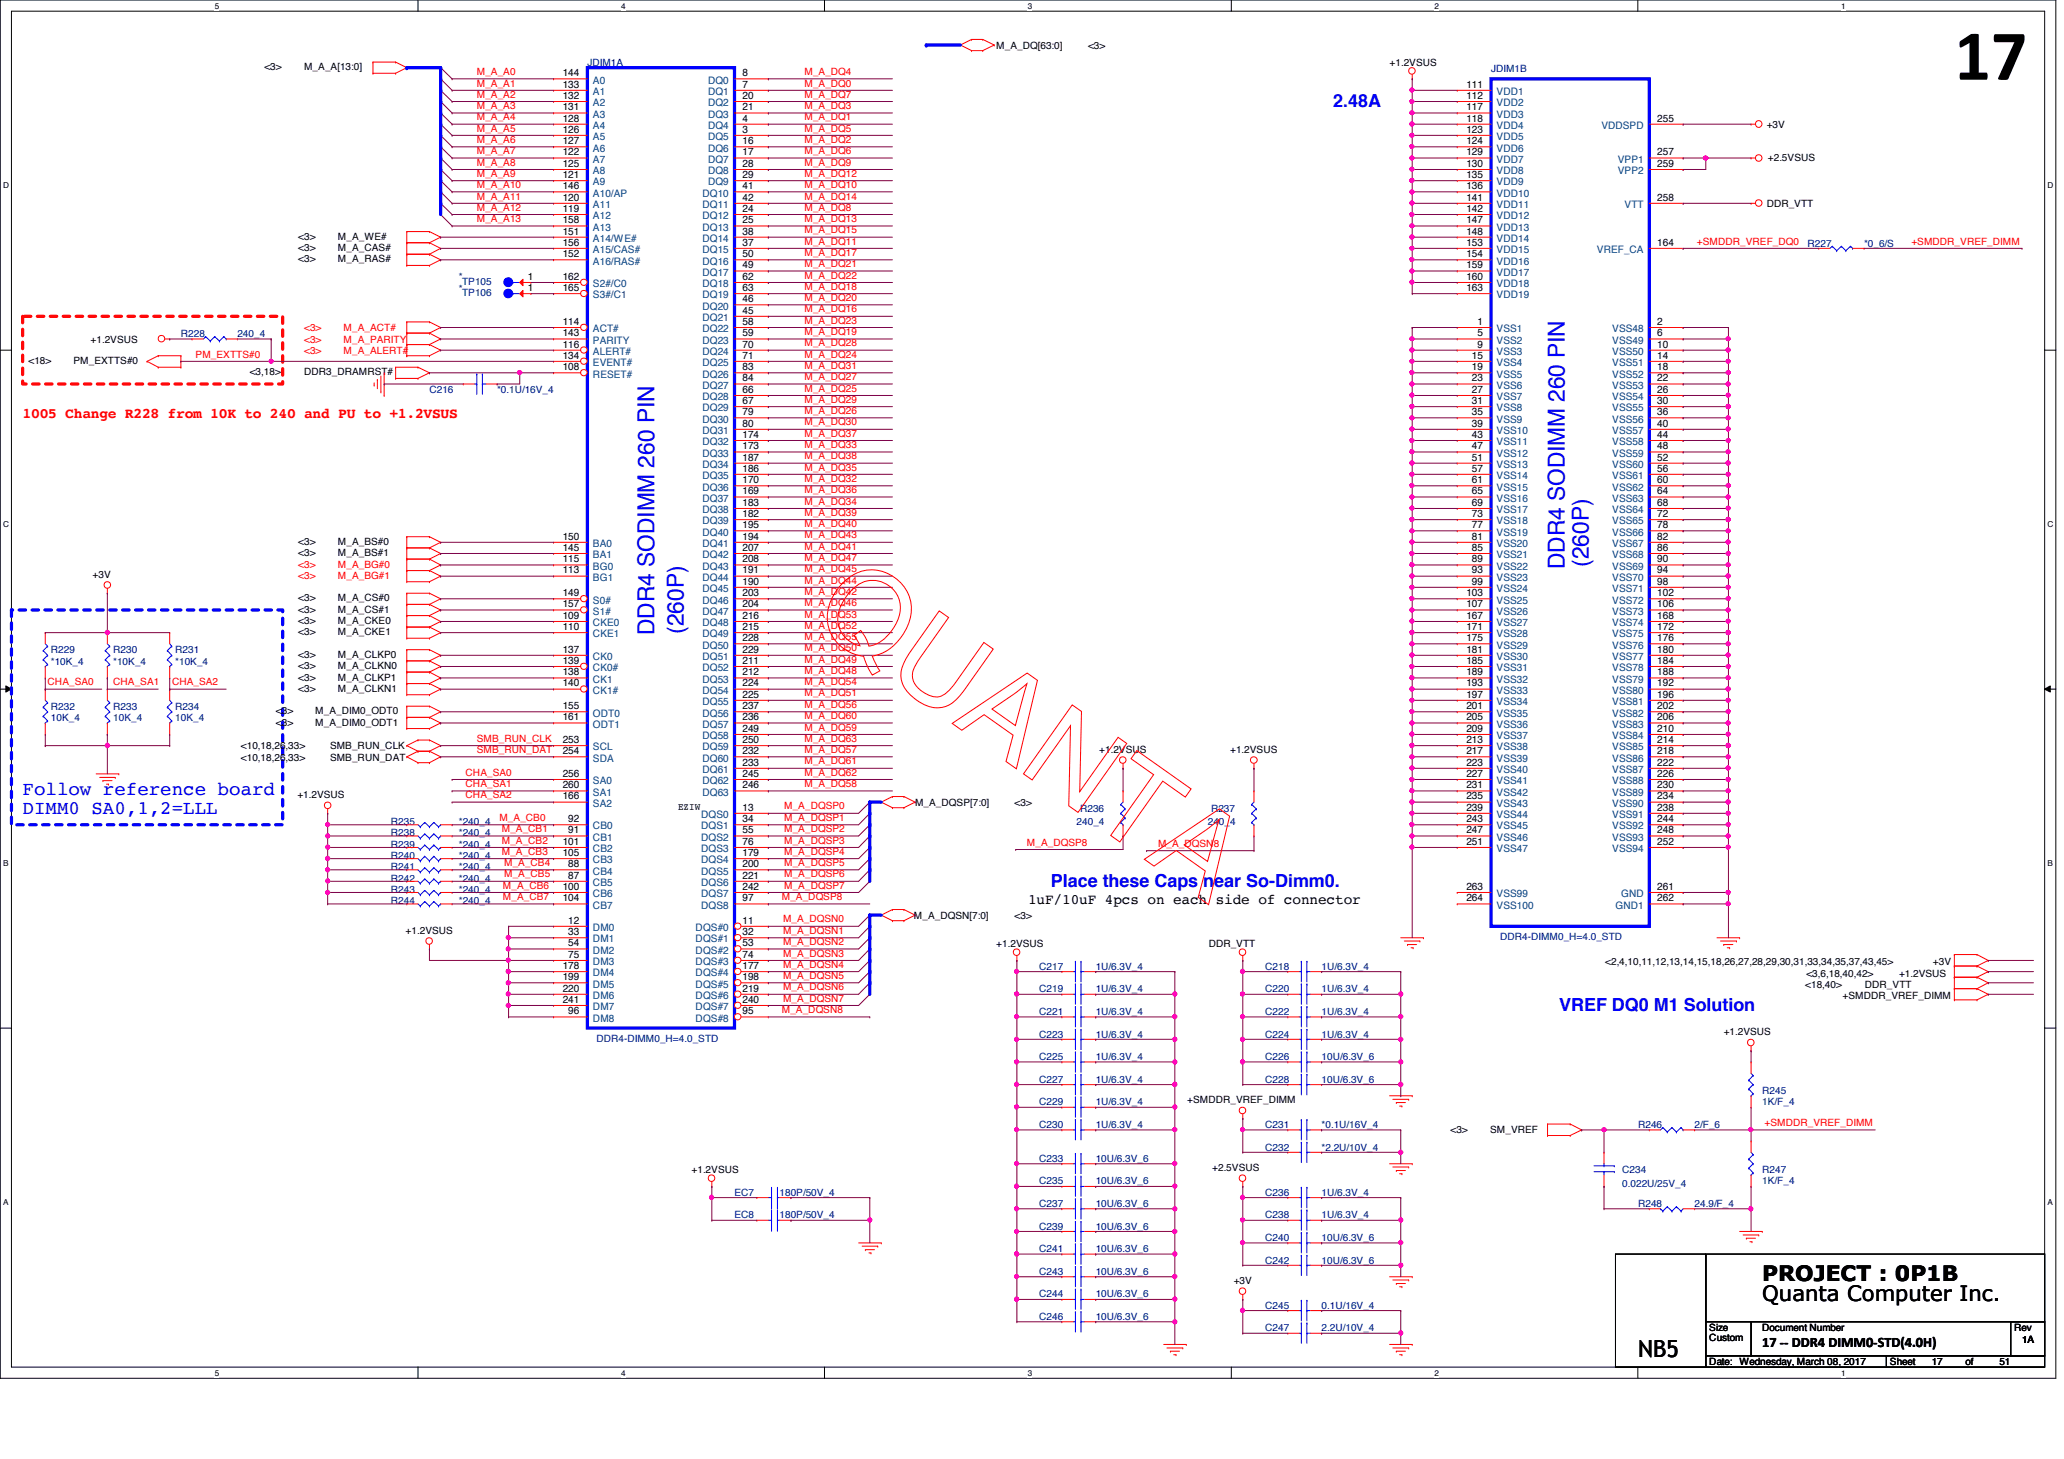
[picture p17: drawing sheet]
<svg xmlns="http://www.w3.org/2000/svg" width="297mm" height="210mm" viewBox="0 0 297 210" stroke-linecap="round" stroke-linejoin="round" font-family="sans-serif">
<defs><g id="words">
<text font-size="10.4" x="281.3" y="11.5">17</text>
<g font-size="3.4" fill="#00f">
<text x="225.2" y="81.9" transform="rotate(-90 225.2 81.9)">DDR4 SODIMM 260 PIN</text>
<text x="228.6" y="81.6" transform="rotate(-90 228.6 81.6)">(260P)</text>
<text x="94.2" y="91.4" transform="rotate(-90 94.2 91.4)">DDR4 SODIMM 260 PIN</text>
<text x="98.4" y="91.2" transform="rotate(-90 98.4 91.2)">(260P)</text>
</g>
<text font-size="3.4" x="235.8" y="195.2">NB5</text>
<g font-size="3">
<text x="253.6" y="184.3">PROJECT : 0P1B</text>
<text x="253.6" y="187.2">Quanta Computer Inc.</text>
</g>
<g font-size="2.8" fill="#00f">
<text x="3.3" y="114.3">Follow reference board</text>
<text x="3.3" y="117.1">DIMM0 SA0,1,2=LLL</text>
</g>
<g font-size="2.6" fill="#00f">
<text x="191.9" y="15.4">2.48A</text>
<text x="151.2" y="127.6">Place these Caps near So-Dimm0.</text>
<text x="224.4" y="145.5">VREF DQ0 M1 Solution</text>
</g>
<text font-size="2.1" fill="#f00" x="3.3" y="60.2">1005 Change R228 from 10K to 240 and PU to +1.2VSUS</text>
<g font-size="2.1">
<text x="148" y="130">1uF/10uF 4pcs on each side of connector</text>
<text x="253.6" y="193.8">17 -- DDR4 DIMM0-STD(4.0H)</text>
</g>
<g font-size="1.5">
<text x="81" y="11">144</text>
<text x="106.8" y="11">8</text>
<text x="81" y="12.6">133</text>
<text x="81" y="14.2">132</text>
<text x="81" y="15.9">131</text>
<text x="81" y="17.5">128</text>
<text x="106.8" y="12.6">7</text>
<text x="106.8" y="14.2">20</text>
<text x="106.8" y="15.9">21</text>
<text x="106.8" y="17.5">4</text>
<text x="211" y="12.6">111</text>
<text x="211" y="14.2">112</text>
<text x="211" y="15.9">117</text>
<text x="211" y="17.5">118</text>
<text x="238.5" y="17.5">255</text>
<text x="81" y="19.1">126</text>
<text x="81" y="20.7">127</text>
<text x="81" y="22.4">122</text>
<text x="106.8" y="19.1">3</text>
<text x="106.8" y="20.7">16</text>
<text x="106.8" y="22.4">17</text>
<text x="211" y="19.1">123</text>
<text x="211" y="20.7">124</text>
<text x="211" y="22.4">129</text>
<text x="238.5" y="22.4">257</text>
<text x="81" y="24">125</text>
<text x="81" y="25.6">121</text>
<text x="81" y="27.2">146</text>
<text x="81" y="28.9">120</text>
<text x="106.8" y="24">28</text>
<text x="106.8" y="25.6">29</text>
<text x="106.8" y="27.2">41</text>
<text x="106.8" y="28.9">42</text>
<text x="211" y="24">130</text>
<text x="211" y="25.6">135</text>
<text x="211" y="27.2">136</text>
<text x="211" y="28.9">141</text>
<text x="238.5" y="24">259</text>
<text x="238.5" y="28.9">258</text>
<text x="81" y="30.5">119</text>
<text x="81" y="32.1">158</text>
<text x="81" y="33.7">151</text>
<text x="81" y="35.3">156</text>
<text x="106.8" y="30.5">24</text>
<text x="106.8" y="32.1">25</text>
<text x="106.8" y="33.7">38</text>
<text x="106.8" y="35.3">37</text>
<text x="211" y="30.5">142</text>
<text x="211" y="32.1">147</text>
<text x="211" y="33.7">148</text>
<text x="211" y="35.3">153</text>
<text x="238.5" y="35.3">164</text>
<text x="75.9" y="40.3">1</text>
<text x="75.9" y="41.9">1</text>
<text x="81" y="40.3">162</text>
<text x="81" y="41.9">165</text>
<text x="81" y="37">152</text>
<text x="106.8" y="37">50</text>
<text x="106.8" y="38.6">49</text>
<text x="106.8" y="40.3">62</text>
<text x="106.8" y="41.9">63</text>
<text x="211" y="37">154</text>
<text x="211" y="38.6">159</text>
<text x="211" y="40.3">160</text>
<text x="211" y="41.9">163</text>
<text x="81" y="46.7">114</text>
<text x="106.8" y="43.5">46</text>
<text x="106.8" y="45.1">45</text>
<text x="106.8" y="46.7">58</text>
<text x="212.6" y="46.7">1</text>
<text x="238.5" y="46.7">2</text>
<text x="81" y="50">116</text>
<text x="81" y="51.6">134</text>
<text x="81" y="53.3">108</text>
<text x="81" y="48.4">143</text>
<text x="106.8" y="48.4">59</text>
<text x="106.8" y="50">70</text>
<text x="106.8" y="51.6">71</text>
<text x="106.8" y="53.3">83</text>
<text x="211.8" y="51.6">15</text>
<text x="211.8" y="53.3">19</text>
<text x="212.6" y="48.4">5</text>
<text x="212.6" y="50">9</text>
<text x="238.5" y="48.4">6</text>
<text x="238.5" y="50">10</text>
<text x="238.5" y="51.6">14</text>
<text x="238.5" y="53.3">18</text>
<text x="106.8" y="54.9">84</text>
<text x="106.8" y="56.5">66</text>
<text x="106.8" y="58.1">67</text>
<text x="106.8" y="59.7">79</text>
<text x="211.8" y="54.9">23</text>
<text x="211.8" y="56.5">27</text>
<text x="211.8" y="58.1">31</text>
<text x="211.8" y="59.7">35</text>
<text x="238.5" y="54.9">22</text>
<text x="238.5" y="56.5">26</text>
<text x="238.5" y="58.1">30</text>
<text x="238.5" y="59.7">36</text>
<text x="106.8" y="61.4">80</text>
<text x="106.8" y="63">174</text>
<text x="106.8" y="64.6">173</text>
<text x="211.8" y="61.4">39</text>
<text x="211.8" y="63">43</text>
<text x="211.8" y="64.6">47</text>
<text x="238.5" y="61.4">40</text>
<text x="238.5" y="63">44</text>
<text x="238.5" y="64.6">48</text>
<text x="106.8" y="66.3">187</text>
<text x="106.8" y="67.9">186</text>
<text x="106.8" y="69.5">170</text>
<text x="106.8" y="71.1">169</text>
<text x="211.8" y="66.3">51</text>
<text x="211.8" y="67.9">57</text>
<text x="211.8" y="69.5">61</text>
<text x="211.8" y="71.1">65</text>
<text x="238.5" y="66.3">52</text>
<text x="238.5" y="67.9">56</text>
<text x="238.5" y="69.5">60</text>
<text x="238.5" y="71.1">64</text>
<text x="81" y="77.6">150</text>
<text x="106.8" y="72.8">183</text>
<text x="106.8" y="74.4">182</text>
<text x="106.8" y="76">195</text>
<text x="106.8" y="77.6">194</text>
<text x="211.8" y="72.8">69</text>
<text x="211.8" y="74.4">73</text>
<text x="211.8" y="76">77</text>
<text x="211.8" y="77.6">81</text>
<text x="238.5" y="72.8">68</text>
<text x="238.5" y="74.4">72</text>
<text x="238.5" y="76">78</text>
<text x="238.5" y="77.6">82</text>
<text x="81" y="79.2">145</text>
<text x="81" y="80.9">115</text>
<text x="81" y="82.5">113</text>
<text x="106.8" y="79.2">207</text>
<text x="106.8" y="80.9">208</text>
<text x="106.8" y="82.5">191</text>
<text x="211.8" y="79.2">85</text>
<text x="211.8" y="80.9">89</text>
<text x="211.8" y="82.5">93</text>
<text x="238.5" y="79.2">86</text>
<text x="238.5" y="80.9">90</text>
<text x="238.5" y="82.5">94</text>
<text x="81" y="85.8">149</text>
<text x="81" y="87.4">157</text>
<text x="81" y="89">109</text>
<text x="106.8" y="84.1">190</text>
<text x="106.8" y="85.8">203</text>
<text x="106.8" y="87.4">204</text>
<text x="106.8" y="89">216</text>
<text x="211" y="85.8">103</text>
<text x="211" y="87.4">107</text>
<text x="211" y="89">167</text>
<text x="211.8" y="84.1">99</text>
<text x="238.5" y="84.1">98</text>
<text x="238.5" y="85.8">102</text>
<text x="238.5" y="87.4">106</text>
<text x="238.5" y="89">168</text>
<text x="81" y="93.9">137</text>
<text x="81" y="95.5">139</text>
<text x="81" y="90.6">110</text>
<text x="106.8" y="90.6">215</text>
<text x="106.8" y="92.2">228</text>
<text x="106.8" y="93.9">229</text>
<text x="106.8" y="95.5">211</text>
<text x="211" y="90.6">171</text>
<text x="211" y="92.2">175</text>
<text x="211" y="93.9">181</text>
<text x="211" y="95.5">185</text>
<text x="238.5" y="90.6">172</text>
<text x="238.5" y="92.2">176</text>
<text x="238.5" y="93.9">180</text>
<text x="238.5" y="95.5">184</text>
<text x="81" y="97.2">138</text>
<text x="81" y="98.8">140</text>
<text x="106.8" y="97.2">212</text>
<text x="106.8" y="98.8">224</text>
<text x="106.8" y="100.4">225</text>
<text x="211" y="97.2">189</text>
<text x="211" y="98.8">193</text>
<text x="211" y="100.4">197</text>
<text x="238.5" y="97.2">188</text>
<text x="238.5" y="98.8">192</text>
<text x="238.5" y="100.4">196</text>
<text x="81" y="106.9">253</text>
<text x="81" y="102">155</text>
<text x="81" y="103.6">161</text>
<text x="106.8" y="102">237</text>
<text x="106.8" y="103.6">236</text>
<text x="106.8" y="105.3">249</text>
<text x="106.8" y="106.9">250</text>
<text x="211" y="102">201</text>
<text x="211" y="103.6">205</text>
<text x="211" y="105.3">209</text>
<text x="211" y="106.9">213</text>
<text x="238.5" y="102">202</text>
<text x="238.5" y="103.6">206</text>
<text x="238.5" y="105.3">210</text>
<text x="238.5" y="106.9">214</text>
<text x="81" y="111.8">256</text>
<text x="81" y="113.4">260</text>
<text x="81" y="108.5">254</text>
<text x="106.8" y="108.5">232</text>
<text x="106.8" y="110.2">233</text>
<text x="106.8" y="111.8">245</text>
<text x="106.8" y="113.4">246</text>
<text x="211" y="108.5">217</text>
<text x="211" y="110.2">223</text>
<text x="211" y="111.8">227</text>
<text x="211" y="113.4">231</text>
<text x="238.5" y="108.5">218</text>
<text x="238.5" y="110.2">222</text>
<text x="238.5" y="111.8">226</text>
<text x="238.5" y="113.4">230</text>
<text x="81" y="115">166</text>
<text x="81.8" y="118.3">92</text>
<text x="81.8" y="119.9">91</text>
<text x="106.8" y="116.6">13</text>
<text x="106.8" y="118.3">34</text>
<text x="106.8" y="119.9">55</text>
<text x="211" y="115">235</text>
<text x="211" y="116.6">239</text>
<text x="211" y="118.3">243</text>
<text x="211" y="119.9">247</text>
<text x="238.5" y="115">234</text>
<text x="238.5" y="116.6">238</text>
<text x="238.5" y="118.3">244</text>
<text x="238.5" y="119.9">248</text>
<text x="81" y="121.5">101</text>
<text x="81" y="123.1">105</text>
<text x="81.8" y="124.8">88</text>
<text x="106.8" y="121.5">76</text>
<text x="106.8" y="123.1">179</text>
<text x="106.8" y="124.8">200</text>
<text x="211" y="121.5">251</text>
<text x="238.5" y="121.5">252</text>
<text x="81" y="128">100</text>
<text x="81" y="129.7">104</text>
<text x="81.8" y="126.4">87</text>
<text x="106.8" y="126.4">221</text>
<text x="106.8" y="128">242</text>
<text x="106.8" y="129.7">97</text>
<text x="211" y="128">263</text>
<text x="211" y="129.7">264</text>
<text x="238.5" y="128">261</text>
<text x="238.5" y="129.7">262</text>
<text x="81.8" y="132.9">12</text>
<text x="81.8" y="134.5">33</text>
<text x="81.8" y="136.1">54</text>
<text x="81.8" y="137.8">75</text>
<text x="106.8" y="132.9">11</text>
<text x="106.8" y="134.5">32</text>
<text x="106.8" y="136.1">53</text>
<text x="106.8" y="137.8">74</text>
<text x="81" y="139.4">178</text>
<text x="81" y="141">199</text>
<text x="81" y="142.7">220</text>
<text x="106.8" y="139.4">177</text>
<text x="106.8" y="141">198</text>
<text x="106.8" y="142.7">219</text>
<text x="81" y="144.3">241</text>
<text x="81.8" y="145.9">96</text>
<text x="106.8" y="144.3">240</text>
<text x="106.8" y="145.9">95</text>
</g>
<g font-size="1.5" fill="#004080">
<text x="85.3" y="12">A0</text>
<text x="85.3" y="13.7">A1</text>
<text x="85.3" y="15.3">A2</text>
<text x="85.3" y="16.9">A3</text>
<text x="101.9" y="12">DQ0</text>
<text x="101.9" y="13.7">DQ1</text>
<text x="101.9" y="15.3">DQ2</text>
<text x="101.9" y="16.9">DQ3</text>
<text x="215.4" y="13.7">VDD1</text>
<text x="215.4" y="15.3">VDD2</text>
<text x="215.4" y="16.9">VDD3</text>
<text x="85.3" y="18.5">A4</text>
<text x="85.3" y="20.2">A5</text>
<text x="85.3" y="21.8">A6</text>
<text x="85.3" y="23.4">A7</text>
<text x="101.9" y="18.5">DQ4</text>
<text x="101.9" y="20.2">DQ5</text>
<text x="101.9" y="21.8">DQ6</text>
<text x="101.9" y="23.4">DQ7</text>
<text x="215.4" y="18.5">VDD4</text>
<text x="215.4" y="20.2">VDD5</text>
<text x="215.4" y="21.8">VDD6</text>
<text x="215.4" y="23.4">VDD7</text>
<text x="230.5" y="18.5">VDDSPD</text>
<text x="232.8" y="23.4">VPP1</text>
<text x="85.3" y="25.1">A8</text>
<text x="85.3" y="26.7">A9</text>
<text x="85.3" y="28.3">A10/AP</text>
<text x="85.3" y="29.9">A11</text>
<text x="101.1" y="28.3">DQ10</text>
<text x="101.1" y="29.9">DQ11</text>
<text x="101.9" y="25.1">DQ8</text>
<text x="101.9" y="26.7">DQ9</text>
<text x="215.4" y="25.1">VDD8</text>
<text x="215.4" y="26.7">VDD9</text>
<text x="215.4" y="28.3">VDD10</text>
<text x="215.4" y="29.9">VDD11</text>
<text x="232.8" y="25.1">VPP2</text>
<text x="233.8" y="29.9">VTT</text>
<text x="85.3" y="31.5">A12</text>
<text x="85.3" y="33.2">A13</text>
<text x="85.3" y="34.8">A14/WE#</text>
<text x="101.1" y="31.5">DQ12</text>
<text x="101.1" y="33.2">DQ13</text>
<text x="101.1" y="34.8">DQ14</text>
<text x="215.4" y="31.5">VDD12</text>
<text x="215.4" y="33.2">VDD13</text>
<text x="215.4" y="34.8">VDD14</text>
<text x="85.3" y="36.4">A15/CAS#</text>
<text x="85.3" y="41.3">S2#/C0</text>
<text x="85.3" y="38.1">A16/RAS#</text>
<text x="101.1" y="36.4">DQ15</text>
<text x="101.1" y="38.1">DQ16</text>
<text x="101.1" y="39.7">DQ17</text>
<text x="101.1" y="41.3">DQ18</text>
<text x="215.4" y="36.4">VDD15</text>
<text x="215.4" y="38.1">VDD16</text>
<text x="215.4" y="39.7">VDD17</text>
<text x="215.4" y="41.3">VDD18</text>
<text x="229.8" y="36.4">VREF_CA</text>
<text x="85.3" y="42.9">S3#/C1</text>
<text x="85.3" y="47.8">ACT#</text>
<text x="101.1" y="42.9">DQ19</text>
<text x="101.1" y="44.5">DQ20</text>
<text x="101.1" y="46.2">DQ21</text>
<text x="101.1" y="47.8">DQ22</text>
<text x="215.4" y="47.8">VSS1</text>
<text x="215.4" y="42.9">VDD19</text>
<text x="232" y="47.8">VSS48</text>
<text x="85.3" y="51.1">ALERT#</text>
<text x="85.3" y="52.7">EVENT#</text>
<text x="85.3" y="49.4">PARITY</text>
<text x="101.1" y="49.4">DQ23</text>
<text x="101.1" y="51.1">DQ24</text>
<text x="101.1" y="52.7">DQ25</text>
<text x="215.4" y="49.4">VSS2</text>
<text x="215.4" y="51.1">VSS3</text>
<text x="215.4" y="52.7">VSS4</text>
<text x="232" y="49.4">VSS49</text>
<text x="232" y="51.1">VSS50</text>
<text x="232" y="52.7">VSS51</text>
<text x="85.3" y="54.3">RESET#</text>
<text x="101.1" y="54.3">DQ26</text>
<text x="101.1" y="55.9">DQ27</text>
<text x="101.1" y="57.6">DQ28</text>
<text x="101.1" y="59.2">DQ29</text>
<text x="215.4" y="54.3">VSS5</text>
<text x="215.4" y="55.9">VSS6</text>
<text x="215.4" y="57.6">VSS7</text>
<text x="215.4" y="59.2">VSS8</text>
<text x="232" y="54.3">VSS52</text>
<text x="232" y="55.9">VSS53</text>
<text x="232" y="57.6">VSS54</text>
<text x="232" y="59.2">VSS55</text>
<text x="101.1" y="60.8">DQ30</text>
<text x="101.1" y="62.4">DQ31</text>
<text x="101.1" y="64.1">DQ32</text>
<text x="101.1" y="65.7">DQ33</text>
<text x="215.4" y="60.8">VSS9</text>
<text x="215.4" y="62.4">VSS10</text>
<text x="215.4" y="64.1">VSS11</text>
<text x="215.4" y="65.7">VSS12</text>
<text x="232" y="60.8">VSS56</text>
<text x="232" y="62.4">VSS57</text>
<text x="232" y="64.1">VSS58</text>
<text x="232" y="65.7">VSS59</text>
<text x="101.1" y="67.3">DQ34</text>
<text x="101.1" y="68.9">DQ35</text>
<text x="101.1" y="70.6">DQ36</text>
<text x="215.4" y="67.3">VSS13</text>
<text x="215.4" y="68.9">VSS14</text>
<text x="215.4" y="70.6">VSS15</text>
<text x="232" y="67.3">VSS60</text>
<text x="232" y="68.9">VSS61</text>
<text x="232" y="70.6">VSS62</text>
<text x="101.1" y="72.2">DQ37</text>
<text x="101.1" y="73.8">DQ38</text>
<text x="101.1" y="75.4">DQ39</text>
<text x="101.1" y="77">DQ40</text>
<text x="215.4" y="72.2">VSS16</text>
<text x="215.4" y="73.8">VSS17</text>
<text x="215.4" y="75.4">VSS18</text>
<text x="215.4" y="77">VSS19</text>
<text x="232" y="72.2">VSS63</text>
<text x="232" y="73.8">VSS64</text>
<text x="232" y="75.4">VSS65</text>
<text x="232" y="77">VSS66</text>
<text x="85.3" y="78.7">BA0</text>
<text x="85.3" y="80.3">BA1</text>
<text x="85.3" y="82">BG0</text>
<text x="85.3" y="83.6">BG1</text>
<text x="101.1" y="78.7">DQ41</text>
<text x="101.1" y="80.3">DQ42</text>
<text x="101.1" y="82">DQ43</text>
<text x="101.1" y="83.6">DQ44</text>
<text x="215.4" y="78.7">VSS20</text>
<text x="215.4" y="80.3">VSS21</text>
<text x="215.4" y="82">VSS22</text>
<text x="215.4" y="83.6">VSS23</text>
<text x="232" y="78.7">VSS67</text>
<text x="232" y="80.3">VSS68</text>
<text x="232" y="82">VSS69</text>
<text x="232" y="83.6">VSS70</text>
<text x="85.3" y="86.8">S0#</text>
<text x="85.3" y="88.4">S1#</text>
<text x="101.1" y="85.2">DQ45</text>
<text x="101.1" y="86.8">DQ46</text>
<text x="101.1" y="88.4">DQ47</text>
<text x="215.4" y="85.2">VSS24</text>
<text x="215.4" y="86.8">VSS25</text>
<text x="215.4" y="88.4">VSS26</text>
<text x="232" y="85.2">VSS71</text>
<text x="232" y="86.8">VSS72</text>
<text x="232" y="88.4">VSS73</text>
<text x="85.3" y="95">CK0</text>
<text x="85.3" y="90.1">CKE0</text>
<text x="85.3" y="91.7">CKE1</text>
<text x="101.1" y="90.1">DQ48</text>
<text x="101.1" y="91.7">DQ49</text>
<text x="101.1" y="93.3">DQ50</text>
<text x="101.1" y="95">DQ51</text>
<text x="215.4" y="90.1">VSS27</text>
<text x="215.4" y="91.7">VSS28</text>
<text x="215.4" y="93.3">VSS29</text>
<text x="215.4" y="95">VSS30</text>
<text x="232" y="90.1">VSS74</text>
<text x="232" y="91.7">VSS75</text>
<text x="232" y="93.3">VSS76</text>
<text x="232" y="95">VSS77</text>
<text x="85.3" y="96.6">CK0#</text>
<text x="85.3" y="98.2">CK1</text>
<text x="85.3" y="99.8">CK1#</text>
<text x="101.1" y="96.6">DQ52</text>
<text x="101.1" y="98.2">DQ53</text>
<text x="101.1" y="99.8">DQ54</text>
<text x="101.1" y="101.4">DQ55</text>
<text x="215.4" y="96.6">VSS31</text>
<text x="215.4" y="98.2">VSS32</text>
<text x="215.4" y="99.8">VSS33</text>
<text x="215.4" y="101.4">VSS34</text>
<text x="232" y="96.6">VSS78</text>
<text x="232" y="98.2">VSS79</text>
<text x="232" y="99.8">VSS80</text>
<text x="232" y="101.4">VSS81</text>
<text x="85.3" y="107.9">SCL</text>
<text x="85.3" y="103.1">ODT0</text>
<text x="85.3" y="104.7">ODT1</text>
<text x="101.1" y="103.1">DQ56</text>
<text x="101.1" y="104.7">DQ57</text>
<text x="101.1" y="106.3">DQ58</text>
<text x="101.1" y="107.9">DQ59</text>
<text x="215.4" y="103.1">VSS35</text>
<text x="215.4" y="104.7">VSS36</text>
<text x="215.4" y="106.3">VSS37</text>
<text x="215.4" y="107.9">VSS38</text>
<text x="232" y="103.1">VSS82</text>
<text x="232" y="104.7">VSS83</text>
<text x="232" y="106.3">VSS84</text>
<text x="232" y="107.9">VSS85</text>
<text x="85.3" y="112.8">SA0</text>
<text x="85.3" y="109.6">SDA</text>
<text x="101.1" y="109.6">DQ60</text>
<text x="101.1" y="111.2">DQ61</text>
<text x="101.1" y="112.8">DQ62</text>
<text x="215.4" y="109.6">VSS39</text>
<text x="215.4" y="111.2">VSS40</text>
<text x="215.4" y="112.8">VSS41</text>
<text x="232" y="109.6">VSS86</text>
<text x="232" y="111.2">VSS87</text>
<text x="232" y="112.8">VSS88</text>
<text x="85.3" y="114.5">SA1</text>
<text x="85.3" y="119.3">CB0</text>
<text x="85.3" y="116.1">SA2</text>
<text x="100.9" y="117.7">DQS0</text>
<text x="100.9" y="119.3">DQS1</text>
<text x="101.1" y="114.5">DQ63</text>
<text x="215.4" y="114.5">VSS42</text>
<text x="215.4" y="116.1">VSS43</text>
<text x="215.4" y="117.7">VSS44</text>
<text x="215.4" y="119.3">VSS45</text>
<text x="232" y="114.5">VSS89</text>
<text x="232" y="116.1">VSS90</text>
<text x="232" y="117.7">VSS91</text>
<text x="232" y="119.3">VSS92</text>
<text x="85.3" y="120.9">CB1</text>
<text x="85.3" y="122.6">CB2</text>
<text x="85.3" y="124.2">CB3</text>
<text x="85.3" y="125.8">CB4</text>
<text x="100.9" y="120.9">DQS2</text>
<text x="100.9" y="122.6">DQS3</text>
<text x="100.9" y="124.2">DQS4</text>
<text x="100.9" y="125.8">DQS5</text>
<text x="215.4" y="120.9">VSS46</text>
<text x="215.4" y="122.6">VSS47</text>
<text x="232" y="120.9">VSS93</text>
<text x="232" y="122.6">VSS94</text>
<text x="85.3" y="127.5">CB5</text>
<text x="85.3" y="129.1">CB6</text>
<text x="85.3" y="130.7">CB7</text>
<text x="100.9" y="127.5">DQS6</text>
<text x="100.9" y="129.1">DQS7</text>
<text x="100.9" y="130.7">DQS8</text>
<text x="215.4" y="129.1">VSS99</text>
<text x="215.4" y="130.7">VSS100</text>
<text x="232.5" y="130.7">GND1</text>
<text x="233.3" y="129.1">GND</text>
<text x="85.3" y="133.9">DM0</text>
<text x="85.3" y="135.6">DM1</text>
<text x="85.3" y="137.2">DM2</text>
<text x="100.1" y="133.9">DQS#0</text>
<text x="100.1" y="135.6">DQS#1</text>
<text x="100.1" y="137.2">DQS#2</text>
<text x="85.3" y="138.9">DM3</text>
<text x="85.3" y="140.5">DM4</text>
<text x="85.3" y="142.1">DM5</text>
<text x="85.3" y="143.7">DM6</text>
<text x="100.1" y="138.9">DQS#3</text>
<text x="100.1" y="140.5">DQS#4</text>
<text x="100.1" y="142.1">DQS#5</text>
<text x="100.1" y="143.7">DQS#6</text>
<text x="85.3" y="145.3">DM7</text>
<text x="85.3" y="147">DM8</text>
<text x="100.1" y="145.3">DQS#7</text>
<text x="100.1" y="147">DQS#8</text>
</g>
<g font-size="1.4">
<text x="38.1" y="10.1">&lt;3&gt;</text>
<text x="43.8" y="10.1">M_A_A[13:0]</text>
<text x="143.4" y="7">M_A_DQ[63:0]</text>
<text x="156.6" y="7">&lt;3&gt;</text>
<text x="200" y="9.5">+1.2VSUS</text>
<text x="254.3" y="18.4">+3V</text>
<text x="254.4" y="23.1">+2.5VSUS</text>
<text x="254.3" y="29.8">DDR_VTT</text>
<text x="42.9" y="34.5">&lt;3&gt;</text>
<text x="48.6" y="34.5">M_A_WE#</text>
<text x="42.9" y="36.1">&lt;3&gt;</text>
<text x="42.9" y="37.8">&lt;3&gt;</text>
<text x="48.6" y="36.1">M_A_CAS#</text>
<text x="48.6" y="37.8">M_A_RAS#</text>
<text x="4.1" y="52.4">&lt;18&gt;</text>
<text x="10.6" y="52.4">PM_EXTTS#0</text>
<text x="13" y="49.3">+1.2VSUS</text>
<text x="35.9" y="54">&lt;3,18&gt;</text>
<text x="43.8" y="54">DDR3_DRAMRST#</text>
<text x="13.3" y="83.1">+3V</text>
<text x="42.9" y="78.4">&lt;3&gt;</text>
<text x="42.9" y="80">&lt;3&gt;</text>
<text x="48.6" y="78.4">M_A_BS#0</text>
<text x="48.6" y="80">M_A_BS#1</text>
<text x="42.9" y="86.5">&lt;3&gt;</text>
<text x="42.9" y="88.1">&lt;3&gt;</text>
<text x="42.9" y="89.8">&lt;3&gt;</text>
<text x="48.6" y="86.5">M_A_CS#0</text>
<text x="48.6" y="88.1">M_A_CS#1</text>
<text x="48.6" y="89.8">M_A_CKE0</text>
<text x="42.9" y="94.7">&lt;3&gt;</text>
<text x="42.9" y="91.4">&lt;3&gt;</text>
<text x="48.6" y="94.7">M_A_CLKP0</text>
<text x="48.6" y="91.4">M_A_CKE1</text>
<text x="42.9" y="96.3">&lt;3&gt;</text>
<text x="42.9" y="97.9">&lt;3&gt;</text>
<text x="42.9" y="99.5">&lt;3&gt;</text>
<text x="48.6" y="96.3">M_A_CLKN0</text>
<text x="48.6" y="97.9">M_A_CLKP1</text>
<text x="48.6" y="99.5">M_A_CLKN1</text>
<text x="34.7" y="107.8">&lt;10,18,26,33&gt;</text>
<text x="39.7" y="102.8">&lt;3&gt;</text>
<text x="39.7" y="104.4">&lt;3&gt;</text>
<text x="45.4" y="102.8">M_A_DIM0_ODT0</text>
<text x="45.4" y="104.4">M_A_DIM0_ODT1</text>
<text x="47.5" y="107.8">SMB_RUN_CLK</text>
<text x="34.7" y="109.4">&lt;10,18,26,33&gt;</text>
<text x="47.5" y="109.4">SMB_RUN_DAT</text>
<text x="158.2" y="108.3">+1.2VSUS</text>
<text x="177" y="108.3">+1.2VSUS</text>
<text x="42.8" y="114.8">+1.2VSUS</text>
<text x="97.6" y="116.6">EZIW</text>
<text x="131.7" y="116">M_A_DQSP[7:0]</text>
<text x="146" y="116">&lt;3&gt;</text>
<text x="58.4" y="134.3">+1.2VSUS</text>
<text x="131.5" y="132.2">M_A_DQSN[7:0]</text>
<text x="143.4" y="136.3">+1.2VSUS</text>
<text x="146" y="132.2">&lt;3&gt;</text>
<text x="173.9" y="136.3">DDR_VTT</text>
<text x="231" y="138.9">&lt;2,4,10,11,12,13,14,15,18,26,27,28,29,30,31,33,34,35,37,43,45&gt;</text>
<text x="259.8" y="142.1">&lt;18,40&gt;</text>
<text x="260" y="140.5">&lt;3,6,18,40,42&gt;</text>
<text x="265.2" y="143.7">+SMDDR_VREF_DIMM</text>
<text x="268.4" y="142.1">DDR_VTT</text>
<text x="273.3" y="140.5">+1.2VSUS</text>
<text x="278.2" y="138.9">+3V</text>
<text x="248.1" y="148.9">+1.2VSUS</text>
<text x="170.9" y="158.7">+SMDDR_VREF_DIMM</text>
<text x="208.7" y="162.9">&lt;3&gt;</text>
<text x="214.5" y="162.9">SM_VREF</text>
<text x="99.5" y="168.8">+1.2VSUS</text>
<text x="174.5" y="168.4">+2.5VSUS</text>
<text x="177.5" y="184.7">+3V</text>
<text x="246" y="191.5">Size</text>
<text x="253.6" y="191.5">Document Number</text>
<text x="289.9" y="191.5">Rev</text>
<text x="246" y="196.4">Date: Wednesday, March 08, 2017</text>
<text x="246" y="193">Custom</text>
<text x="272" y="196.4">Sheet</text>
<text x="278" y="196.4">17</text>
<text x="282.9" y="196.4">of</text>
<text x="287.7" y="196.4">51</text>
<text x="291" y="193.2">1A</text>
</g>
<g font-size="1.4" fill="#f00">
<text x="68.6" y="10.8">M_A_A0</text>
<text x="115.8" y="10.8">M_A_DQ4</text>
<text x="68.6" y="17.3">M_A_A4</text>
<text x="68.6" y="14.1">M_A_A2</text>
<text x="68.6" y="15.7">M_A_A3</text>
<text x="68.6" y="12.4">M_A_A1</text>
<text x="115.8" y="17.3">M_A_DQ1</text>
<text x="115.8" y="12.4">M_A_DQ0</text>
<text x="115.8" y="14.1">M_A_DQ7</text>
<text x="115.8" y="15.7">M_A_DQ3</text>
<text x="68.6" y="23.8">M_A_A8</text>
<text x="68.6" y="22.2">M_A_A7</text>
<text x="68.6" y="20.6">M_A_A6</text>
<text x="68.6" y="18.9">M_A_A5</text>
<text x="115.8" y="18.9">M_A_DQ5</text>
<text x="115.8" y="22.2">M_A_DQ6</text>
<text x="115.8" y="20.6">M_A_DQ2</text>
<text x="115.8" y="23.8">M_A_DQ9</text>
<text x="68.6" y="28.7">M_A_A11</text>
<text x="68.6" y="27.1">M_A_A10</text>
<text x="68.6" y="25.4">M_A_A9</text>
<text x="115.8" y="25.4">M_A_DQ12</text>
<text x="115.8" y="28.7">M_A_DQ14</text>
<text x="115.8" y="27.1">M_A_DQ10</text>
<text x="68.6" y="32">M_A_A13</text>
<text x="68.6" y="30.3">M_A_A12</text>
<text x="115.8" y="32">M_A_DQ13</text>
<text x="115.8" y="33.6">M_A_DQ15</text>
<text x="115.8" y="30.3">M_A_DQ8</text>
<text x="115.8" y="35.2">M_A_DQ11</text>
<text x="244.2" y="35.2">+SMDDR_VREF_DQ0</text>
<text x="275.1" y="35.2">+SMDDR_VREF_DIMM</text>
<text x="115.8" y="38.4">M_A_DQ21</text>
<text x="115.8" y="36.8">M_A_DQ17</text>
<text x="115.8" y="40.1">M_A_DQ22</text>
<text x="115.8" y="41.7">M_A_DQ18</text>
<text x="43.8" y="47.7">&lt;3&gt;</text>
<text x="49.4" y="47.7">M_A_ACT#</text>
<text x="115.8" y="43.3">M_A_DQ20</text>
<text x="115.8" y="46.6">M_A_DQ23</text>
<text x="115.8" y="45">M_A_DQ16</text>
<text x="28.1" y="51.4">PM_EXTTS#0</text>
<text x="43.8" y="49.3">&lt;3&gt;</text>
<text x="43.8" y="50.9">&lt;3&gt;</text>
<text x="49.4" y="49.3">M_A_PARITY</text>
<text x="49.4" y="50.9">M_A_ALERT#</text>
<text x="115.8" y="48.2">M_A_DQ19</text>
<text x="115.8" y="53.1">M_A_DQ31</text>
<text x="115.8" y="49.8">M_A_DQ28</text>
<text x="115.8" y="51.4">M_A_DQ24</text>
<text x="115.8" y="56.3">M_A_DQ25</text>
<text x="115.8" y="54.7">M_A_DQ27</text>
<text x="115.8" y="58">M_A_DQ29</text>
<text x="115.8" y="59.6">M_A_DQ26</text>
<text x="115.8" y="61.2">M_A_DQ30</text>
<text x="115.8" y="62.8">M_A_DQ37</text>
<text x="115.8" y="64.5">M_A_DQ33</text>
<text x="115.8" y="67.7">M_A_DQ35</text>
<text x="115.8" y="69.3">M_A_DQ32</text>
<text x="115.8" y="66.1">M_A_DQ38</text>
<text x="115.8" y="71">M_A_DQ36</text>
<text x="115.8" y="74.2">M_A_DQ39</text>
<text x="115.8" y="72.6">M_A_DQ34</text>
<text x="115.8" y="77.5">M_A_DQ43</text>
<text x="115.8" y="75.8">M_A_DQ40</text>
<text x="42.9" y="81.7">&lt;3&gt;</text>
<text x="42.9" y="83.3">&lt;3&gt;</text>
<text x="48.6" y="81.7">M_A_BG#0</text>
<text x="48.6" y="83.3">M_A_BG#1</text>
<text x="115.8" y="79.1">M_A_DQ41</text>
<text x="115.8" y="80.7">M_A_DQ47</text>
<text x="115.8" y="83.9">M_A_DQ44</text>
<text x="115.8" y="82.3">M_A_DQ45</text>
<text x="115.8" y="87.2">M_A_DQ46</text>
<text x="115.8" y="85.6">M_A_DQ42</text>
<text x="115.8" y="88.9">M_A_DQ53</text>
<text x="115.8" y="95.3">M_A_DQ49</text>
<text x="115.8" y="90.5">M_A_DQ52</text>
<text x="115.8" y="93.7">M_A_DQ50</text>
<text x="115.8" y="92.1">M_A_DQ55</text>
<text x="6.9" y="98.6">CHA_SA0</text>
<text x="16.3" y="98.6">CHA_SA1</text>
<text x="24.8" y="98.6">CHA_SA2</text>
<text x="115.8" y="100.2">M_A_DQ51</text>
<text x="115.8" y="97">M_A_DQ48</text>
<text x="115.8" y="98.6">M_A_DQ54</text>
<text x="115.8" y="101.9">M_A_DQ56</text>
<text x="68.6" y="106.7">SMB_RUN_CLK</text>
<text x="115.8" y="105.1">M_A_DQ59</text>
<text x="115.8" y="106.7">M_A_DQ63</text>
<text x="115.8" y="103.5">M_A_DQ60</text>
<text x="67" y="111.6">CHA_SA0</text>
<text x="67" y="113.2">CHA_SA1</text>
<text x="68.6" y="108.3">SMB_RUN_DAT</text>
<text x="115.8" y="113.2">M_A_DQ58</text>
<text x="115.8" y="108.3">M_A_DQ57</text>
<text x="115.8" y="110">M_A_DQ61</text>
<text x="115.8" y="111.6">M_A_DQ62</text>
<text x="67" y="114.9">CHA_SA2</text>
<text x="71.9" y="118.1">M_A_CB0</text>
<text x="72.2" y="119.7">M_A_CB1</text>
<text x="112.9" y="116.5">M_A_DQSP0</text>
<text x="112.9" y="118.1">M_A_DQSP1</text>
<text x="112.9" y="119.7">M_A_DQSP2</text>
<text x="72.2" y="121.4">M_A_CB2</text>
<text x="72.2" y="123">M_A_CB3</text>
<text x="72.6" y="124.6">M_A_CB4</text>
<text x="112.9" y="121.4">M_A_DQSP3</text>
<text x="112.9" y="123">M_A_DQSP4</text>
<text x="112.9" y="124.6">M_A_DQSP5</text>
<text x="147.8" y="121.7">M_A_DQSP8</text>
<text x="166.7" y="121.8">M_A_DQSN8</text>
<text x="72.4" y="127.8">M_A_CB6</text>
<text x="72.4" y="129.5">M_A_CB7</text>
<text x="72.6" y="126.2">M_A_CB5</text>
<text x="112.5" y="129.5">M_A_DQSP8</text>
<text x="112.9" y="126.2">M_A_DQSP6</text>
<text x="112.9" y="127.8">M_A_DQSP7</text>
<text x="112.7" y="132.7">M_A_DQSN0</text>
<text x="112.7" y="134.4">M_A_DQSN1</text>
<text x="112.7" y="136">M_A_DQSN2</text>
<text x="112.7" y="137.6">M_A_DQSN3</text>
<text x="112.7" y="139.2">M_A_DQSN4</text>
<text x="112.7" y="140.8">M_A_DQSN5</text>
<text x="112.7" y="142.5">M_A_DQSN6</text>
<text x="112.5" y="145.8">M_A_DQSN8</text>
<text x="112.7" y="144.1">M_A_DQSN7</text>
<text x="254" y="162">+SMDDR_VREF_DIMM</text>
</g>
<g font-size="1.4" fill="#000080">
<text x="84.5" y="9.5">JDIM1A</text>
<text x="214.6" y="10.3">JDIM1B</text>
<text x="260.1" y="35.5">R227</text>
<text x="268.3" y="35.5">*0_6/S</text>
<text x="66" y="40.3">*</text>
<text x="66" y="42">*</text>
<text x="66.5" y="41">TP105</text>
<text x="66.5" y="42.6">TP106</text>
<text x="26" y="48.5">R228</text>
<text x="34.2" y="48.5">240_4</text>
<text x="61.8" y="56.6">C216</text>
<text x="71.5" y="56.6">*0.1U/16V_4</text>
<text x="7.3" y="94">R229</text>
<text x="7.3" y="95.6">*10K_4</text>
<text x="16.3" y="94">R230</text>
<text x="16.3" y="95.6">*10K_4</text>
<text x="25.2" y="94">R231</text>
<text x="25.2" y="95.6">*10K_4</text>
<text x="7.3" y="102.1">R232</text>
<text x="7.3" y="103.8">10K_4</text>
<text x="16.3" y="102.1">R233</text>
<text x="16.3" y="103.8">10K_4</text>
<text x="25.2" y="102.1">R234</text>
<text x="25.2" y="103.8">10K_4</text>
<text x="56.3" y="118.7">R235</text>
<text x="66" y="118.7">*240_4</text>
<text x="154.9" y="118.7">240_4</text>
<text x="155.4" y="116.8">R236</text>
<text x="173.8" y="118.7">240_4</text>
<text x="174.3" y="116.8">R237</text>
<text x="56.3" y="122">R239</text>
<text x="56.3" y="125.2">R241</text>
<text x="56.3" y="123.6">R240</text>
<text x="56.3" y="120.3">R238</text>
<text x="66" y="122">*240_4</text>
<text x="66" y="125.2">*240_4</text>
<text x="66" y="123.6">*240_4</text>
<text x="66" y="120.3">*240_4</text>
<text x="56.3" y="130.1">R244</text>
<text x="56.3" y="126.8">R242</text>
<text x="56.3" y="128.4">R243</text>
<text x="66" y="130.1">*240_4</text>
<text x="66" y="126.8">*240_4</text>
<text x="66" y="128.4">*240_4</text>
<text x="215.9" y="135.3">DDR4-DIMM0_H=4.0_STD</text>
<text x="149.6" y="139.5">C217</text>
<text x="149.6" y="142.7">C219</text>
<text x="157.7" y="139.5">1U/6.3V_4</text>
<text x="157.7" y="142.7">1U/6.3V_4</text>
<text x="182.1" y="142.7">C220</text>
<text x="182.1" y="139.5">C218</text>
<text x="190.2" y="142.7">1U/6.3V_4</text>
<text x="190.2" y="139.5">1U/6.3V_4</text>
<text x="85.8" y="149.9">DDR4-DIMM0_H=4.0_STD</text>
<text x="149.6" y="146">C221</text>
<text x="149.6" y="149.3">C223</text>
<text x="157.7" y="146">1U/6.3V_4</text>
<text x="157.7" y="149.3">1U/6.3V_4</text>
<text x="182.1" y="149.3">C224</text>
<text x="182.1" y="146">C222</text>
<text x="190.2" y="149.3">1U/6.3V_4</text>
<text x="190.2" y="146">1U/6.3V_4</text>
<text x="149.6" y="152.5">C225</text>
<text x="149.6" y="155.8">C227</text>
<text x="157.7" y="152.5">1U/6.3V_4</text>
<text x="157.7" y="155.8">1U/6.3V_4</text>
<text x="182.1" y="155.8">C228</text>
<text x="182.1" y="152.5">C226</text>
<text x="190.2" y="155.8">10U/6.3V_6</text>
<text x="190.2" y="152.5">10U/6.3V_6</text>
<text x="149.6" y="159">C229</text>
<text x="157.7" y="159">1U/6.3V_4</text>
<text x="253.6" y="157.4">R245</text>
<text x="253.6" y="159">1K/F_4</text>
<text x="149.6" y="162.3">C230</text>
<text x="149.6" y="167.1">C233</text>
<text x="157.7" y="162.3">1U/6.3V_4</text>
<text x="157.7" y="167.1">10U/6.3V_6</text>
<text x="182.1" y="165.5">C232</text>
<text x="182.1" y="162.3">C231</text>
<text x="190.2" y="165.5">*2.2U/10V_4</text>
<text x="190.2" y="162.3">*0.1U/16V_4</text>
<text x="235.8" y="162.3">R246</text>
<text x="243.9" y="162.3">2/F_6</text>
<text x="105.7" y="172">EC7</text>
<text x="112.2" y="172">180P/50V_4</text>
<text x="149.6" y="170.4">C235</text>
<text x="149.6" y="173.7">C237</text>
<text x="157.7" y="170.4">10U/6.3V_6</text>
<text x="157.7" y="173.7">10U/6.3V_6</text>
<text x="182.1" y="172">C236</text>
<text x="190.2" y="172">1U/6.3V_4</text>
<text x="233.5" y="168.8">C234</text>
<text x="233.5" y="170.7">0.022U/25V_4</text>
<text x="235.8" y="173.7">R248</text>
<text x="243.9" y="173.7">24.9/F_4</text>
<text x="253.6" y="168.8">R247</text>
<text x="253.6" y="170.4">1K/F_4</text>
<text x="105.7" y="175.3">EC8</text>
<text x="112.2" y="175.3">180P/50V_4</text>
<text x="149.6" y="176.9">C239</text>
<text x="157.7" y="176.9">10U/6.3V_6</text>
<text x="182.1" y="178.5">C240</text>
<text x="182.1" y="175.3">C238</text>
<text x="190.2" y="178.5">10U/6.3V_6</text>
<text x="190.2" y="175.3">1U/6.3V_4</text>
<text x="149.6" y="183.4">C243</text>
<text x="149.6" y="180.2">C241</text>
<text x="157.7" y="183.4">10U/6.3V_6</text>
<text x="157.7" y="180.2">10U/6.3V_6</text>
<text x="182.1" y="181.8">C242</text>
<text x="190.2" y="181.8">10U/6.3V_6</text>
<text x="149.6" y="186.6">C244</text>
<text x="149.6" y="189.9">C246</text>
<text x="157.7" y="186.6">10U/6.3V_6</text>
<text x="157.7" y="189.9">10U/6.3V_6</text>
<text x="182.1" y="188.3">C245</text>
<text x="182.1" y="191.5">C247</text>
<text x="190.2" y="188.3">0.1U/16V_4</text>
<text x="190.2" y="191.5">2.2U/10V_4</text>
</g>
<g font-size="1.2">
<text x="30.9" y="1.2">5</text>
<text x="89.4" y="1.2">4</text>
<text x="147.9" y="1.2">3</text>
<text x="206.5" y="1.2">2</text>
<text x="265" y="1.2">1</text>
<text x=".5" y="27.1">D</text>
<text x="294.7" y="27.1">D</text>
<text x=".5" y="75.8">C</text>
<text x="294.7" y="75.8">C</text>
<text x=".5" y="124.6">B</text>
<text x="294.7" y="124.6">B</text>
<text x=".5" y="173.4">A</text>
<text x="294.7" y="173.4">A</text>
<text x="30.9" y="197.9">5</text>
<text x="89.4" y="197.9">4</text>
<text x="147.9" y="197.9">3</text>
<text x="206.5" y="197.9">2</text>
<text x="265" y="197.9">1</text>
</g>
</g></defs>
<path d="M0 0h295.9v198.3h-295.9zM1.6 1.6h292.7v195.1h-292.7z" fill="none" stroke="#000" stroke-width=".14"/>
<g fill="#fff">
<path d="M30.9 .2h.6v1.3h-.6z"/>
<path d="M30.9 196.8h.6v1.4h-.6z"/>
</g>
<path d="M60.2 0v1.6M60.2 196.7v1.6" fill="none" stroke="#000" stroke-width=".14"/>
<g fill="#fff">
<path d="M89.4 .2h.6v1.3h-.6z"/>
<path d="M89.4 196.8h.6v1.4h-.6z"/>
</g>
<path d="M118.7 0v1.6M118.7 196.7v1.6" fill="none" stroke="#000" stroke-width=".14"/>
<g fill="#fff">
<path d="M147.9 .2h.6v1.3h-.6z"/>
<path d="M147.9 196.8h.6v1.4h-.6z"/>
</g>
<path d="M177.2 0v1.6M177.2 196.7v1.6" fill="none" stroke="#000" stroke-width=".14"/>
<g fill="#fff">
<path d="M206.5 .2h.5v1.3h-.5z"/>
<path d="M206.5 196.8h.5v1.4h-.5z"/>
</g>
<path d="M235.7 0v1.6M235.7 196.7v1.6" fill="none" stroke="#000" stroke-width=".14"/>
<g fill="#fff">
<path d="M265 .2h.6v1.3h-.6z"/>
<path d="M265 196.8h.6v1.4h-.6z"/>
<path d="M.5 26h.8v1.3h-.8z"/>
<path d="M294.7 26h.8v1.3h-.8z"/>
<path d="M.5 74.8h.8v1.3h-.8z"/>
<path d="M294.7 74.8h.8v1.3h-.8z"/>
</g>
<path d="M0 50.4h1.6M294.3 50.4h1.6" fill="none" stroke="#000" stroke-width=".14"/>
<g fill="#fff">
<path d="M.5 123.5h.7v1.3h-.7z"/>
<path d="M294.7 123.5h.7v1.3h-.7z"/>
</g>
<path d="M0 99.1h1.6M.8 98.7l.8 .4-.8 .5zM294.3 99.1l.8-.4v.9zM294.3 99.1h1.6" fill="none" stroke="#000" stroke-width=".14"/>
<path d="M.8 98.7l.8 .4-.8 .5zM294.3 99.1l.8-.4v.9z" fill="#000"/>
<g fill="#fff">
<path d="M.5 172.3h.7v1.3h-.7z"/>
<path d="M294.7 172.3h.7v1.3h-.7z"/>
</g>
<path d="M0 147.9h1.6M294.3 147.9h1.6M232.5 180.4h13v16.3h-13zM245.5 180.4h48.8v9.8h-48.8zM245.5 190.2h6.5v4.9h-6.5zM245.5 195.1h26v1.6h-26zM252 190.2h42.3v4.9h-42.3zM271.5 195.1h22.8v1.6h-22.8zM289.4 190.2h4.9v4.9h-4.9z" fill="none" stroke="#000" stroke-width=".14"/>
<path d="M1.6 87.8h39.1v30.9h-39.1z" fill="none" stroke="#00f" stroke-width=".47" stroke-dasharray=".9 .9"/>
<path d="M3.3 45.5h37.4v9.7h-37.4z" fill="none" stroke="#f00" stroke-width=".47" stroke-dasharray=".9 .9"/>
<g fill="none" stroke="#f00" stroke-width=".14">
<path d="M53.7 10.5h.1M53.7 8.9h.1M53.7 8.9h3.2M53.7 10.5h3.2M53.7 8.9v1.6M56.9 8.9h.1M56.9 10.5h.1M56.9 8.9l1.6 .8M58.5 9.7h.1M58.5 9.7l-1.6 .8M138.2 6.5h.1M138.2 6.5l1.6 .8"/>
<path d="M139.8 5.7h.1M139.8 7.3h.1M139.8 5.7l-1.6 .8M139.8 5.7h1.6M139.8 7.3h1.6M141.4 5.7h.1M141.4 7.3h.1M141.4 5.7l1.7 .8M143.1 6.5h.1M143.1 6.5l-1.7 .8M203.2 11.3h.1M203.2 10.7v.6"/>
<path d="M252 17.9h.1M252 17.9h.6M58.5 36.6h.1M58.5 34.9h.1M58.5 38.2h.1M58.5 33.3h.1M58.5 33.3v4.9M58.5 34.9h3.3M58.5 36.6h3.3M58.5 38.2h3.3M58.5 33.3h3.3M61.8 34.9h.1"/>
<path d="M61.8 36.6h.1M61.8 38.2h.1M61.8 33.3h.1M61.8 34.9l1.6 .8M61.8 36.6l1.6 .8M61.8 33.3l1.6 .8M63.4 35.7h.1M63.4 37.4h.1M63.4 34.1h.1M63.4 35.7l-1.6 .9M63.4 37.4l-1.6 .8M63.4 34.1l-1.6 .8"/>
<path d="M252 22.7h.1M252 29.3h.1M252 22.7h.6M252 29.3h.6M261.7 35.7h.1M261.7 35.7h1.7M266.6 35.7h1.7M268.3 35.7h.1M21.2 52h.1M21.2 52l1.6 .8M22.8 51.2h.1M22.8 52.8h.1"/>
<path d="M22.8 51.2l-1.6 .8M22.8 51.2h3.2M22.8 52.8h3.2M23.7 48.8h.7M24.4 48.8h.1M26 51.2h.1M26 52.8h.1M26 51.2v1.6M27.6 48.8h.1M27.6 48.8h1.7M32.6 48.8h1.6M34.2 48.8h.1"/>
<path d="M53.8 55.4h.1M53.8 55.1v.3M54.3 54.6h.1M54.3 54.6v1.3M54.8 56.4h.1M54.8 54.1v2.3M55.3 56.9h.1M55.3 53.6v3.3M56.9 54.4h.1M56.9 52.8h.1M56.9 52.8h3.3M56.9 54.4h3.3"/>
<path d="M56.9 52.8v1.6M58.5 46.3h.1M58.5 47.9h.1M58.5 49.6h.1M58.5 51.2h.1M58.5 46.3v4.9M58.5 51.2h3.3M58.5 46.3h3.3M58.5 47.9h3.3M58.5 49.6h3.3M60.2 52.8h.1M60.2 54.4h.1"/>
<path d="M60.2 52.8l1.6 .8M61.8 53.6h.1M61.8 46.3h.1M61.8 47.9h.1M61.8 49.6h.1M61.8 51.2h.1M61.8 53.6l-1.6 .8M61.8 46.3l1.6 .8-1.6 .8M61.8 47.9l1.6 .9-1.6 .8M61.8 49.6l1.6 .8-1.6 .8M58.5 78.8h.1M58.5 77.2h.1"/>
<path d="M58.5 77.2h3.3M58.5 78.8h3.3M58.5 77.2v6.5M61.8 77.2h.1M61.8 78.8h.1M61.8 77.2l1.6 .8M61.8 78.8l1.6 .8M63.4 78h.1M63.4 79.6h.1M63.4 78l-1.6 .8M63.4 79.6l-1.6 .8M15.4 85.3h.1"/>
<path d="M15.4 84.7v.6M24.4 99.1h.1M24.4 99.1v1.7M58.5 80.4h.1M58.5 87h.1M58.5 85.3h.1M58.5 82.1h.1M58.5 88.6h.1M58.5 95.1h.1M58.5 93.5h.1M58.5 96.7h.1M58.5 98.3h.1"/>
<path d="M58.5 99.9h.1M58.5 90.2h.1M58.5 91.8h.1M58.5 83.7h.1M58.5 85.3v6.5M58.5 93.5v6.4M58.5 80.4h3.3M58.5 85.3h3.3M58.5 87h3.3M58.5 82.1h3.3M58.5 88.6h3.3M58.5 93.5h3.3"/>
<path d="M58.5 95.1h3.3M58.5 96.7h3.3M58.5 98.3h3.3M58.5 99.9h3.3M58.5 90.2h3.3M58.5 91.8h3.3M58.5 83.7h3.3M61.8 80.4h.1M61.8 85.3h.1M61.8 87h.1M61.8 82.1h.1M61.8 88.6h.1"/>
<path d="M61.8 93.5h.1M61.8 95.1h.1M61.8 96.7h.1M61.8 98.3h.1M61.8 99.9h.1M61.8 90.2h.1M61.8 91.8h.1M61.8 83.7h.1M61.8 85.3l1.6 .8M61.8 80.4l1.6 .9M61.8 87l1.6 .8M61.8 93.5l1.6 .8"/>
<path d="M61.8 95.1l1.6 .8M61.8 96.7l1.6 .8M61.8 98.3l1.6 .8M61.8 88.6l1.6 .8M61.8 90.2l1.6 .8M61.8 82.1l1.6 .8M63.4 86.1h.1M63.4 81.3h.1M63.4 87.8h.1M63.4 94.3h.1M63.4 95.9h.1M63.4 97.5h.1"/>
<path d="M63.4 99.1h.1M63.4 89.4h.1M63.4 91h.1M63.4 82.9h.1M63.4 86.1l-1.6 .9M63.4 81.3l-1.6 .8M63.4 87.8l-1.6 .8M63.4 94.3l-1.6 .8M63.4 95.9l-1.6 .8M63.4 97.5l-1.6 .8M63.4 99.1l-1.6 .8M63.4 89.4l-1.6 .8"/>
<path d="M63.4 91l-1.6 .8M63.4 82.9l-1.6 .8M13.8 111.3h3.3M14.3 111.8h2.3M14.8 112.3h.1M14.8 112.3h1.3M15.3 112.8h.3M15.6 112.8h.1M16.6 111.8h.1M17.1 111.3h.1M24.4 105.7h.1M24.4 104v1.7"/>
<path d="M47.2 117h.1M47.2 116.4v.6M58.5 107.3h.1M58.5 108.9h.1M58.5 103.2h.1M58.5 101.6h.1M58.5 104.8h.1M58.5 101.6v3.2M58.5 107.3l1.7 .8M58.5 108.9l1.7 .8M58.5 101.6h3.3M58.5 103.2h3.3"/>
<path d="M58.5 104.8h3.3M60.2 106.5h.1M60.2 108.1h.1M60.2 109.7h.1M60.2 106.5l-1.7 .8M60.2 106.5h1.6M60.2 108.1h1.6M60.2 108.1l-1.7 .8M60.2 109.7h1.6M61.8 106.5h.1M61.8 108.1h.1M61.8 109.7h.1"/>
<path d="M61.8 101.6h.1M61.8 103.2h.1M61.8 104.8h.1M61.8 106.5l1.6 .8M61.8 108.1l1.6 .8M61.8 101.6l1.6 .8M61.8 103.2l1.6 .8M63.4 107.3h.1M63.4 108.9h.1M63.4 102.4h.1M63.4 104h.1M63.4 107.3l-1.6 .8"/>
<path d="M63.4 108.9l-1.6 .8M63.4 102.4l-1.6 .8M63.4 104l-1.6 .8M126.8 115.4h.1M126.8 115.4l1.6 .8M128.4 114.6h.1M128.4 116.2h.1M128.4 114.6h1.7M128.4 114.6l-1.6 .8M128.4 116.2h1.7M130.1 114.6h.1M130.1 116.2h.1"/>
<path d="M130.1 114.6l1.6 .8M131.7 115.4h.1M131.7 115.4l-1.6 .8M161.6 110.5h.1M161.6 109.9v.6M180.5 110.5h.1M180.5 113.8h.1M180.5 109.9v.6M180.5 113.8v1.6M180.5 118.7v1.6M58.5 121.9h.1M58.5 125.1h.1"/>
<path d="M58.5 121.9h1.7M58.5 125.1h1.7M61.8 136.5h.1M61.8 135.9v.6M63.4 121.9h1.7M63.4 125.1h1.7M65.1 121.9h.1M65.1 125.1h.1M126.8 131.7h.1M126.8 131.7l1.6 .8M128.4 130.9h.1M128.4 132.5h.1"/>
<path d="M128.4 130.9h1.7M128.4 130.9l-1.6 .8M128.4 132.5h1.7M130.1 130.9h.1M130.1 132.5h.1M130.1 130.9l1.6 .8M131.7 131.7h.1M131.7 131.7l-1.6 .8M146.3 138.2h.1M146.3 137.5v.7M152.8 139.8h.1M152.8 139.8h1.7"/>
<path d="M156.1 139.8h1.6M157.7 139.8h.1M178.9 138.2h.1M178.9 137.5v.7M180.5 120.3h.1M201.6 134.9h3.2M202.1 135.4h2.2M202.6 135.9h.1M202.6 135.9h1.3M203.1 136.4h.3M203.4 136.4h.1M204.3 135.4h.1"/>
<path d="M204.8 134.9h.1M247.1 134.9h3.3M247.6 135.4h2.3M248.1 135.9h.1M248.1 135.9h1.3M248.6 136.4h.3M248.9 136.4h.1M249.9 135.4h.1M250.4 134.9h.1M281.3 139h.1M281.3 137.3h.1M281.3 139h3.2"/>
<path d="M281.3 137.3v6.5M281.3 137.3h3.2M284.5 139h.1M284.5 137.3h.1M284.5 139l1.6 .8M284.5 137.3l1.6 .9M286.1 139.8h.1M286.1 138.2h.1M286.1 139.8l-1.6 .8M286.1 138.2l-1.6 .8M152.8 159.3h.1M152.8 143h.1"/>
<path d="M152.8 159.3h1.7M152.8 143h1.7M156.1 159.3h1.6M156.1 143h1.6M157.7 159.3h.1M157.7 143h.1M185.3 156h.1M185.3 152.8h.1M185.3 149.5h.1M185.3 156h1.7M185.3 152.8h1.7M185.3 149.5h1.7"/>
<path d="M188.6 156h1.6M188.6 152.8h1.6M188.6 149.5h1.6M190.2 156h.1M190.2 152.8h.1M190.2 149.5h.1M200 157.6h3.2M200.4 158.2h2.3M201 158.6h.1M201 158.6h1.3M201.4 159.1h.4M201.8 159.1h.1"/>
<path d="M202.7 158.2h.1M203.2 157.6h.1M252 151.2h.1M252 150.5v.7M281.3 140.6h.1M281.3 142.2h.1M281.3 143.8h.1M281.3 140.6h3.2M281.3 142.2h3.2M281.3 143.8h3.2M284.5 140.6h.1M284.5 142.2h.1"/>
<path d="M284.5 143.8h.1M284.5 140.6l1.6 .8M284.5 142.2l1.6 .8M286.1 141.4h.1M286.1 143h.1M286.1 141.4l-1.6 .8M286.1 143l-1.6 .8M102.4 170.7h.1M102.4 170v.7M108.9 175.6h.1M108.9 175.6h1.7M112.2 175.6h1.6"/>
<path d="M113.8 175.6h.1M123.6 178.8h3.2M124.1 179.3h2.2M124.5 179.8h.1M124.5 179.8h1.4M126.3 179.3h.1M126.8 178.8h.1M152.8 162.6h.1M152.8 162.6h1.7M156.1 162.6h1.6M157.7 162.6h.1M178.9 160.9h.1"/>
<path d="M178.9 170.7h.1M178.9 160.3v.6M178.9 170v.7M185.3 172.3h.1M185.3 165.8h.1M185.3 178.8h.1M185.3 178.8h1.7M185.3 172.3h1.7M185.3 165.8h1.7M188.6 178.8h1.6M188.6 172.3h1.6M188.6 165.8h1.6"/>
<path d="M190.2 172.3h.1M190.2 165.8h.1M190.2 178.8h.1M200 167.4h3.2M200.4 167.9h2.3M201 168.4h.1M201 168.4h1.3M201.4 168.9h.4M201.8 168.9h.1M202.7 167.9h.1M203.2 167.4h.1M222.7 163.4h.1"/>
<path d="M222.7 161.7h.1M222.7 161.7h3.3M222.7 163.4h3.3M222.7 161.7v1.7M226 161.7h.1M226 163.4h.1M226 161.7l1.6 .9M227.6 162.6h.1M227.6 162.6l-1.6 .8M230.8 165.8h.1M230.8 170.7h.1M230.8 165.8v1.6"/>
<path d="M230.8 169v1.7M237.4 173.9h.1M237.4 162.6h.1M237.4 162.6h1.6M237.4 173.9h1.6M242.2 162.6h1.7M242.2 173.9h1.7M243.9 173.9h.1M243.9 162.6h.1M250.4 177.2h3.2M250.9 177.7h2.2M251.3 178.1h.1"/>
<path d="M251.3 178.1h1.3M251.8 178.6h.3M252.1 178.6h.1M253.1 177.7h.1M253.6 177.2h.1M125 180.3h.3M125.3 180.3h.1M152.8 186.9h.1M152.8 186.9h1.7M156.1 186.9h1.6M157.7 186.9h.1M167.5 193.4h3.2"/>
<path d="M167.9 193.9h2.3M168.4 194.4h.1M168.4 194.4h1.4M168.9 194.9h.3M169.2 194.9h.1M170.2 193.9h.1M170.7 193.4h.1M178.9 186.9h.1M178.9 186.3v.6M185.3 188.6h.1M185.3 188.6h1.7M188.6 188.6h1.6"/>
<path d="M190.2 188.6h.1M200 193.4h3.2M200 183.7h3.2M200.4 193.9h2.3M200.4 184.1h2.3M201 194.4h.1M201 184.7h.1M201 194.4h1.3M201 184.7h1.3M201.4 194.9h.4M201.4 185.1h.4M201.8 194.9h.1"/>
<path d="M201.8 185.1h.1M202.7 193.9h.1M202.7 184.1h.1M203.2 193.4h.1M203.2 183.7h.1"/>
<circle cx="203.2" cy="10.2" r=".47"/>
<circle cx="253.1" cy="17.8" r=".48"/>
<circle cx="253.1" cy="29.2" r=".47"/>
<circle cx="253.1" cy="22.7" r=".47"/>
<circle cx="23.2" cy="48.7" r=".47"/>
<circle cx="15.4" cy="84.2" r=".47"/>
<circle cx="47.1" cy="115.9" r=".47"/>
<circle cx="161.6" cy="109.3" r=".47"/>
<circle cx="180.4" cy="109.3" r=".48"/>
<circle cx="61.8" cy="135.4" r=".47"/>
<circle cx="146.3" cy="137" r=".47"/>
<circle cx="178.8" cy="137" r=".47"/>
<circle cx="178.8" cy="159.8" r=".47"/>
<circle cx="252" cy="150" r=".47"/>
<circle cx="102.4" cy="169.5" r=".47"/>
<circle cx="178.8" cy="169.5" r=".47"/>
<circle cx="178.8" cy="185.8" r=".47"/>
</g>
<g fill="none" stroke="#800040" stroke-width=".14">
<path d="M63.4 9.7h.1M63.4 11.3h.1M63.4 13h.1M63.4 14.6h.1M63.4 16.3h.1M63.4 17.9h.1M63.4 19.5h.1M63.4 9.7l1.7 1.6M63.4 11.3l1.7 1.7M63.4 13l1.7 1.6M63.4 14.6l1.7 1.7M63.4 16.3l1.7 1.6"/>
<path d="M63.4 17.9l1.7 1.6M63.4 19.5l1.7 1.6M63.4 21.1h.1M63.4 22.7h.1M63.4 24.4h.1M63.4 26h.1M63.4 27.6h.1M63.4 29.3h.1M63.4 30.9h.1M63.4 21.1l1.7 1.6M63.4 22.7l1.7 1.7M63.4 24.4l1.7 1.6"/>
<path d="M63.4 26l1.7 1.6M63.4 27.6l1.7 1.7M63.4 29.3l1.7 1.6M63.4 30.9l1.7 1.6M125.2 115.4h.1M125.2 117h.1M125.2 118.7h.1M125.2 115.4l-1.6 1.6M125.2 117l-1.6 1.7M125.2 118.7l-1.6 1.6M125.2 120.3h.1M125.2 121.9h.1"/>
<path d="M125.2 123.5h.1M125.2 125.1h.1M125.2 126.8h.1M125.2 131.7h.1M125.2 133.3h.1M125.2 134.9h.1M125.2 136.5h.1M125.2 138.2h.1M125.2 139.8h.1M125.2 120.3l-1.6 1.6M125.2 121.9l-1.6 1.6M125.2 123.5l-1.6 1.6"/>
<path d="M125.2 125.1l-1.6 1.7M125.2 126.8l-1.6 1.6M125.2 131.7l-1.6 1.6M125.2 133.3l-1.6 1.6M125.2 134.9l-1.6 1.6M125.2 136.5l-1.6 1.7M125.2 138.2l-1.6 1.6M125.2 139.8l-1.6 1.6M125.2 141.4h.1M125.2 143h.1M125.2 141.4l-1.6 1.6M125.2 143l-1.6 1.7"/>
</g>
<g fill="none" stroke="#00f" stroke-width=".14">
<path d="M263.7 35.4h.1M263.7 35.4l-.3 .3M263.7 35.4l.6 .7M264.3 36.1h.1M265 35.4h.1M265 35.4l-.7 .7M265 35.4l.6 .7M265.6 36.1h.1M266.3 35.4h.1M266.3 35.4l-.7 .7M266.3 35.4l.3 .3M266.6 35.7h.1"/>
<path d="M29.6 48.4h.1M29.6 48.4l-.3 .4M29.6 48.4l.7 .7M30.3 49.1h.1M30.9 48.4h.1M30.9 48.4l-.6 .7M30.9 48.4l.7 .7M31.6 49.1h.1M32.2 48.4h.1M32.2 48.4l-.6 .7M32.2 48.4l.4 .4M32.6 48.8h.1"/>
<path d="M24.1 101.7h.1M24.1 103h.1M24.1 101.7l.6 .7M24.1 103l.6 .7M24.4 104h.1M24.4 100.8l.3 .3M24.7 101.1h.1M24.7 102.4h.1M24.7 103.7h.1M24.7 101.1l-.6 .6M24.7 102.4l-.6 .6M24.7 103.7l-.3 .3"/>
<path d="M180.1 115.7h.1M180.1 117h.1M180.1 118.3h.1M180.1 115.7l.7 .7M180.1 117l.7 .7M180.1 118.3l.4 .4M180.5 118.7h.1M180.5 115.4l-.4 .3M180.8 116.4h.1M180.8 117.7h.1M180.8 116.4l-.7 .6M180.8 117.7l-.7 .6"/>
<path d="M60.2 121.9l.3 .3M60.2 125.1l.3 .4M60.5 122.2h.1M60.5 125.5h.1M61.1 121.6h.1M61.1 124.8h.1M61.1 121.6l-.6 .6M61.1 121.6l.7 .6M61.1 124.8l-.6 .7M61.1 124.8l.7 .7M61.8 122.2h.1M61.8 125.5h.1"/>
<path d="M62.4 121.6h.1M62.4 124.8h.1M62.4 121.6l-.6 .6M62.4 121.6l.7 .6M62.4 124.8l-.6 .7M62.4 124.8l.7 .7M63.1 122.2h.1M63.1 125.5h.1M63.4 121.9h.1M63.4 125.1h.1M63.4 121.9l-.3 .3M63.4 125.1l-.3 .4"/>
<path d="M154.5 139.8h.3M154.8 139.8h.1M154.8 138.3h.1M154.8 138.3v3M155.6 138.3h.1M155.6 139.8h.1M155.6 138.3v3M155.6 139.8h.5M154.5 159.3h.3M154.5 143h.3M154.8 159.3h.1M154.8 157.8h.1"/>
<path d="M154.8 143h.1M154.8 141.6h.1M154.8 141.6v2.9M154.8 157.8v2.9M155.6 157.8h.1M155.6 159.3h.1M155.6 141.6h.1M155.6 143h.1M155.6 159.3h.5M155.6 141.6v2.9M155.6 157.8v2.9M155.6 143h.5"/>
<path d="M187 156h.3M187 152.8h.3M187 149.5h.3M187.3 156h.1M187.3 154.6h.1M187.3 152.8h.1M187.3 151.3h.1M187.3 149.5h.1M187.3 148.1h.1M187.3 148.1v2.9M187.3 151.3v3M187.3 154.6v2.9"/>
<path d="M188.1 154.6h.1M188.1 156h.1M188.1 151.3h.1M188.1 152.8h.1M188.1 148.1h.1M188.1 149.5h.1M188.1 148.1v2.9M188.1 151.3v3M188.1 154.6v2.9M188.1 156h.5M188.1 152.8h.5M188.1 149.5h.5"/>
<path d="M110.6 175.6h.4M111 177h.1M111 175.6h.1M111 174.1v2.9M111.9 175.6h.1M111.9 177h.1M111.9 175.6h.3M111.9 174.1v2.9M154.5 162.6h.3M154.8 162.6h.1M154.8 161.1h.1M154.8 161.1v2.9"/>
<path d="M155.6 161.1h.1M155.6 162.6h.1M155.6 161.1v2.9M155.6 162.6h.5M187 172.3h.3M187 165.8h.3M187 178.8h.3M187.3 172.3h.1M187.3 170.8h.1M187.3 165.8h.1M187.3 164.3h.1M187.3 178.8h.1"/>
<path d="M187.3 177.3h.1M187.3 164.3v3M187.3 170.8v3M187.3 177.3v3M188.1 170.8h.1M188.1 172.3h.1M188.1 164.3h.1M188.1 165.8h.1M188.1 177.3h.1M188.1 178.8h.1M188.1 164.3v3M188.1 170.8v3"/>
<path d="M188.1 177.3v3M188.1 172.3h.5M188.1 165.8h.5M188.1 178.8h.5M229.4 168.6h2.9M229.4 167.7h2.9M230.8 167.7h.1M230.8 168.6h.1M230.8 167.4v.3M230.8 168.6v.4M232.3 168.6h.1M232.3 167.7h.1"/>
<path d="M239 173.9h.1M239 173.9l.3 .3M239.3 174.2h.1M239.3 162.2h.1M239.3 162.2l-.3 .4M239.3 162.2l.6 .7M239.9 173.6h.1M239.9 162.9h.1M239.9 173.6l.7 .6M239.9 173.6l-.6 .6M240.6 174.2h.1M240.6 162.2h.1"/>
<path d="M240.6 162.2l-.7 .7M240.6 162.2l.7 .7M241.3 173.6h.1M241.3 162.9h.1M241.3 173.6l.6 .6M241.3 173.6l-.7 .6M241.9 174.2h.1M241.9 162.2h.1M241.9 162.2l-.6 .7M241.9 162.2l.3 .4M242.2 162.6h.1M242.2 173.9l-.3 .3"/>
<path d="M154.5 186.9h.3M154.8 186.9h.1M154.8 185.5h.1M154.8 185.5v2.9M155.6 185.5h.1M155.6 186.9h.1M155.6 185.5v2.9M155.6 186.9h.5M187 188.6h.3M187.3 188.6h.1M187.3 187.1h.1M187.3 187.1v2.9"/>
<path d="M188.1 187.1h.1M188.1 188.6h.1M188.1 188.6h.5M188.1 187.1v2.9"/>
</g>
<circle cx="73.1" cy="40.6" r=".64" fill="#00f"/>
<g fill="none" stroke="#00f" stroke-width=".14">
<path d="M73.8 40.6h.1M73.8 40.6h1"/>
<circle cx="73.1" cy="40.6" r=".64"/>
</g>
<path d="M74.8 40.6l.5-.4v.9z" fill="#f00"/>
<g fill="none" stroke="#f00" stroke-width=".14">
<path d="M79.7 11.3h.1M79.7 13h.1M79.7 14.6h.1M79.7 16.3h.1M79.7 17.9h.1M79.7 19.5h.1M79.7 11.3h4.8M79.7 13h4.8M79.7 14.6h4.8M79.7 16.3h4.8M79.7 17.9h4.8M79.7 19.5h4.8"/>
<path d="M79.7 21.1h.1M79.7 22.7h.1M79.7 24.4h.1M79.7 26h.1M79.7 27.6h.1M79.7 29.3h.1M79.7 30.9h.1M79.7 32.5h.1M79.7 34.1h.1M79.7 35.7h.1M79.7 21.1h4.8M79.7 22.7h4.8"/>
<path d="M79.7 24.4h4.8M79.7 26h4.8M79.7 27.6h4.8M79.7 29.3h4.8M79.7 30.9h4.8M79.7 32.5h4.8M79.7 34.1h4.8M79.7 35.7h4.8M74.8 40.6h1.6M75.3 40.2v.9l-.5-.5zM76.4 40.6h.1M79.7 78h.1"/>
<path d="M79.7 79.6h.1M79.7 78h4.8M79.7 79.6h4.8M79.7 81.3h.1M79.7 81.3h4.8M152.8 152.8h.1M152.8 152.8h1.7M156.1 152.8h1.6M157.7 152.8h.1"/>
</g>
<path d="M154.5 152.8h.3M154.8 152.8h.1M154.8 151.3h.1M154.8 151.3v3M155.6 151.3h.1M155.6 152.8h.1M155.6 152.8h.5M155.6 151.3v3" fill="none" stroke="#00f" stroke-width=".14"/>
<path d="M84.5 9.7h21.2v138.2h-21.2z" fill="none" stroke="#00f" stroke-width=".47"/>
<circle cx="84" cy="86.1" r=".46" fill="#fff"/>
<g fill="none" stroke="#f00" stroke-width=".14">
<path d="M79.7 86.1h.1M79.7 86.1h3.9"/>
<circle cx="84" cy="86.1" r=".46"/>
</g>
<circle cx="84" cy="87.7" r=".46" fill="#fff"/>
<g fill="none" stroke="#f00" stroke-width=".14">
<path d="M79.7 87.8h.1M79.7 94.3h.1M79.7 87.8h3.9M79.7 94.3h4.8"/>
<circle cx="84" cy="87.7" r=".46"/>
</g>
<circle cx="84" cy="95.9" r=".46" fill="#fff"/>
<g fill="none" stroke="#f00" stroke-width=".14">
<path d="M79.7 95.9h.1M79.7 97.5h.1M79.7 95.9h3.9M79.7 97.5h4.8"/>
<circle cx="84" cy="95.9" r=".46"/>
</g>
<circle cx="84" cy="99.1" r=".46" fill="#fff"/>
<g fill="none" stroke="#f00" stroke-width=".14">
<path d="M79.7 99.1h.1M79.7 89.4h.1M79.7 91h.1M79.7 99.1h3.9M79.7 89.4h4.8M79.7 91h4.8"/>
<circle cx="84" cy="99.1" r=".46"/>
</g>
<circle cx="84" cy="40.6" r=".46" fill="#fff"/>
<g fill="none" stroke="#f00" stroke-width=".14">
<path d="M79.7 40.6h.1M79.7 40.6h3.9"/>
<circle cx="84" cy="40.6" r=".46"/>
</g>
<circle cx="84" cy="42.2" r=".46" fill="#fff"/>
<g fill="none" stroke="#f00" stroke-width=".14">
<path d="M105.7 11.3h4.9M105.7 13h4.9M105.7 14.6h4.9M105.7 16.3h4.9M105.7 17.9h4.9M105.7 19.5h4.9M110.6 11.3h.1M110.6 13h.1M110.6 14.6h.1M110.6 16.3h.1M110.6 17.9h.1M110.6 19.5h.1"/>
<path d="M79.7 37.4h.1M79.7 37.4h4.8M105.7 21.1h4.9M105.7 22.7h4.9M105.7 24.4h4.9M105.7 26h4.9M105.7 27.6h4.9M105.7 29.3h4.9M105.7 30.9h4.9M105.7 32.5h4.9M105.7 34.1h4.9M105.7 35.7h4.9"/>
<path d="M105.7 37.4h4.9M105.7 39h4.9M110.6 21.1h.1M110.6 22.7h.1M110.6 24.4h.1M110.6 26h.1M110.6 27.6h.1M110.6 29.3h.1M110.6 30.9h.1M110.6 32.5h.1M110.6 34.1h.1M110.6 35.7h.1"/>
<path d="M110.6 37.4h.1M110.6 39h.1M79.7 42.2h.1M79.7 42.2h3.9M105.7 42.2h4.9M105.7 40.6h4.9M105.7 43.9h4.9M105.7 45.5h4.9M105.7 47.1h4.9M105.7 48.8h4.9M105.7 50.4h4.9M105.7 52h4.9"/>
<path d="M105.7 53.6h4.9M105.7 55.2h4.9M105.7 56.9h4.9M105.7 58.5h4.9M110.6 40.6h.1M110.6 42.2h.1M110.6 43.9h.1M110.6 45.5h.1M110.6 47.1h.1M110.6 48.8h.1M110.6 50.4h.1M110.6 52h.1"/>
<path d="M110.6 53.6h.1M110.6 55.2h.1M110.6 56.9h.1M110.6 58.5h.1M105.7 60.1h4.9M105.7 61.8h4.9M105.7 63.4h4.9M105.7 65h4.9M105.7 66.6h4.9M105.7 68.2h4.9M105.7 69.9h4.9M105.7 71.5h4.9"/>
<path d="M105.7 73.2h4.9M105.7 74.8h4.9M105.7 76.4h4.9M105.7 78h4.9M105.7 79.6h4.9M110.6 60.1h.1M110.6 61.8h.1M110.6 63.4h.1M110.6 65h.1M110.6 66.6h.1M110.6 68.2h.1M110.6 69.9h.1"/>
<path d="M110.6 71.5h.1M110.6 73.2h.1M110.6 74.8h.1M110.6 76.4h.1M110.6 78h.1M110.6 79.6h.1M79.7 82.9h.1M79.7 82.9h4.8M105.7 81.3h4.9M105.7 82.9h4.9M105.7 84.5h4.9M105.7 86.1h4.9"/>
<path d="M105.7 87.8h4.9M105.7 89.4h4.9M105.7 91h4.9M105.7 92.6h4.9M105.7 94.3h4.9M105.7 95.9h4.9M105.7 97.5h4.9M105.7 99.1h4.9M110.6 81.3h.1M110.6 82.9h.1M110.6 84.5h.1M110.6 86.1h.1"/>
<path d="M110.6 87.8h.1M110.6 89.4h.1M110.6 91h.1M110.6 92.6h.1M110.6 94.3h.1M110.6 95.9h.1M110.6 97.5h.1M110.6 99.1h.1M79.7 112.1h.1M79.7 113.8h.1M79.7 107.3h.1M79.7 108.9h.1"/>
<path d="M79.7 102.4h.1M79.7 104h.1M79.7 118.7h.1M79.7 115.4h.1M79.7 112.1h4.8M79.7 113.8h4.8M79.7 107.3h4.8M79.7 108.9h4.8M79.7 102.4h4.8M79.7 104h4.8M79.7 118.7h4.8M79.7 115.4h4.8"/>
<path d="M105.7 112.1h4.9M105.7 113.8h4.9M105.7 107.3h4.9M105.7 108.9h4.9M105.7 102.4h4.9M105.7 104h4.9M105.7 100.8h4.9M105.7 105.7h4.9M105.7 110.5h4.9M110.6 100.8h.1M110.6 102.4h.1M110.6 104h.1"/>
<path d="M110.6 105.7h.1M110.6 107.3h.1M110.6 108.9h.1M110.6 110.5h.1M110.6 112.1h.1M110.6 113.8h.1M79.7 133.3h.1M79.7 134.9h.1M79.7 136.5h.1M79.7 138.2h.1M79.7 139.8h.1M79.7 120.3h.1"/>
<path d="M79.7 121.9h.1M79.7 123.5h.1M79.7 125.1h.1M79.7 126.8h.1M79.7 128.4h.1M79.7 130h.1M79.7 133.3h4.8M79.7 134.9h4.8M79.7 136.5h4.8M79.7 138.2h4.8M79.7 139.8h4.8M79.7 120.3h4.8"/>
<path d="M79.7 121.9h4.8M79.7 123.5h4.8M79.7 125.1h4.8M79.7 126.8h4.8M79.7 128.4h4.8M79.7 130h4.8M79.7 141.4h.1M79.7 143h.1M79.7 144.7h.1M79.7 146.3h.1M79.7 141.4h4.8M79.7 143h4.8"/>
<path d="M79.7 144.7h4.8M79.7 146.3h4.8"/>
<circle cx="84" cy="42.2" r=".46"/>
</g>
<circle cx="84" cy="47.1" r=".46" fill="#fff"/>
<g fill="none" stroke="#f00" stroke-width=".14">
<path d="M79.7 47.1h.1M79.7 47.1h3.9"/>
<circle cx="84" cy="47.1" r=".46"/>
</g>
<circle cx="106.2" cy="133.2" r=".46" fill="#fff"/>
<g fill="none" stroke="#f00" stroke-width=".14">
<path d="M106.7 133.3h3.9M110.6 133.3h.1"/>
<circle cx="106.2" cy="133.2" r=".46"/>
</g>
<circle cx="106.2" cy="134.9" r=".46" fill="#fff"/>
<g fill="none" stroke="#f00" stroke-width=".14">
<path d="M106.7 134.9h3.9M110.6 134.9h.1"/>
<circle cx="106.2" cy="134.9" r=".46"/>
</g>
<circle cx="106.2" cy="136.5" r=".46" fill="#fff"/>
<g fill="none" stroke="#f00" stroke-width=".14">
<path d="M106.7 136.5h3.9M110.6 136.5h.1"/>
<circle cx="106.2" cy="136.5" r=".46"/>
</g>
<circle cx="106.2" cy="138.1" r=".46" fill="#fff"/>
<g fill="none" stroke="#f00" stroke-width=".14">
<path d="M106.7 138.2h3.9M110.6 138.2h.1"/>
<circle cx="106.2" cy="138.1" r=".46"/>
</g>
<circle cx="106.2" cy="139.8" r=".46" fill="#fff"/>
<g fill="none" stroke="#f00" stroke-width=".14">
<path d="M106.7 139.8h3.9M110.6 139.8h.1"/>
<circle cx="106.2" cy="139.8" r=".46"/>
</g>
<circle cx="106.2" cy="141.4" r=".46" fill="#fff"/>
<g fill="none" stroke="#f00" stroke-width=".14">
<path d="M106.7 141.4h3.9M110.6 141.4h.1"/>
<circle cx="106.2" cy="141.4" r=".46"/>
</g>
<circle cx="106.2" cy="143" r=".46" fill="#fff"/>
<g fill="none" stroke="#f00" stroke-width=".14">
<path d="M106.7 143h3.9M110.6 143h.1"/>
<circle cx="106.2" cy="143" r=".46"/>
</g>
<circle cx="106.2" cy="144.6" r=".46" fill="#fff"/>
<g fill="none" stroke="#f00" stroke-width=".14">
<path d="M106.7 144.7h3.9M110.6 144.7h.1"/>
<circle cx="106.2" cy="144.6" r=".46"/>
</g>
<circle cx="106.2" cy="146.3" r=".46" fill="#fff"/>
<g fill="none" stroke="#f00" stroke-width=".14">
<path d="M105.7 117h4.9M105.7 118.7h4.9M110.6 117h.1M110.6 118.7h.1M105.7 120.3h4.9M105.7 121.9h4.9M105.7 123.5h4.9M105.7 125.1h4.9M105.7 126.8h4.9M105.7 128.4h4.9M105.7 130h4.9M110.6 120.3h.1"/>
<path d="M110.6 121.9h.1M110.6 123.5h.1M110.6 125.1h.1M110.6 126.8h.1M110.6 128.4h.1M110.6 130h.1M106.7 146.3h3.9M110.6 146.3h.1"/>
<circle cx="106.2" cy="146.3" r=".46"/>
</g>
<circle cx="84" cy="50.4" r=".46" fill="#fff"/>
<g fill="none" stroke="#f00" stroke-width=".14">
<path d="M79.7 50.4h.1M79.7 50.4h3.9"/>
<circle cx="84" cy="50.4" r=".46"/>
</g>
<circle cx="84" cy="52" r=".46" fill="#fff"/>
<g fill="none" stroke="#f00" stroke-width=".14">
<path d="M79.7 52h.1M79.7 52h3.9"/>
<circle cx="84" cy="52" r=".46"/>
</g>
<circle cx="84" cy="53.6" r=".46" fill="#fff"/>
<g fill="none" stroke="#f00" stroke-width=".14">
<path d="M66.7 55.2h.1M66.7 55.2h1.6M69.9 55.2h1.6M71.5 55.2h.1M79.7 53.6h.1M79.7 48.8h.1M79.7 53.6h3.9M79.7 48.8h4.8M6.5 99.1h.1M6.5 99.1v1.7M6.5 105.7h.1M6.5 104v1.7"/>
<path d="M152.8 177.2h.1M152.8 177.2h1.7M156.1 177.2h1.6M157.7 177.2h.1M152.8 183.7h.1M152.8 190.2h.1M152.8 183.7h1.7M152.8 190.2h1.7M156.1 183.7h1.6M156.1 190.2h1.6M157.7 183.7h.1M157.7 190.2h.1"/>
<circle cx="84" cy="53.6" r=".46"/>
</g>
<g fill="none" stroke="#00f" stroke-width=".14">
<path d="M68.3 55.2h.3M68.6 55.2h.1M68.6 53.8h.1M68.6 53.8v2.9M69.4 53.8h.1M69.4 55.2h.1M69.4 55.2h.5M69.4 53.8v2.9M6.2 101.7h.1M6.2 103h.1M6.2 101.7l.7 .7M6.2 103l.7 .7"/>
<path d="M6.5 104h.1M6.5 100.8l.4 .3M6.9 101.1h.1M6.9 102.4h.1M6.9 103.7h.1M6.9 101.1l-.7 .6M6.9 102.4l-.7 .6M6.9 103.7l-.4 .3M154.5 177.2h.3M154.8 177.2h.1M154.8 175.7h.1M154.8 175.7v2.9"/>
<path d="M155.6 175.7h.1M155.6 177.2h.1M155.6 177.2h.5M155.6 175.7v2.9M154.5 183.7h.3M154.5 190.2h.3M154.8 183.7h.1M154.8 182.2h.1M154.8 190.2h.1M154.8 188.7h.1M154.8 182.2v2.9M154.8 188.7v2.9"/>
<path d="M155.6 182.2h.1M155.6 183.7h.1M155.6 188.7h.1M155.6 190.2h.1M155.6 182.2v2.9M155.6 188.7v2.9M155.6 183.7h.5M155.6 190.2h.5"/>
</g>
<circle cx="73.2" cy="42.2" r=".63" fill="#00f"/>
<g fill="none" stroke="#00f" stroke-width=".14">
<path d="M73.8 42.2h.1M73.8 42.2h1"/>
<circle cx="73.2" cy="42.2" r=".63"/>
</g>
<path d="M74.8 42.2l.5-.4v.9z" fill="#f00"/>
<g fill="none" stroke="#f00" stroke-width=".14">
<path d="M209.7 13h.1M209.7 14.6h.1M209.7 16.3h.1M209.7 17.9h.1M209.7 19.5h.1M209.7 13h4.9M209.7 14.6h4.9M209.7 16.3h4.9M209.7 17.9h4.9M209.7 19.5h4.9M237.4 17.9h4.8M242.2 17.9h.1"/>
<path d="M209.7 21.1h.1M209.7 22.7h.1M209.7 24.4h.1M209.7 26h.1M209.7 27.6h.1M209.7 29.3h.1M209.7 30.9h.1M209.7 32.5h.1M209.7 34.1h.1M209.7 35.7h.1M209.7 37.4h.1M209.7 39h.1"/>
<path d="M209.7 21.1h4.9M209.7 22.7h4.9M209.7 24.4h4.9M209.7 26h4.9M209.7 27.6h4.9M209.7 29.3h4.9M209.7 30.9h4.9M209.7 32.5h4.9M209.7 34.1h4.9M209.7 35.7h4.9M209.7 37.4h4.9M209.7 39h4.9"/>
<path d="M237.4 22.7h4.8M237.4 24.4h4.8M237.4 29.3h4.8M237.4 35.7h4.8M242.2 22.7h.1M242.2 24.4h.1M242.2 29.3h.1M242.2 35.7h.1M74.8 42.2l.5-.4v.9zM74.8 42.2h1.6M76.4 42.2h.1M209.7 40.6h.1"/>
<path d="M209.7 47.1h.1M209.7 48.8h.1M209.7 50.4h.1M209.7 52h.1M209.7 53.6h.1M209.7 55.2h.1M209.7 56.9h.1M209.7 58.5h.1M209.7 42.2h.1M209.7 42.2h4.9M209.7 40.6h4.9M209.7 47.1h4.9"/>
<path d="M209.7 48.8h4.9M209.7 50.4h4.9M209.7 52h4.9M209.7 53.6h4.9M209.7 55.2h4.9M209.7 56.9h4.9M209.7 58.5h4.9M237.4 47.1h4.8M237.4 48.8h4.8M237.4 50.4h4.8M237.4 52h4.8M237.4 53.6h4.8"/>
<path d="M237.4 55.2h4.8M237.4 56.9h4.8M237.4 58.5h4.8M242.2 47.1h.1M242.2 48.8h.1M242.2 50.4h.1M242.2 52h.1M242.2 53.6h.1M242.2 55.2h.1M242.2 56.9h.1M242.2 58.5h.1M209.7 60.1h.1"/>
<path d="M209.7 61.8h.1M209.7 63.4h.1M209.7 65h.1M209.7 66.6h.1M209.7 68.2h.1M209.7 69.9h.1M209.7 71.5h.1M209.7 73.2h.1M209.7 74.8h.1M209.7 76.4h.1M209.7 78h.1M209.7 79.6h.1"/>
<path d="M209.7 60.1h4.9M209.7 61.8h4.9M209.7 63.4h4.9M209.7 65h4.9M209.7 66.6h4.9M209.7 68.2h4.9M209.7 69.9h4.9M209.7 71.5h4.9M209.7 73.2h4.9M209.7 74.8h4.9M209.7 76.4h4.9M209.7 78h4.9"/>
<path d="M209.7 79.6h4.9M237.4 60.1h4.8M237.4 61.8h4.8M237.4 63.4h4.8M237.4 65h4.8M237.4 66.6h4.8M237.4 68.2h4.8M237.4 69.9h4.8M237.4 71.5h4.8M237.4 73.2h4.8M237.4 74.8h4.8M237.4 76.4h4.8"/>
<path d="M237.4 78h4.8M237.4 79.6h4.8M242.2 60.1h.1M242.2 61.8h.1M242.2 63.4h.1M242.2 65h.1M242.2 66.6h.1M242.2 68.2h.1M242.2 69.9h.1M242.2 71.5h.1M242.2 73.2h.1M242.2 74.8h.1"/>
<path d="M242.2 76.4h.1M242.2 78h.1M242.2 79.6h.1M6.5 91h.1M6.5 97.5h.1M6.5 91v1.6M6.5 95.9v1.6M15.4 91h.1M15.4 97.5h.1M15.4 99.1h.1M15.4 91v1.6M15.4 95.9v1.6"/>
<path d="M15.4 99.1v1.7M24.4 91h.1M24.4 97.5h.1M24.4 91v1.6M24.4 95.9v1.6M209.7 81.3h.1M209.7 82.9h.1M209.7 84.5h.1M209.7 86.1h.1M209.7 87.8h.1M209.7 89.4h.1M209.7 91h.1"/>
<path d="M209.7 92.6h.1M209.7 94.3h.1M209.7 95.9h.1M209.7 97.5h.1M209.7 99.1h.1M209.7 81.3h4.9M209.7 82.9h4.9M209.7 84.5h4.9M209.7 86.1h4.9M209.7 87.8h4.9M209.7 89.4h4.9M209.7 91h4.9"/>
<path d="M209.7 92.6h4.9M209.7 94.3h4.9M209.7 95.9h4.9M209.7 97.5h4.9M209.7 99.1h4.9M237.4 81.3h4.8M237.4 82.9h4.8M237.4 84.5h4.8M237.4 86.1h4.8M237.4 87.8h4.8M237.4 89.4h4.8M237.4 91h4.8"/>
<path d="M237.4 92.6h4.8M237.4 94.3h4.8M237.4 95.9h4.8M237.4 97.5h4.8M237.4 99.1h4.8M242.2 81.3h.1M242.2 82.9h.1M242.2 84.5h.1M242.2 86.1h.1M242.2 87.8h.1M242.2 89.4h.1M242.2 91h.1"/>
<path d="M242.2 92.6h.1M242.2 94.3h.1M242.2 95.9h.1M242.2 97.5h.1M242.2 99.1h.1M15.4 105.7h.1M15.4 104v1.7M58.5 118.7h.1M58.5 118.7h1.7M63.4 118.7h1.7M65.1 118.7h.1M161.6 113.8h.1"/>
<path d="M161.6 113.8v1.6M161.6 118.7v1.6M209.7 100.8h.1M209.7 102.4h.1M209.7 104h.1M209.7 105.7h.1M209.7 107.3h.1M209.7 108.9h.1M209.7 110.5h.1M209.7 112.1h.1M209.7 113.8h.1M209.7 115.4h.1"/>
<path d="M209.7 117h.1M209.7 118.7h.1M209.7 118.7h4.9M209.7 100.8h4.9M209.7 102.4h4.9M209.7 104h4.9M209.7 105.7h4.9M209.7 107.3h4.9M209.7 108.9h4.9M209.7 110.5h4.9M209.7 112.1h4.9M209.7 113.8h4.9"/>
<path d="M209.7 115.4h4.9M209.7 117h4.9M237.4 118.7h4.8M237.4 100.8h4.8M237.4 102.4h4.8M237.4 104h4.8M237.4 105.7h4.8M237.4 107.3h4.8M237.4 108.9h4.8M237.4 110.5h4.8M237.4 112.1h4.8M237.4 113.8h4.8"/>
<path d="M237.4 115.4h4.8M237.4 117h4.8M242.2 100.8h.1M242.2 102.4h.1M242.2 104h.1M242.2 105.7h.1M242.2 107.3h.1M242.2 108.9h.1M242.2 110.5h.1M242.2 112.1h.1M242.2 113.8h.1M242.2 115.4h.1"/>
<path d="M242.2 117h.1M242.2 118.7h.1M58.5 123.5h.1M58.5 130h.1M58.5 126.8h.1M58.5 120.3h.1M58.5 128.4h.1M58.5 123.5h1.7M58.5 128.4h1.7M58.5 130h1.7M58.5 120.3h1.7M58.5 126.8h1.7"/>
<path d="M63.4 123.5h1.7M63.4 128.4h1.7M63.4 130h1.7M63.4 120.3h1.7M63.4 126.8h1.7M65.1 123.5h.1M65.1 130h.1M65.1 126.8h.1M65.1 120.3h.1M65.1 128.4h.1M161.6 120.3h.1M185.3 139.8h.1"/>
<path d="M185.3 139.8h1.7M188.6 139.8h1.6M190.2 139.8h.1M209.7 120.3h.1M209.7 121.9h.1M209.7 128.4h.1M209.7 130h.1M209.7 128.4h4.9M209.7 130h4.9M209.7 120.3h4.9M209.7 121.9h4.9M237.4 128.4h4.8"/>
<path d="M237.4 130h4.8M237.4 120.3h4.8M237.4 121.9h4.8M242.2 128.4h.1M242.2 130h.1M242.2 120.3h.1M242.2 121.9h.1M152.8 146.3h.1M152.8 156h.1M152.8 149.5h.1M152.8 146.3h1.7M152.8 156h1.7"/>
<path d="M152.8 149.5h1.7M156.1 146.3h1.6M156.1 156h1.6M156.1 149.5h1.6M157.7 146.3h.1M157.7 156h.1M157.7 149.5h.1M185.3 143h.1M185.3 146.3h.1M185.3 143h1.7M185.3 146.3h1.7M188.6 143h1.6"/>
<path d="M188.6 146.3h1.6M190.2 143h.1M190.2 146.3h.1M252 152.8h.1M252 159.3h.1M252 152.8v1.6M252 157.6v1.7M108.9 172.3h.1M108.9 172.3h1.7M112.2 172.3h1.6M113.8 172.3h.1M152.8 170.7h.1"/>
<path d="M152.8 173.9h.1M152.8 167.4h.1M152.8 170.7h1.7M152.8 173.9h1.7M152.8 167.4h1.7M156.1 170.7h1.6M156.1 173.9h1.6M156.1 167.4h1.6M157.7 170.7h.1M157.7 173.9h.1M157.7 167.4h.1M185.3 175.6h.1"/>
<path d="M185.3 162.6h.1M185.3 175.6h1.7M185.3 162.6h1.7M188.6 175.6h1.6M188.6 162.6h1.6M190.2 175.6h.1M190.2 162.6h.1M252 164.2h.1M252 170.7h.1M252 164.2v1.6M252 169v1.7M152.8 180.4h.1"/>
<path d="M152.8 180.4h1.7M156.1 180.4h1.6M157.7 180.4h.1M185.3 182h.1M185.3 191.8h.1M185.3 182h1.7M185.3 191.8h1.7M188.6 182h1.6M188.6 191.8h1.6M190.2 182h.1M190.2 191.8h.1"/>
</g>
<g fill="none" stroke="#00f" stroke-width=".14">
<path d="M6.2 93.6h.1M6.2 94.9h.1M6.2 93.6l.7 .7M6.2 94.9l.7 .7M6.5 95.9h.1M6.5 92.6l.4 .4M6.9 93h.1M6.9 94.3h.1M6.9 95.6h.1M6.9 93l-.7 .6M6.9 94.3l-.7 .6M6.9 95.6l-.4 .3"/>
<path d="M15.2 93.6h.1M15.2 94.9h.1M15.2 93.6l.6 .7M15.2 94.9l.6 .7M15.4 95.9h.1M15.4 92.6l.4 .4M15.8 93h.1M15.8 94.3h.1M15.8 95.6h.1M15.8 93l-.6 .6M15.8 94.3l-.6 .6M15.8 95.6l-.4 .3"/>
<path d="M24.1 93.6h.1M24.1 94.9h.1M24.1 93.6l.6 .7M24.1 94.9l.6 .7M24.4 95.9h.1M24.4 92.6l.3 .4M24.7 93h.1M24.7 94.3h.1M24.7 95.6h.1M24.7 93l-.6 .6M24.7 94.3l-.6 .6M24.7 95.6l-.3 .3"/>
<path d="M15.2 101.7h.1M15.2 103h.1M15.2 101.7l.6 .7M15.2 103l.6 .7M15.4 104h.1M15.4 100.8l.4 .3M15.8 101.1h.1M15.8 102.4h.1M15.8 103.7h.1M15.8 101.1l-.6 .6M15.8 102.4l-.6 .6M15.8 103.7l-.4 .3"/>
<path d="M60.2 118.7l.3 .3M60.5 119h.1M61.1 118.3h.1M61.1 120h.1M61.1 118.3l-.6 .7M61.1 118.3l.7 .7M61.1 120l-.6 .6M61.1 120l.7 .6M61.8 119h.1M62.4 118.3h.1M62.4 120h.1M62.4 118.3l-.6 .7"/>
<path d="M62.4 118.3l.7 .7M62.4 120l-.6 .6M62.4 120l.7 .6M63.1 119h.1M63.4 118.7h.1M63.4 118.7l-.3 .3M161.3 115.7h.1M161.3 117h.1M161.3 118.3h.1M161.3 115.7l.6 .7M161.3 117l.6 .7M161.3 118.3l.3 .4"/>
<path d="M161.6 118.7h.1M161.6 115.4l-.3 .3M161.9 116.4h.1M161.9 117.7h.1M161.9 116.4l-.6 .6M161.9 117.7l-.6 .6M60.2 123.5l.3 .4M60.2 130l.3 .3M60.2 126.8l.3 .3M60.2 120.3l.3 .3M60.2 128.4l.3 .3M60.5 123.9h.1"/>
<path d="M60.5 130.3h.1M60.5 127.1h.1M60.5 120.6h.1M60.5 128.7h.1M61.1 123.2h.1M61.1 129.7h.1M61.1 126.4h.1M61.1 128.1h.1M61.1 123.2l-.6 .7M61.1 123.2l.7 .7M61.1 129.7l-.6 .6M61.1 129.7l.7 .6"/>
<path d="M61.1 126.4l-.6 .7M61.1 126.4l.7 .7M61.1 128.1l-.6 .6M61.1 128.1l.7 .6M61.8 123.9h.1M61.8 130.3h.1M61.8 127.1h.1M61.8 120.6h.1M61.8 128.7h.1M62.4 123.2h.1M62.4 129.7h.1M62.4 126.4h.1"/>
<path d="M62.4 128.1h.1M62.4 123.2l-.6 .7M62.4 123.2l.7 .7M62.4 129.7l-.6 .6M62.4 129.7l.7 .6M62.4 126.4l-.6 .7M62.4 126.4l.7 .7M62.4 128.1l-.6 .6M62.4 128.1l.7 .6M63.1 123.9h.1M63.1 130.3h.1M63.1 127.1h.1"/>
<path d="M63.1 120.6h.1M63.1 128.7h.1M63.4 123.5h.1M63.4 130h.1M63.4 126.8h.1M63.4 120.3h.1M63.4 128.4h.1M63.4 123.5l-.3 .4M63.4 130l-.3 .3M63.4 126.8l-.3 .3M63.4 120.3l-.3 .3M63.4 128.4l-.3 .3"/>
<path d="M187 139.8h.3M187.3 139.8h.1M187.3 138.3h.1M187.3 138.3v3M188.1 138.3h.1M188.1 139.8h.1M188.1 138.3v3M188.1 139.8h.5M154.5 146.3h.3M154.5 156h.3M154.5 149.5h.3M154.8 146.3h.1"/>
<path d="M154.8 144.8h.1M154.8 156h.1M154.8 154.6h.1M154.8 149.5h.1M154.8 148.1h.1M154.8 144.8v2.9M154.8 148.1v2.9M154.8 154.6v2.9M155.6 144.8h.1M155.6 146.3h.1M155.6 154.6h.1M155.6 156h.1"/>
<path d="M155.6 148.1h.1M155.6 149.5h.1M155.6 144.8v2.9M155.6 148.1v2.9M155.6 154.6v2.9M155.6 146.3h.5M155.6 156h.5M155.6 149.5h.5M187 143h.3M187 146.3h.3M187.3 143h.1M187.3 141.6h.1"/>
<path d="M187.3 146.3h.1M187.3 144.8h.1M187.3 141.6v2.9M187.3 144.8v2.9M188.1 141.6h.1M188.1 143h.1M188.1 144.8h.1M188.1 146.3h.1M188.1 143h.5M188.1 141.6v2.9M188.1 144.8v2.9M188.1 146.3h.5"/>
<path d="M251.7 155.4h.1M251.7 156.7h.1M251.7 155.4l.6 .6M251.7 156.7l.6 .7M252 157.6h.1M252 154.4l.3 .3M252.3 154.7h.1M252.3 156h.1M252.3 157.4h.1M252.3 154.7l-.6 .7M252.3 156l-.6 .7M252.3 157.4l-.3 .2"/>
<path d="M110.6 172.3h.4M111 173.8h.1M111 172.3h.1M111 170.8v3M111.9 172.3h.1M111.9 173.8h.1M111.9 172.3h.3M111.9 170.8v3M154.5 170.7h.3M154.5 173.9h.3M154.5 167.4h.3M154.8 178.9h.1"/>
<path d="M154.8 170.7h.1M154.8 169.2h.1M154.8 173.9h.1M154.8 172.5h.1M154.8 167.4h.1M154.8 165.9h.1M154.8 165.9v3M154.8 169.2v2.9M154.8 172.5v2.9M154.8 178.9v3M155.6 178.9h.1M155.6 169.2h.1"/>
<path d="M155.6 170.7h.1M155.6 172.5h.1M155.6 173.9h.1M155.6 165.9h.1M155.6 167.4h.1M155.6 165.9v3M155.6 169.2v2.9M155.6 172.5v2.9M155.6 178.9v3M155.6 170.7h.5M155.6 173.9h.5M155.6 167.4h.5"/>
<path d="M187 175.6h.3M187 162.6h.3M187.3 175.6h.1M187.3 174.1h.1M187.3 162.6h.1M187.3 161.1h.1M187.3 161.1v2.9M187.3 174.1v2.9M188.1 174.1h.1M188.1 175.6h.1M188.1 161.1h.1M188.1 162.6h.1"/>
<path d="M188.1 161.1v2.9M188.1 174.1v2.9M188.1 175.6h.5M188.1 162.6h.5M251.7 166.8h.1M251.7 168.1h.1M251.7 166.8l.6 .6M251.7 168.1l.6 .6M252 169h.1M252 165.8l.3 .3M252.3 166.1h.1M252.3 167.4h.1"/>
<path d="M252.3 168.7h.1M252.3 166.1l-.6 .7M252.3 167.4l-.6 .7M252.3 168.7l-.3 .3M154.5 180.4h.3M154.8 180.4h.1M155.6 180.4h.1M155.6 180.4h.5M187 182h.3M187 191.8h.3M187.3 182h.1M187.3 180.6h.1"/>
<path d="M187.3 191.8h.1M187.3 190.3h.1M187.3 180.6v2.9M187.3 190.3v3M188.1 180.6h.1M188.1 182h.1M188.1 190.3h.1M188.1 191.8h.1M188.1 180.6v2.9M188.1 190.3v3M188.1 182h.5M188.1 191.8h.5"/>
</g>
<path d="M58.5 9.7h4.9M214.6 11.3h22.8v122h-22.8z" fill="none" stroke="#00f" stroke-width=".47"/>
<g fill="none" stroke="#800040" stroke-width=".14">
<path d="M65.1 11.3h.1M65.1 19.5h.1M65.1 17.9h.1M65.1 14.6h.1M65.1 16.3h.1M65.1 13h.1M65.1 11.3h14.6M65.1 19.5h14.6M65.1 17.9h14.6M65.1 14.6h14.6M65.1 16.3h14.6M65.1 13h14.6"/>
<path d="M65.1 32.5h.1M65.1 30.9h.1M65.1 29.3h.1M65.1 27.6h.1M65.1 26h.1M65.1 24.4h.1M65.1 22.7h.1M65.1 21.1h.1M65.1 32.5h14.6M65.1 30.9h14.6M65.1 29.3h14.6M65.1 27.6h14.6"/>
<path d="M65.1 26h14.6M65.1 24.4h14.6M65.1 22.7h14.6M65.1 21.1h14.6"/>
</g>
<circle cx="58.5" cy="9.7" r=".23" fill="#00f"/>
<g fill="none" stroke="#800040" stroke-width=".14">
<path d="M63.4 34.1h.1M63.4 37.4h.1M63.4 35.7h.1M63.4 34.1h16.3M63.4 37.4h16.3M63.4 35.7h16.3M63.4 78h.1M63.4 79.6h.1M63.4 78h16.3M63.4 79.6h16.3M63.4 91h.1M63.4 89.4h.1"/>
<path d="M63.4 99.1h.1M63.4 97.5h.1M63.4 95.9h.1M63.4 94.3h.1M63.4 87.8h.1M63.4 86.1h.1M63.4 81.3h.1M63.4 91h16.3M63.4 89.4h16.3M63.4 99.1h16.3M63.4 97.5h16.3M63.4 95.9h16.3"/>
<path d="M63.4 94.3h16.3M63.4 87.8h16.3M63.4 86.1h16.3M63.4 81.3h16.3M63.4 107.3h.1M63.4 108.9h.1M63.4 102.4h.1M63.4 104h.1M63.4 107.3h16.3M63.4 108.9h16.3M63.4 102.4h16.3M63.4 104h16.3"/>
<path d="M110.6 117h.1M110.6 118.7h.1M110.6 117h13M110.6 118.7h13M110.6 120.3h.1M110.6 121.9h.1M110.6 123.5h.1M110.6 125.1h.1M110.6 126.8h.1M110.6 128.4h.1M110.6 133.3h.1M110.6 134.9h.1"/>
<path d="M110.6 136.5h.1M110.6 138.2h.1M110.6 139.8h.1M110.6 120.3h13M110.6 121.9h13M110.6 123.5h13M110.6 125.1h13M110.6 126.8h13M110.6 128.4h13M110.6 133.3h13M110.6 134.9h13M110.6 136.5h13"/>
<path d="M110.6 138.2h13M110.6 139.8h13M110.6 141.4h.1M110.6 143h.1M110.6 144.7h.1M110.6 141.4h13M110.6 143h13M110.6 144.7h13"/>
</g>
<path d="M125.2 131.7h1.6" fill="none" stroke="#00f" stroke-width=".47"/>
<circle cx="125.2" cy="131.7" r=".23" fill="#00f"/>
<path d="M125.2 115.4h1.6" fill="none" stroke="#00f" stroke-width=".47"/>
<circle cx="125.2" cy="115.4" r=".23" fill="#00f"/>
<path d="M203.2 37.4h.1M203.2 34.1h.1M203.2 32.5h.1M203.2 34.1v1.6M203.2 37.4h6.5M203.2 32.5h6.5M203.2 42.2h.1M203.2 40.6h.1M203.2 42.2h6.5M203.2 40.6v1.6" fill="none" stroke="#800040" stroke-width=".14"/>
<circle cx="203.2" cy="32.5" r=".3" fill="#f0f"/>
<circle cx="203.2" cy="32.5" r=".3" fill="none" stroke="#f0f" stroke-width=".14"/>
<path d="M203.2 30.9h.1M203.2 30.9h6.5" fill="none" stroke="#800040" stroke-width=".14"/>
<circle cx="203.2" cy="30.9" r=".3" fill="#f0f"/>
<circle cx="203.2" cy="30.9" r=".3" fill="none" stroke="#f0f" stroke-width=".14"/>
<path d="M203.2 29.3h.1M203.2 29.3h6.5" fill="none" stroke="#800040" stroke-width=".14"/>
<circle cx="203.2" cy="29.2" r=".3" fill="#f0f"/>
<circle cx="203.2" cy="29.2" r=".3" fill="none" stroke="#f0f" stroke-width=".14"/>
<path d="M203.2 16.3h.1M203.2 16.3h6.5" fill="none" stroke="#800040" stroke-width=".14"/>
<circle cx="203.2" cy="16.2" r=".3" fill="#f0f"/>
<circle cx="203.2" cy="16.2" r=".3" fill="none" stroke="#f0f" stroke-width=".14"/>
<path d="M203.2 19.5h.1M203.2 19.5h6.5" fill="none" stroke="#800040" stroke-width=".14"/>
<circle cx="203.2" cy="19.5" r=".3" fill="#f0f"/>
<circle cx="203.2" cy="19.5" r=".3" fill="none" stroke="#f0f" stroke-width=".14"/>
<path d="M203.2 26h.1M203.2 21.1h.1M203.2 26h6.5M203.2 21.1h6.5" fill="none" stroke="#800040" stroke-width=".14"/>
<circle cx="203.2" cy="21.1" r=".3" fill="#f0f"/>
<circle cx="203.2" cy="21.1" r=".3" fill="none" stroke="#f0f" stroke-width=".14"/>
<path d="M203.2 24.4h.1M203.2 24.4h6.5" fill="none" stroke="#800040" stroke-width=".14"/>
<circle cx="203.2" cy="24.3" r=".3" fill="#f0f"/>
<circle cx="203.2" cy="24.3" r=".3" fill="none" stroke="#f0f" stroke-width=".14"/>
<path d="M242.2 47.1h.1M242.2 47.1h6.5M248.7 58.5h.1M248.7 58.5v1.6" fill="none" stroke="#800040" stroke-width=".14"/>
<circle cx="248.7" cy="60.1" r=".3" fill="#f0f"/>
<circle cx="248.7" cy="60.1" r=".3" fill="none" stroke="#f0f" stroke-width=".14"/>
<path d="M242.2 53.6h.1M242.2 53.6h6.5M242.2 71.5h.1M242.2 71.5h6.5" fill="none" stroke="#800040" stroke-width=".14"/>
<circle cx="248.7" cy="53.6" r=".3" fill="#f0f"/>
<circle cx="248.7" cy="53.6" r=".3" fill="none" stroke="#f0f" stroke-width=".14"/>
<path d="M242.2 52h.1M242.2 52h6.5M242.2 65h.1M242.2 78h.1M242.2 65h6.5M242.2 78h6.5M242.2 81.3h.1M242.2 81.3h6.5M248.7 89.4h.1M248.7 89.4v1.6" fill="none" stroke="#800040" stroke-width=".14"/>
<circle cx="248.7" cy="81.2" r=".3" fill="#f0f"/>
<circle cx="248.7" cy="81.2" r=".3" fill="none" stroke="#f0f" stroke-width=".14"/>
<path d="M248.7 94.3h.1M248.7 94.3v1.6" fill="none" stroke="#800040" stroke-width=".14"/>
<circle cx="248.7" cy="94.2" r=".3" fill="#f0f"/>
<circle cx="248.7" cy="94.2" r=".3" fill="none" stroke="#f0f" stroke-width=".14"/>
<path d="M242.2 74.8h.1M242.2 74.8h6.5M242.2 87.8h.1M242.2 87.8h6.5M242.2 104h.1M242.2 104h6.5M248.7 105.7h.1M248.7 105.7v1.6" fill="none" stroke="#800040" stroke-width=".14"/>
<circle cx="248.7" cy="105.6" r=".3" fill="#f0f"/>
<circle cx="248.7" cy="105.6" r=".3" fill="none" stroke="#f0f" stroke-width=".14"/>
<path d="M248.7 61.8h.1M248.7 61.8v1.6M242.2 92.6h.1M242.2 92.6h6.5" fill="none" stroke="#800040" stroke-width=".14"/>
<circle cx="248.7" cy="61.7" r=".3" fill="#f0f"/>
<circle cx="248.7" cy="61.7" r=".3" fill="none" stroke="#f0f" stroke-width=".14"/>
<path d="M248.7 91h.1M248.7 91v1.6" fill="none" stroke="#800040" stroke-width=".14"/>
<circle cx="248.7" cy="92.6" r=".3" fill="#f0f"/>
<circle cx="248.7" cy="92.6" r=".3" fill="none" stroke="#f0f" stroke-width=".14"/>
<circle cx="248.7" cy="91" r=".31" fill="#f0f"/>
<circle cx="248.7" cy="91" r=".31" fill="none" stroke="#f0f" stroke-width=".14"/>
<path d="M242.2 24.4h.1M242.2 24.4h3.3M245.5 22.7h.1M245.5 22.7h6.5M203.2 47.1h.1M203.2 47.1h6.5M203.2 60.1h.1M203.2 60.1h6.5" fill="none" stroke="#800040" stroke-width=".14"/>
<circle cx="203.2" cy="60.1" r=".3" fill="#f0f"/>
<circle cx="203.2" cy="60.1" r=".3" fill="none" stroke="#f0f" stroke-width=".14"/>
<path d="M203.2 53.6h.1M203.2 53.6h6.5" fill="none" stroke="#800040" stroke-width=".14"/>
<circle cx="203.2" cy="53.6" r=".3" fill="#f0f"/>
<circle cx="203.2" cy="53.6" r=".3" fill="none" stroke="#f0f" stroke-width=".14"/>
<path d="M203.2 66.6h.1M203.2 66.6h6.5" fill="none" stroke="#800040" stroke-width=".14"/>
<circle cx="203.2" cy="66.6" r=".31" fill="#f0f"/>
<circle cx="203.2" cy="66.6" r=".31" fill="none" stroke="#f0f" stroke-width=".14"/>
<path d="M242.2 17.9h.1M242.2 17.9h9.8M39 52h.1M39 52h40.7M61.8 53.6h.1M61.8 53.6h13M203.2 50.4h.1M203.2 50.4h6.5M248.7 68.2h.1M248.7 68.2v1.7" fill="none" stroke="#800040" stroke-width=".14"/>
<circle cx="248.7" cy="69.8" r=".3" fill="#f0f"/>
<circle cx="248.7" cy="69.8" r=".3" fill="none" stroke="#f0f" stroke-width=".14"/>
<circle cx="248.7" cy="68.2" r=".3" fill="#f0f"/>
<circle cx="248.7" cy="68.2" r=".3" fill="none" stroke="#f0f" stroke-width=".14"/>
<path d="M248.7 55.2h.1M248.7 55.2v1.7M248.7 99.1h.1M248.7 99.1v1.7" fill="none" stroke="#800040" stroke-width=".14"/>
<circle cx="248.7" cy="100.7" r=".3" fill="#f0f"/>
<circle cx="248.7" cy="100.7" r=".3" fill="none" stroke="#f0f" stroke-width=".14"/>
<circle cx="248.7" cy="99.1" r=".31" fill="#f0f"/>
<circle cx="248.7" cy="99.1" r=".31" fill="none" stroke="#f0f" stroke-width=".14"/>
<path d="M245.5 22.7h.1M245.5 22.7v1.7M203.2 63.4h.1M203.2 63.4v1.6" fill="none" stroke="#800040" stroke-width=".14"/>
<circle cx="203.2" cy="65" r=".3" fill="#f0f"/>
<circle cx="203.2" cy="65" r=".3" fill="none" stroke="#f0f" stroke-width=".14"/>
<circle cx="203.2" cy="63.4" r=".3" fill="#f0f"/>
<circle cx="203.2" cy="63.4" r=".3" fill="none" stroke="#f0f" stroke-width=".14"/>
<path d="M203.2 69.9h.1M203.2 69.9v1.6M248.7 79.6h.1M248.7 79.6v1.7M248.7 86.1h.1M248.7 97.5h.1M248.7 86.1v1.7M248.7 97.5v1.6" fill="none" stroke="#800040" stroke-width=".14"/>
<circle cx="248.7" cy="97.5" r=".3" fill="#f0f"/>
<circle cx="248.7" cy="97.5" r=".3" fill="none" stroke="#f0f" stroke-width=".14"/>
<path d="M203.2 48.8h.1M203.2 48.8v1.6M242.2 89.4h.1M242.2 89.4h6.5M248.7 100.8h.1M248.7 100.8v1.6" fill="none" stroke="#800040" stroke-width=".14"/>
<circle cx="248.7" cy="102.4" r=".3" fill="#f0f"/>
<circle cx="248.7" cy="102.4" r=".3" fill="none" stroke="#f0f" stroke-width=".14"/>
<path d="M203.2 27.6h.1M203.2 27.6v1.7M203.2 58.5h.1M203.2 58.5v1.6M248.7 56.9h.1M248.7 56.9v1.6M248.7 81.3h.1M248.7 81.3v1.6" fill="none" stroke="#800040" stroke-width=".14"/>
<circle cx="248.7" cy="82.9" r=".31" fill="#f0f"/>
<circle cx="248.7" cy="82.9" r=".31" fill="none" stroke="#f0f" stroke-width=".14"/>
<path d="M203.2 60.1h.1M203.2 60.1v1.7M248.7 73.2h.1M248.7 73.2v1.6" fill="none" stroke="#800040" stroke-width=".14"/>
<circle cx="248.7" cy="73.1" r=".3" fill="#f0f"/>
<circle cx="248.7" cy="73.1" r=".3" fill="none" stroke="#f0f" stroke-width=".14"/>
<path d="M203.2 50.4h.1M203.2 50.4v1.6M248.7 82.9h.1M248.7 82.9v1.6" fill="none" stroke="#800040" stroke-width=".14"/>
<circle cx="203.2" cy="52" r=".3" fill="#f0f"/>
<circle cx="203.2" cy="52" r=".3" fill="none" stroke="#f0f" stroke-width=".14"/>
<circle cx="203.2" cy="50.4" r=".31" fill="#f0f"/>
<circle cx="203.2" cy="50.4" r=".31" fill="none" stroke="#f0f" stroke-width=".14"/>
<path d="M248.7 87.8h.1M248.7 87.8v1.6" fill="none" stroke="#800040" stroke-width=".14"/>
<circle cx="248.7" cy="89.4" r=".3" fill="#f0f"/>
<circle cx="248.7" cy="89.4" r=".3" fill="none" stroke="#f0f" stroke-width=".14"/>
<circle cx="248.7" cy="87.8" r=".3" fill="#f0f"/>
<circle cx="248.7" cy="87.8" r=".3" fill="none" stroke="#f0f" stroke-width=".14"/>
<path d="M203.2 61.8h.1M203.2 61.8h6.5" fill="none" stroke="#800040" stroke-width=".14"/>
<circle cx="203.2" cy="61.7" r=".3" fill="#f0f"/>
<circle cx="203.2" cy="61.7" r=".3" fill="none" stroke="#f0f" stroke-width=".14"/>
<path d="M203.2 56.9h.1M203.2 56.9v1.6M242.2 55.2h.1M242.2 55.2h6.5" fill="none" stroke="#800040" stroke-width=".14"/>
<circle cx="248.7" cy="55.2" r=".3" fill="#f0f"/>
<circle cx="248.7" cy="55.2" r=".3" fill="none" stroke="#f0f" stroke-width=".14"/>
<path d="M242.2 79.6h.1M242.2 79.6h6.5M248.7 84.5h.1M248.7 84.5v1.6" fill="none" stroke="#800040" stroke-width=".14"/>
<circle cx="248.7" cy="86.1" r=".3" fill="#f0f"/>
<circle cx="248.7" cy="86.1" r=".3" fill="none" stroke="#f0f" stroke-width=".14"/>
<circle cx="248.7" cy="84.5" r=".3" fill="#f0f"/>
<circle cx="248.7" cy="84.5" r=".3" fill="none" stroke="#f0f" stroke-width=".14"/>
<path d="M242.2 60.1h.1M242.2 60.1h6.5M248.7 69.9h.1M248.7 69.9v1.6" fill="none" stroke="#800040" stroke-width=".14"/>
<circle cx="248.7" cy="71.5" r=".3" fill="#f0f"/>
<circle cx="248.7" cy="71.5" r=".3" fill="none" stroke="#f0f" stroke-width=".14"/>
<g fill="none" stroke="#800040" stroke-width=".14">
<path d="M203.2 14.6h.1M203.2 14.6v1.7M203.2 27.6h.1M203.2 35.7h.1M203.2 27.6h6.5M203.2 35.7v1.7M242.2 56.9h.1M242.2 56.9h6.5M248.7 48.8h.1M248.7 47.1h.1M248.7 47.1v3.3M242.2 102.4h.1"/>
<path d="M242.2 102.4h6.5"/>
</g>
<circle cx="248.7" cy="56.8" r=".3" fill="#f0f"/>
<circle cx="248.7" cy="56.8" r=".3" fill="none" stroke="#f0f" stroke-width=".14"/>
<path d="M203.2 68.2h.1M203.2 68.2v1.7M203.2 68.2h6.5M242.2 91h.1M242.2 91h6.5M242.2 100.8h.1M242.2 100.8h6.5" fill="none" stroke="#800040" stroke-width=".14"/>
<circle cx="203.2" cy="68.2" r=".3" fill="#f0f"/>
<circle cx="203.2" cy="68.2" r=".3" fill="none" stroke="#f0f" stroke-width=".14"/>
<path d="M203.2 52h.1M203.2 52v1.6M242.2 95.9h.1M242.2 95.9h6.5" fill="none" stroke="#800040" stroke-width=".14"/>
<circle cx="248.7" cy="95.9" r=".3" fill="#f0f"/>
<circle cx="248.7" cy="95.9" r=".3" fill="none" stroke="#f0f" stroke-width=".14"/>
<path d="M203.2 58.5h.1M203.2 58.5h6.5" fill="none" stroke="#800040" stroke-width=".14"/>
<circle cx="203.2" cy="58.5" r=".31" fill="#f0f"/>
<circle cx="203.2" cy="58.5" r=".31" fill="none" stroke="#f0f" stroke-width=".14"/>
<g fill="none" stroke="#800040" stroke-width=".14">
<path d="M203.2 39h.1M203.2 21.1h.1M203.2 22.7h.1M203.2 39h6.5M203.2 21.1v3.3M203.2 52h.1M203.2 52h6.5M248.7 53.6h.1M248.7 53.6v1.6M203.2 65h.1M203.2 65h6.5M242.2 63.4h.1"/>
<path d="M242.2 63.4h6.5M248.7 78h.1M248.7 78v1.6M242.2 99.1h.1M242.2 94.3h.1M242.2 97.5h.1M242.2 99.1h6.5M242.2 94.3h6.5M248.7 95.9h.1M248.7 95.9v1.6h-6.5"/>
</g>
<circle cx="248.7" cy="79.6" r=".3" fill="#f0f"/>
<circle cx="248.7" cy="79.6" r=".3" fill="none" stroke="#f0f" stroke-width=".14"/>
<circle cx="248.7" cy="78" r=".3" fill="#f0f"/>
<circle cx="248.7" cy="78" r=".3" fill="none" stroke="#f0f" stroke-width=".14"/>
<path d="M203.2 24.4h.1M203.2 32.5h.1M203.2 24.4v1.6M203.2 32.5v1.6M203.2 55.2h.1M203.2 55.2v1.7M242.2 50.4h.1M242.2 50.4h6.5M248.7 74.8h.1M248.7 74.8v1.6" fill="none" stroke="#800040" stroke-width=".14"/>
<circle cx="248.7" cy="76.4" r=".3" fill="#f0f"/>
<circle cx="248.7" cy="76.4" r=".3" fill="none" stroke="#f0f" stroke-width=".14"/>
<circle cx="248.7" cy="74.7" r=".31" fill="#f0f"/>
<circle cx="248.7" cy="74.7" r=".31" fill="none" stroke="#f0f" stroke-width=".14"/>
<path d="M203.2 69.9h.1M203.2 69.9h6.5" fill="none" stroke="#800040" stroke-width=".14"/>
<circle cx="203.2" cy="69.8" r=".3" fill="#f0f"/>
<circle cx="203.2" cy="69.8" r=".3" fill="none" stroke="#f0f" stroke-width=".14"/>
<path d="M203.2 40.6h.1M203.2 40.6h6.5M203.2 66.6h.1M203.2 66.6v1.6M242.2 76.4h.1M242.2 61.8h.1M242.2 76.4h6.5M242.2 61.8h6.5M248.7 71.5h.1M248.7 71.5v1.7M242.2 82.9h.1M242.2 82.9h6.5" fill="none" stroke="#800040" stroke-width=".14"/>
<circle cx="203.2" cy="40.6" r=".3" fill="#f0f"/>
<circle cx="203.2" cy="40.6" r=".3" fill="none" stroke="#f0f" stroke-width=".14"/>
<path d="M242.2 58.5h.1M242.2 58.5h6.5" fill="none" stroke="#800040" stroke-width=".14"/>
<circle cx="248.7" cy="58.5" r=".31" fill="#f0f"/>
<circle cx="248.7" cy="58.5" r=".31" fill="none" stroke="#f0f" stroke-width=".14"/>
<path d="M203.2 55.2h.1M203.2 55.2h6.5M242.2 69.9h.1M242.2 69.9h6.5" fill="none" stroke="#800040" stroke-width=".14"/>
<circle cx="203.2" cy="55.2" r=".3" fill="#f0f"/>
<circle cx="203.2" cy="55.2" r=".3" fill="none" stroke="#f0f" stroke-width=".14"/>
<path d="M242.2 66.6h.1M242.2 66.6h6.5" fill="none" stroke="#800040" stroke-width=".14"/>
<circle cx="248.7" cy="66.6" r=".31" fill="#f0f"/>
<circle cx="248.7" cy="66.6" r=".31" fill="none" stroke="#f0f" stroke-width=".14"/>
<path d="M203.2 11.3h.1M203.2 19.5h.1M203.2 17.9h.1M203.2 11.3v1.7M203.2 19.5v1.6M203.2 17.9h6.5M203.2 53.6h.1M203.2 53.6v1.6M242.2 68.2h.1M242.2 68.2h6.5M242.2 86.1h.1M242.2 86.1h6.5" fill="none" stroke="#800040" stroke-width=".14"/>
<circle cx="203.2" cy="17.8" r=".31" fill="#f0f"/>
<circle cx="203.2" cy="17.8" r=".31" fill="none" stroke="#f0f" stroke-width=".14"/>
<path d="M203.2 14.6h.1M203.2 14.6h6.5M248.7 65h.1M248.7 63.4h.1M248.7 63.4v3.2" fill="none" stroke="#800040" stroke-width=".14"/>
<circle cx="248.7" cy="65" r=".3" fill="#f0f"/>
<circle cx="248.7" cy="65" r=".3" fill="none" stroke="#f0f" stroke-width=".14"/>
<circle cx="248.7" cy="63.4" r=".3" fill="#f0f"/>
<circle cx="248.7" cy="63.4" r=".3" fill="none" stroke="#f0f" stroke-width=".14"/>
<path d="M203.2 29.3h.1M203.2 29.3v1.6M242.2 73.2h.1M242.2 73.2h6.5M248.7 102.4h.1M248.7 102.4v1.6" fill="none" stroke="#800040" stroke-width=".14"/>
<circle cx="248.7" cy="104" r=".3" fill="#f0f"/>
<circle cx="248.7" cy="104" r=".3" fill="none" stroke="#f0f" stroke-width=".14"/>
<path d="M203.2 26h.1M203.2 26v1.6M203.2 61.8h.1M203.2 61.8v1.6" fill="none" stroke="#800040" stroke-width=".14"/>
<circle cx="203.2" cy="27.6" r=".3" fill="#f0f"/>
<circle cx="203.2" cy="27.6" r=".3" fill="none" stroke="#f0f" stroke-width=".14"/>
<circle cx="203.2" cy="26" r=".31" fill="#f0f"/>
<circle cx="203.2" cy="26" r=".31" fill="none" stroke="#f0f" stroke-width=".14"/>
<path d="M203.2 30.9h.1M203.2 35.7h.1M203.2 30.9v1.6M203.2 35.7h6.5M242.2 105.7h.1M242.2 105.7h6.5" fill="none" stroke="#800040" stroke-width=".14"/>
<circle cx="203.2" cy="35.7" r=".3" fill="#f0f"/>
<circle cx="203.2" cy="35.7" r=".3" fill="none" stroke="#f0f" stroke-width=".14"/>
<path d="M203.2 37.4h.1M203.2 37.4v1.6M248.7 92.6h.1M248.7 92.6v1.7" fill="none" stroke="#800040" stroke-width=".14"/>
<circle cx="203.2" cy="39" r=".3" fill="#f0f"/>
<circle cx="203.2" cy="39" r=".3" fill="none" stroke="#f0f" stroke-width=".14"/>
<circle cx="203.2" cy="37.3" r=".3" fill="#f0f"/>
<circle cx="203.2" cy="37.3" r=".3" fill="none" stroke="#f0f" stroke-width=".14"/>
<path d="M203.2 22.7h.1M203.2 22.7h6.5M203.2 63.4h.1M203.2 63.4h6.5M248.7 76.4h.1M248.7 76.4v1.6" fill="none" stroke="#800040" stroke-width=".14"/>
<circle cx="203.2" cy="22.7" r=".3" fill="#f0f"/>
<circle cx="203.2" cy="22.7" r=".3" fill="none" stroke="#f0f" stroke-width=".14"/>
<path d="M242.2 48.8h.1M242.2 48.8h6.5" fill="none" stroke="#800040" stroke-width=".14"/>
<circle cx="248.7" cy="48.7" r=".3" fill="#f0f"/>
<circle cx="248.7" cy="48.7" r=".3" fill="none" stroke="#f0f" stroke-width=".14"/>
<path d="M203.2 56.9h.1M203.2 56.9h6.5" fill="none" stroke="#800040" stroke-width=".14"/>
<circle cx="203.2" cy="56.8" r=".3" fill="#f0f"/>
<circle cx="203.2" cy="56.8" r=".3" fill="none" stroke="#f0f" stroke-width=".14"/>
<path d="M203.2 34.1h.1M203.2 34.1h6.5M242.2 84.5h.1M242.2 84.5h6.5" fill="none" stroke="#800040" stroke-width=".14"/>
<circle cx="203.2" cy="34.1" r=".31" fill="#f0f"/>
<circle cx="203.2" cy="34.1" r=".31" fill="none" stroke="#f0f" stroke-width=".14"/>
<path d="M203.2 48.8h.1M203.2 48.8h6.5" fill="none" stroke="#800040" stroke-width=".14"/>
<circle cx="203.2" cy="48.7" r=".3" fill="#f0f"/>
<circle cx="203.2" cy="48.7" r=".3" fill="none" stroke="#f0f" stroke-width=".14"/>
<path d="M203.2 16.3h.1M203.2 16.3v1.6M203.2 39h.1M203.2 39v1.6M248.7 50.4h.1M248.7 50.4v1.6M203.2 65h.1M203.2 65v1.6M248.7 60.1h.1M248.7 66.6h.1M248.7 60.1v1.7M248.7 66.6v1.6" fill="none" stroke="#800040" stroke-width=".14"/>
<circle cx="248.7" cy="52" r=".3" fill="#f0f"/>
<circle cx="248.7" cy="52" r=".3" fill="none" stroke="#f0f" stroke-width=".14"/>
<circle cx="248.7" cy="50.4" r=".31" fill="#f0f"/>
<circle cx="248.7" cy="50.4" r=".31" fill="none" stroke="#f0f" stroke-width=".14"/>
<path d="M242.2 22.7h.1M242.2 22.7h3.3M248.7 52h.1M248.7 52v1.6M248.7 104h.1M248.7 104v1.7" fill="none" stroke="#800040" stroke-width=".14"/>
<circle cx="245.5" cy="22.7" r=".31" fill="#f0f"/>
<circle cx="245.5" cy="22.7" r=".31" fill="none" stroke="#f0f" stroke-width=".14"/>
<path d="M203.2 17.9h.1M203.2 17.9v1.6M24.4 48.8h.1M24.4 48.8h3.2M34.2 48.8h4.8M39 48.8h.1M39 48.8v3.2M203.2 47.1h.1M203.2 47.1v1.7" fill="none" stroke="#800040" stroke-width=".14"/>
<circle cx="39" cy="52" r=".3" fill="#f0f"/>
<circle cx="39" cy="52" r=".3" fill="none" stroke="#f0f" stroke-width=".14"/>
<g fill="none" stroke="#800040" stroke-width=".14">
<path d="M242.2 35.7h.1M242.2 35.7h19.5M268.3 35.7h22.7M291 35.7h.1M26 52h.1M26 52h13M252 159.3v4.9M178.9 162.6h.1M178.9 162.6v3.2M252 173.9h.1M252 162.6h.1M252 170.7v3.2"/>
<path d="M178.9 188.6h.1M178.9 188.6v3.2"/>
</g>
<circle cx="178.8" cy="162.5" r=".3" fill="#f0f"/>
<circle cx="178.8" cy="162.5" r=".3" fill="none" stroke="#f0f" stroke-width=".14"/>
<path d="M178.9 162.6h.1M178.9 162.6h6.4M178.9 188.6h.1M178.9 186.9h.1M178.9 188.6h6.4M178.9 186.9v1.7" fill="none" stroke="#800040" stroke-width=".14"/>
<circle cx="178.8" cy="188.5" r=".31" fill="#f0f"/>
<circle cx="178.8" cy="188.5" r=".31" fill="none" stroke="#f0f" stroke-width=".14"/>
<path d="M146.3 139.8h.1M146.3 139.8h6.5M178.9 160.9h.1M178.9 160.9v1.7M178.9 191.8h.1M178.9 191.8h6.4" fill="none" stroke="#800040" stroke-width=".14"/>
<circle cx="146.3" cy="139.8" r=".31" fill="#f0f"/>
<circle cx="146.3" cy="139.8" r=".31" fill="none" stroke="#f0f" stroke-width=".14"/>
<path d="M146.3 138.2h.1M146.3 138.2v1.6M146.3 143h.1M146.3 143h6.5" fill="none" stroke="#800040" stroke-width=".14"/>
<circle cx="146.3" cy="143" r=".3" fill="#f0f"/>
<circle cx="146.3" cy="143" r=".3" fill="none" stroke="#f0f" stroke-width=".14"/>
<path d="M146.3 139.8h.1M146.3 139.8v3.2M146.3 146.3h.1M146.3 146.3h6.5" fill="none" stroke="#800040" stroke-width=".14"/>
<circle cx="146.3" cy="146.3" r=".3" fill="#f0f"/>
<circle cx="146.3" cy="146.3" r=".3" fill="none" stroke="#f0f" stroke-width=".14"/>
<path d="M146.3 149.5h.1M146.3 149.5h6.5" fill="none" stroke="#800040" stroke-width=".14"/>
<circle cx="146.3" cy="149.5" r=".3" fill="#f0f"/>
<circle cx="146.3" cy="149.5" r=".3" fill="none" stroke="#f0f" stroke-width=".14"/>
<path d="M146.3 146.3h.1M146.3 143h.1M146.3 143v6.5M146.3 167.4h.1M146.3 167.4h6.5" fill="none" stroke="#800040" stroke-width=".14"/>
<circle cx="146.3" cy="167.4" r=".3" fill="#f0f"/>
<circle cx="146.3" cy="167.4" r=".3" fill="none" stroke="#f0f" stroke-width=".14"/>
<path d="M146.3 170.7h.1M146.3 170.7h6.5" fill="none" stroke="#800040" stroke-width=".14"/>
<circle cx="146.3" cy="170.6" r=".3" fill="#f0f"/>
<circle cx="146.3" cy="170.6" r=".3" fill="none" stroke="#f0f" stroke-width=".14"/>
<path d="M146.3 173.9h.1M146.3 173.9h6.5" fill="none" stroke="#800040" stroke-width=".14"/>
<circle cx="146.3" cy="173.9" r=".3" fill="#f0f"/>
<circle cx="146.3" cy="173.9" r=".3" fill="none" stroke="#f0f" stroke-width=".14"/>
<path d="M146.3 177.2h.1M146.3 177.2h6.5" fill="none" stroke="#800040" stroke-width=".14"/>
<circle cx="146.3" cy="177.2" r=".3" fill="#f0f"/>
<circle cx="146.3" cy="177.2" r=".3" fill="none" stroke="#f0f" stroke-width=".14"/>
<path d="M146.3 170.7h.1M146.3 173.9h.1M146.3 170.7v6.5M146.3 180.4h.1M146.3 180.4h6.5" fill="none" stroke="#800040" stroke-width=".14"/>
<circle cx="146.3" cy="180.4" r=".31" fill="#f0f"/>
<circle cx="146.3" cy="180.4" r=".31" fill="none" stroke="#f0f" stroke-width=".14"/>
<path d="M146.3 183.7h.1M146.3 183.7h6.5" fill="none" stroke="#800040" stroke-width=".14"/>
<circle cx="146.3" cy="183.6" r=".3" fill="#f0f"/>
<circle cx="146.3" cy="183.6" r=".3" fill="none" stroke="#f0f" stroke-width=".14"/>
<path d="M146.3 186.9h.1M146.3 186.9h6.5" fill="none" stroke="#800040" stroke-width=".14"/>
<circle cx="146.3" cy="186.9" r=".3" fill="#f0f"/>
<circle cx="146.3" cy="186.9" r=".3" fill="none" stroke="#f0f" stroke-width=".14"/>
<path d="M157.7 167.4h.1M157.7 170.7h.1M157.7 167.4h11.4M157.7 170.7h11.4M146.3 183.7h.1M146.3 180.4h.1M146.3 190.2h.1M146.3 180.4v6.5M146.3 190.2h6.5" fill="none" stroke="#800040" stroke-width=".14"/>
<circle cx="169.1" cy="170.6" r=".3" fill="#f0f"/>
<circle cx="169.1" cy="170.6" r=".3" fill="none" stroke="#f0f" stroke-width=".14"/>
<path d="M157.7 139.8h.1M157.7 139.8h11.4M157.7 173.9h.1M157.7 177.2h.1M157.7 173.9h11.4M157.7 177.2h11.4M157.7 180.4h.1M157.7 180.4h11.4" fill="none" stroke="#800040" stroke-width=".14"/>
<circle cx="169.1" cy="180.4" r=".31" fill="#f0f"/>
<circle cx="169.1" cy="180.4" r=".31" fill="none" stroke="#f0f" stroke-width=".14"/>
<path d="M157.7 183.7h.1M157.7 183.7h11.4" fill="none" stroke="#800040" stroke-width=".14"/>
<circle cx="169.1" cy="183.6" r=".3" fill="#f0f"/>
<circle cx="169.1" cy="183.6" r=".3" fill="none" stroke="#f0f" stroke-width=".14"/>
<path d="M157.7 143h.1M157.7 143h11.4M157.7 186.9h.1M157.7 186.9h11.4" fill="none" stroke="#800040" stroke-width=".14"/>
<circle cx="169.1" cy="143" r=".3" fill="#f0f"/>
<circle cx="169.1" cy="143" r=".3" fill="none" stroke="#f0f" stroke-width=".14"/>
<path d="M157.7 146.3h.1M157.7 146.3h11.4M157.7 190.2h.1M157.7 190.2h11.4" fill="none" stroke="#800040" stroke-width=".14"/>
<circle cx="169.1" cy="146.3" r=".3" fill="#f0f"/>
<circle cx="169.1" cy="146.3" r=".3" fill="none" stroke="#f0f" stroke-width=".14"/>
<g fill="none" stroke="#800040" stroke-width=".14">
<path d="M157.7 149.5h.1M169.1 146.3h.1M169.1 146.3v3.2h-11.4M146.3 177.2h.1M146.3 177.2v3.2M169.1 167.4h.1M169.1 170.7h.1M169.1 177.2h.1M169.1 167.4v6.5M169.1 177.2v16.2M146.3 186.9h.1M146.3 186.9v3.3"/>
<path d="M169.1 183.7h.1M169.1 190.2h.1M169.1 180.4h.1M169.1 186.9h.1"/>
</g>
<circle cx="169.1" cy="190.2" r=".3" fill="#f0f"/>
<circle cx="169.1" cy="190.2" r=".3" fill="none" stroke="#f0f" stroke-width=".14"/>
<circle cx="169.1" cy="186.9" r=".3" fill="#f0f"/>
<circle cx="169.1" cy="186.9" r=".3" fill="none" stroke="#f0f" stroke-width=".14"/>
<path d="M169.1 149.5h.1M169.1 149.5v3.3" fill="none" stroke="#800040" stroke-width=".14"/>
<circle cx="169.1" cy="152.8" r=".3" fill="#f0f"/>
<circle cx="169.1" cy="152.8" r=".3" fill="none" stroke="#f0f" stroke-width=".14"/>
<circle cx="169.1" cy="149.5" r=".3" fill="#f0f"/>
<circle cx="169.1" cy="149.5" r=".3" fill="none" stroke="#f0f" stroke-width=".14"/>
<path d="M169.1 139.8h.1M169.1 139.8v6.5M169.1 143h.1M146.3 167.4h.1M146.3 167.4v3.3M169.1 173.9h.1M169.1 173.9v3.3" fill="none" stroke="#800040" stroke-width=".14"/>
<circle cx="169.1" cy="177.2" r=".3" fill="#f0f"/>
<circle cx="169.1" cy="177.2" r=".3" fill="none" stroke="#f0f" stroke-width=".14"/>
<circle cx="169.1" cy="173.9" r=".3" fill="#f0f"/>
<circle cx="169.1" cy="173.9" r=".3" fill="none" stroke="#f0f" stroke-width=".14"/>
<path d="M190.2 139.8h.1M190.2 139.8h11.4M146.3 149.5h.1M146.3 149.5v3.3M190.2 152.8h.1M190.2 143h.1M190.2 146.3h.1M190.2 152.8h11.4M190.2 143h11.4M190.2 146.3h11.4" fill="none" stroke="#800040" stroke-width=".14"/>
<circle cx="201.6" cy="146.3" r=".3" fill="#f0f"/>
<circle cx="201.6" cy="146.3" r=".3" fill="none" stroke="#f0f" stroke-width=".14"/>
<path d="M190.2 149.5h.1M190.2 149.5h11.4M201.6 149.5h.1M201.6 149.5v3.3" fill="none" stroke="#800040" stroke-width=".14"/>
<circle cx="201.6" cy="152.8" r=".3" fill="#f0f"/>
<circle cx="201.6" cy="152.8" r=".3" fill="none" stroke="#f0f" stroke-width=".14"/>
<circle cx="201.6" cy="149.5" r=".3" fill="#f0f"/>
<circle cx="201.6" cy="149.5" r=".3" fill="none" stroke="#f0f" stroke-width=".14"/>
<path d="M201.6 143h.1M201.6 143v3.3" fill="none" stroke="#800040" stroke-width=".14"/>
<circle cx="201.6" cy="143" r=".3" fill="#f0f"/>
<circle cx="201.6" cy="143" r=".3" fill="none" stroke="#f0f" stroke-width=".14"/>
<g fill="none" stroke="#800040" stroke-width=".14">
<path d="M178.9 139.8h.1M178.9 139.8h6.4M178.9 139.8v3.2M201.6 139.8h.1M201.6 139.8v3.2M178.9 152.8h.1M178.9 143h.1M178.9 146.3h.1M178.9 149.5h.1M178.9 152.8h6.4M178.9 143h6.4M178.9 146.3h6.4"/>
<path d="M178.9 149.5h6.4M201.6 146.3h.1M201.6 156h.1M201.6 146.3v3.2M201.6 152.8v3.2"/>
</g>
<circle cx="178.8" cy="143" r=".3" fill="#f0f"/>
<circle cx="178.8" cy="143" r=".3" fill="none" stroke="#f0f" stroke-width=".14"/>
<circle cx="178.8" cy="139.8" r=".31" fill="#f0f"/>
<circle cx="178.8" cy="139.8" r=".31" fill="none" stroke="#f0f" stroke-width=".14"/>
<path d="M178.9 138.2h.1M178.9 138.2v1.6M178.9 143h.1M178.9 149.5h.1M178.9 143v3.3M178.9 149.5v3.3" fill="none" stroke="#800040" stroke-width=".14"/>
<circle cx="178.8" cy="152.8" r=".3" fill="#f0f"/>
<circle cx="178.8" cy="152.8" r=".3" fill="none" stroke="#f0f" stroke-width=".14"/>
<circle cx="178.8" cy="149.5" r=".3" fill="#f0f"/>
<circle cx="178.8" cy="149.5" r=".3" fill="none" stroke="#f0f" stroke-width=".14"/>
<path d="M178.9 146.3h.1M178.9 146.3v3.2" fill="none" stroke="#800040" stroke-width=".14"/>
<circle cx="178.8" cy="146.3" r=".3" fill="#f0f"/>
<circle cx="178.8" cy="146.3" r=".3" fill="none" stroke="#f0f" stroke-width=".14"/>
<path d="M201.6 191.8h.1M201.6 191.8v1.6" fill="none" stroke="#800040" stroke-width=".14"/>
<circle cx="201.6" cy="191.8" r=".3" fill="#f0f"/>
<circle cx="201.6" cy="191.8" r=".3" fill="none" stroke="#f0f" stroke-width=".14"/>
<path d="M190.2 165.8h.1M190.2 162.6h.1M190.2 165.8h11.4M190.2 162.6h11.4M201.6 165.8h.1M201.6 162.6h.1M201.6 162.6v4.8M190.2 188.6h.1M190.2 191.8h.1M190.2 188.6h11.4M190.2 191.8h11.4" fill="none" stroke="#800040" stroke-width=".14"/>
<circle cx="201.6" cy="165.8" r=".3" fill="#f0f"/>
<circle cx="201.6" cy="165.8" r=".3" fill="none" stroke="#f0f" stroke-width=".14"/>
<path d="M178.9 165.8h.1M178.9 165.8h6.4M201.6 188.6h.1M201.6 188.6v3.2" fill="none" stroke="#800040" stroke-width=".14"/>
<path d="M125.2 125.1v1.7" fill="none" stroke="#00f" stroke-width=".47"/>
<circle cx="125.2" cy="125.1" r=".23" fill="#00f"/>
<path d="M125.2 141.4v1.6" fill="none" stroke="#00f" stroke-width=".47"/>
<circle cx="125.2" cy="141.4" r=".23" fill="#00f"/>
<path d="M63.4 11.3v1.7" fill="none" stroke="#00f" stroke-width=".47"/>
<circle cx="63.4" cy="11.3" r=".23" fill="#00f"/>
<path d="M63.4 9.7v1.6" fill="none" stroke="#00f" stroke-width=".47"/>
<circle cx="63.4" cy="9.7" r=".23" fill="#00f"/>
<path d="M63.4 24.4v1.6" fill="none" stroke="#00f" stroke-width=".47"/>
<circle cx="63.4" cy="24.4" r=".23" fill="#00f"/>
<path d="M63.4 16.3v1.6" fill="none" stroke="#00f" stroke-width=".47"/>
<circle cx="63.4" cy="16.3" r=".23" fill="#00f"/>
<path d="M63.4 14.6v1.7" fill="none" stroke="#00f" stroke-width=".47"/>
<circle cx="63.4" cy="14.6" r=".23" fill="#00f"/>
<path d="M63.4 13v1.6" fill="none" stroke="#00f" stroke-width=".47"/>
<circle cx="63.4" cy="13" r=".23" fill="#00f"/>
<path d="M63.4 19.5v1.6" fill="none" stroke="#00f" stroke-width=".47"/>
<circle cx="63.4" cy="19.5" r=".23" fill="#00f"/>
<path d="M63.4 17.9v1.6" fill="none" stroke="#00f" stroke-width=".47"/>
<circle cx="63.4" cy="17.9" r=".23" fill="#00f"/>
<path d="M63.4 22.7v1.7" fill="none" stroke="#00f" stroke-width=".47"/>
<circle cx="63.4" cy="22.7" r=".23" fill="#00f"/>
<path d="M63.4 21.1v1.6" fill="none" stroke="#00f" stroke-width=".47"/>
<circle cx="63.4" cy="21.1" r=".23" fill="#00f"/>
<path d="M63.4 27.6v1.7" fill="none" stroke="#00f" stroke-width=".47"/>
<circle cx="63.4" cy="27.6" r=".23" fill="#00f"/>
<path d="M63.4 26v1.6" fill="none" stroke="#00f" stroke-width=".47"/>
<circle cx="63.4" cy="26" r=".23" fill="#00f"/>
<path d="M63.4 29.3v1.6" fill="none" stroke="#00f" stroke-width=".47"/>
<circle cx="63.4" cy="29.3" r=".23" fill="#00f"/>
<path d="M125.2 117v1.7" fill="none" stroke="#00f" stroke-width=".47"/>
<circle cx="125.2" cy="117" r=".23" fill="#00f"/>
<path d="M125.2 115.4v1.6" fill="none" stroke="#00f" stroke-width=".47"/>
<circle cx="125.2" cy="115.4" r=".23" fill="#00f"/>
<path d="M125.2 120.3v1.6" fill="none" stroke="#00f" stroke-width=".47"/>
<circle cx="125.2" cy="120.3" r=".23" fill="#00f"/>
<path d="M125.2 118.7v1.6" fill="none" stroke="#00f" stroke-width=".47"/>
<circle cx="125.2" cy="118.7" r=".23" fill="#00f"/>
<path d="M125.2 123.5v1.6" fill="none" stroke="#00f" stroke-width=".47"/>
<circle cx="125.2" cy="123.5" r=".23" fill="#00f"/>
<path d="M125.2 121.9v1.6" fill="none" stroke="#00f" stroke-width=".47"/>
<circle cx="125.2" cy="121.9" r=".23" fill="#00f"/>
<path d="M125.2 136.5v1.7" fill="none" stroke="#00f" stroke-width=".47"/>
<circle cx="125.2" cy="136.5" r=".23" fill="#00f"/>
<path d="M125.2 131.7v1.6" fill="none" stroke="#00f" stroke-width=".47"/>
<circle cx="125.2" cy="131.7" r=".23" fill="#00f"/>
<path d="M125.2 134.9v1.6" fill="none" stroke="#00f" stroke-width=".47"/>
<circle cx="125.2" cy="134.9" r=".23" fill="#00f"/>
<path d="M125.2 133.3v1.6" fill="none" stroke="#00f" stroke-width=".47"/>
<circle cx="125.2" cy="133.3" r=".23" fill="#00f"/>
<path d="M125.2 139.8v1.6" fill="none" stroke="#00f" stroke-width=".47"/>
<circle cx="125.2" cy="139.8" r=".23" fill="#00f"/>
<path d="M125.2 138.2v1.6" fill="none" stroke="#00f" stroke-width=".47"/>
<circle cx="125.2" cy="138.2" r=".23" fill="#00f"/>
<path d="M286.1 139.8h.1M286.1 138.2h.1M286.1 139.8h6.5M286.1 138.2h6.5M286.1 141.4h.1M286.1 143h.1M286.1 141.4h6.5M286.1 143h6.5M252 162.6h.1M252 162.6h17.9" fill="none" stroke="#800040" stroke-width=".14"/>
<circle cx="252" cy="162.5" r=".3" fill="#f0f"/>
<circle cx="252" cy="162.5" r=".3" fill="none" stroke="#f0f" stroke-width=".14"/>
<path d="M146.3 152.8h.1M146.3 152.8h6.5" fill="none" stroke="#800040" stroke-width=".14"/>
<circle cx="146.3" cy="152.8" r=".3" fill="#f0f"/>
<circle cx="146.3" cy="152.8" r=".3" fill="none" stroke="#f0f" stroke-width=".14"/>
<path d="M146.3 152.8h.1M146.3 156h.1M146.3 152.8v3.2M146.3 156h6.5M157.7 152.8h.1M157.7 152.8h11.4M169.1 152.8h.1M169.1 152.8v3.2" fill="none" stroke="#800040" stroke-width=".14"/>
<circle cx="146.3" cy="156" r=".31" fill="#f0f"/>
<circle cx="146.3" cy="156" r=".31" fill="none" stroke="#f0f" stroke-width=".14"/>
<path d="M157.7 156h.1M157.7 156h11.4" fill="none" stroke="#800040" stroke-width=".14"/>
<circle cx="169.1" cy="156" r=".31" fill="#f0f"/>
<circle cx="169.1" cy="156" r=".31" fill="none" stroke="#f0f" stroke-width=".14"/>
<path d="M146.3 156h.1M146.3 159.3h.1M146.3 156v3.3M146.3 159.3h6.5M169.1 156h.1M169.1 156v3.3" fill="none" stroke="#800040" stroke-width=".14"/>
<circle cx="146.3" cy="159.3" r=".3" fill="#f0f"/>
<circle cx="146.3" cy="159.3" r=".3" fill="none" stroke="#f0f" stroke-width=".14"/>
<path d="M157.7 159.3h.1M157.7 159.3h11.4" fill="none" stroke="#800040" stroke-width=".14"/>
<circle cx="169.1" cy="159.3" r=".3" fill="#f0f"/>
<circle cx="169.1" cy="159.3" r=".3" fill="none" stroke="#f0f" stroke-width=".14"/>
<path d="M146.3 159.3h.1M146.3 159.3v3.3M169.1 159.3h.1M169.1 159.3v3.3M146.3 162.6h.1M146.3 162.6h6.5" fill="none" stroke="#800040" stroke-width=".14"/>
<circle cx="146.3" cy="162.5" r=".3" fill="#f0f"/>
<circle cx="146.3" cy="162.5" r=".3" fill="none" stroke="#f0f" stroke-width=".14"/>
<path d="M157.7 162.6h.1M157.7 162.6h11.4M169.1 162.6h.1M169.1 162.6v4.8" fill="none" stroke="#800040" stroke-width=".14"/>
<circle cx="169.1" cy="167.4" r=".3" fill="#f0f"/>
<circle cx="169.1" cy="167.4" r=".3" fill="none" stroke="#f0f" stroke-width=".14"/>
<circle cx="169.1" cy="162.5" r=".3" fill="#f0f"/>
<circle cx="169.1" cy="162.5" r=".3" fill="none" stroke="#f0f" stroke-width=".14"/>
<path d="M146.3 162.6h.1M146.3 162.6v4.8M227.6 162.6h.1M227.6 162.6h3.2M230.8 162.6h.1M230.8 162.6v3.2M243.9 162.6h8.1M252 162.6h.1" fill="none" stroke="#800040" stroke-width=".14"/>
<circle cx="230.8" cy="162.5" r=".3" fill="#f0f"/>
<circle cx="230.8" cy="162.5" r=".3" fill="none" stroke="#f0f" stroke-width=".14"/>
<path d="M230.8 162.6h.1M230.8 170.7h.1M230.8 173.9h.1M230.8 162.6h6.6M230.8 170.7v3.2M230.8 173.9h6.6M243.9 173.9h8.1M252 173.9h.1M252 173.9v3.3" fill="none" stroke="#800040" stroke-width=".14"/>
<circle cx="252" cy="173.9" r=".3" fill="#f0f"/>
<circle cx="252" cy="173.9" r=".3" fill="none" stroke="#f0f" stroke-width=".14"/>
<path d="M55.3 55.2h.1M55.3 55.2h11.4M71.5 55.2h.1M74.8 53.6h.1M74.8 53.6v1.6h-3.3M74.8 53.6h4.9" fill="none" stroke="#800040" stroke-width=".14"/>
<circle cx="74.8" cy="53.6" r=".31" fill="#f0f"/>
<circle cx="74.8" cy="53.6" r=".31" fill="none" stroke="#f0f" stroke-width=".14"/>
<path d="M133.3 6.5h4.9" fill="none" stroke="#00f" stroke-width=".47"/>
<circle cx="133.3" cy="6.5" r=".23" fill="#00f"/>
<g fill="none" stroke="#800040" stroke-width=".14">
<path d="M110.6 19.5h.1M110.6 11.3h.1M110.6 17.9h.1M110.6 13h.1M110.6 14.6h.1M110.6 16.3h.1M110.6 19.5h17.8M110.6 11.3h17.8M110.6 17.9h17.8M110.6 13h17.8M110.6 14.6h17.8M110.6 16.3h17.8"/>
<path d="M110.6 22.7h.1M110.6 21.1h.1M110.6 32.5h.1M110.6 26h.1M110.6 29.3h.1M110.6 34.1h.1M110.6 24.4h.1M110.6 30.9h.1M110.6 27.6h.1M110.6 35.7h.1M110.6 39h.1M110.6 37.4h.1"/>
<path d="M110.6 22.7h17.8M110.6 21.1h17.8M110.6 32.5h17.8M110.6 26h17.8M110.6 29.3h17.8M110.6 34.1h17.8M110.6 24.4h17.8M110.6 30.9h17.8M110.6 27.6h17.8M110.6 35.7h17.8M110.6 39h17.8M110.6 37.4h17.8"/>
<path d="M110.6 43.9h.1M110.6 48.8h.1M110.6 47.1h.1M110.6 45.5h.1M110.6 40.6h.1M110.6 42.2h.1M110.6 56.9h.1M110.6 53.6h.1M110.6 55.2h.1M110.6 50.4h.1M110.6 58.5h.1M110.6 52h.1"/>
<path d="M110.6 43.9h17.8M110.6 48.8h17.8M110.6 47.1h17.8M110.6 45.5h17.8M110.6 40.6h17.8M110.6 42.2h17.8M110.6 56.9h17.8M110.6 53.6h17.8M110.6 55.2h17.8M110.6 50.4h17.8M110.6 58.5h17.8M110.6 52h17.8"/>
<path d="M110.6 61.8h.1M110.6 60.1h.1M110.6 68.2h.1M110.6 69.9h.1M110.6 63.4h.1M110.6 66.6h.1M110.6 74.8h.1M110.6 71.5h.1M110.6 65h.1M110.6 73.2h.1M110.6 79.6h.1M110.6 78h.1"/>
<path d="M110.6 76.4h.1M110.6 61.8h17.8M110.6 60.1h17.8M110.6 68.2h17.8M110.6 69.9h17.8M110.6 63.4h17.8M110.6 66.6h17.8M110.6 74.8h17.8M110.6 71.5h17.8M110.6 65h17.8M110.6 73.2h17.8M110.6 79.6h17.8"/>
<path d="M110.6 78h17.8M110.6 76.4h17.8M110.6 81.3h.1M110.6 84.5h.1M110.6 82.9h.1M110.6 87.8h.1M110.6 86.1h.1M110.6 95.9h.1M110.6 91h.1M110.6 94.3h.1M110.6 92.6h.1M110.6 97.5h.1"/>
<path d="M110.6 99.1h.1M110.6 89.4h.1M110.6 81.3h17.8M110.6 84.5h17.8M110.6 82.9h17.8M110.6 87.8h17.8M110.6 86.1h17.8M110.6 95.9h17.8M110.6 91h17.8M110.6 94.3h17.8M110.6 92.6h17.8M110.6 97.5h17.8"/>
<path d="M110.6 99.1h17.8M110.6 89.4h17.8M110.6 100.8h.1M110.6 105.7h.1M110.6 102.4h.1M110.6 107.3h.1M110.6 113.8h.1M110.6 108.9h.1M110.6 104h.1M110.6 110.5h.1M110.6 112.1h.1M110.6 100.8h17.8"/>
<path d="M110.6 105.7h17.8M110.6 102.4h17.8M110.6 107.3h17.8M110.6 113.8h17.8M110.6 108.9h17.8M110.6 104h17.8M110.6 110.5h17.8M110.6 112.1h17.8M73.2 133.3h.1M73.2 139.8h.1M73.2 133.3h6.5M73.2 139.8h6.5"/>
<path d="M73.2 146.3h.1M73.2 146.3h6.5M252 151.2h.1M252 151.2v1.6"/>
</g>
<circle cx="73.1" cy="139.8" r=".31" fill="#f0f"/>
<circle cx="73.1" cy="139.8" r=".31" fill="none" stroke="#f0f" stroke-width=".14"/>
<path d="M73.2 136.5h.1M73.2 136.5h6.5" fill="none" stroke="#800040" stroke-width=".14"/>
<circle cx="73.1" cy="136.5" r=".3" fill="#f0f"/>
<circle cx="73.1" cy="136.5" r=".3" fill="none" stroke="#f0f" stroke-width=".14"/>
<path d="M73.2 134.9h.1M73.2 136.5h.1M73.2 138.2h.1M73.2 134.9v4.9M73.2 144.7h.1M73.2 143h.1M73.2 143v3.3M73.2 144.7h6.5" fill="none" stroke="#800040" stroke-width=".14"/>
<circle cx="73.1" cy="144.6" r=".3" fill="#f0f"/>
<circle cx="73.1" cy="144.6" r=".3" fill="none" stroke="#f0f" stroke-width=".14"/>
<path d="M73.2 138.2h.1M73.2 138.2h6.5" fill="none" stroke="#800040" stroke-width=".14"/>
<circle cx="73.1" cy="138.1" r=".3" fill="#f0f"/>
<circle cx="73.1" cy="138.1" r=".3" fill="none" stroke="#f0f" stroke-width=".14"/>
<path d="M73.2 141.4h.1M73.2 141.4v1.6M73.2 141.4h6.5" fill="none" stroke="#800040" stroke-width=".14"/>
<circle cx="73.1" cy="141.4" r=".3" fill="#f0f"/>
<circle cx="73.1" cy="141.4" r=".3" fill="none" stroke="#f0f" stroke-width=".14"/>
<path d="M73.2 139.8h.1M73.2 139.8v1.6M73.2 143h.1M73.2 143h6.5" fill="none" stroke="#800040" stroke-width=".14"/>
<circle cx="73.1" cy="143" r=".3" fill="#f0f"/>
<circle cx="73.1" cy="143" r=".3" fill="none" stroke="#f0f" stroke-width=".14"/>
<path d="M73.2 134.9h.1M73.2 134.9h6.5" fill="none" stroke="#800040" stroke-width=".14"/>
<circle cx="73.1" cy="134.9" r=".3" fill="#f0f"/>
<circle cx="73.1" cy="134.9" r=".3" fill="none" stroke="#f0f" stroke-width=".14"/>
<path d="M47.2 117h.1M47.2 117v1.7M47.2 130h.1M47.2 128.4h.1M47.2 130h11.3M47.2 128.4h11.3M61.8 136.5h.1M61.8 136.5v1.7h11.4M73.2 133.3h.1M73.2 138.2h.1M73.2 133.3v1.6" fill="none" stroke="#800040" stroke-width=".14"/>
<circle cx="47.2" cy="128.4" r=".3" fill="#f0f"/>
<circle cx="47.2" cy="128.4" r=".3" fill="none" stroke="#f0f" stroke-width=".14"/>
<path d="M47.2 128.4h.1M47.2 126.8h.1M47.2 125.1h.1M47.2 125.1v4.9M47.2 126.8h11.3M47.2 125.1h11.3" fill="none" stroke="#800040" stroke-width=".14"/>
<circle cx="47.2" cy="126.7" r=".3" fill="#f0f"/>
<circle cx="47.2" cy="126.7" r=".3" fill="none" stroke="#f0f" stroke-width=".14"/>
<circle cx="47.2" cy="125.1" r=".3" fill="#f0f"/>
<circle cx="47.2" cy="125.1" r=".3" fill="none" stroke="#f0f" stroke-width=".14"/>
<path d="M47.2 123.5h.1M47.2 123.5h11.3" fill="none" stroke="#800040" stroke-width=".14"/>
<circle cx="47.1" cy="123.5" r=".31" fill="#f0f"/>
<circle cx="47.1" cy="123.5" r=".31" fill="none" stroke="#f0f" stroke-width=".14"/>
<path d="M47.2 123.5h.1M47.2 121.9h.1M47.2 123.5v1.6M47.2 121.9h11.3" fill="none" stroke="#800040" stroke-width=".14"/>
<circle cx="47.2" cy="121.9" r=".3" fill="#f0f"/>
<circle cx="47.2" cy="121.9" r=".3" fill="none" stroke="#f0f" stroke-width=".14"/>
<path d="M47.2 121.9h.1M47.2 120.3h.1M47.2 121.9v1.6M47.2 120.3h11.3" fill="none" stroke="#800040" stroke-width=".14"/>
<circle cx="47.2" cy="120.3" r=".3" fill="#f0f"/>
<circle cx="47.2" cy="120.3" r=".3" fill="none" stroke="#f0f" stroke-width=".14"/>
<path d="M47.2 118.7h.1M47.2 118.7h11.3M47.2 120.3h.1M47.2 120.3v1.6" fill="none" stroke="#800040" stroke-width=".14"/>
<circle cx="47.2" cy="118.6" r=".3" fill="#f0f"/>
<circle cx="47.2" cy="118.6" r=".3" fill="none" stroke="#f0f" stroke-width=".14"/>
<g fill="none" stroke="#800040" stroke-width=".14">
<path d="M6.5 91h.1M6.5 91h17.9M15.4 91h.1M15.4 85.3h.1M15.4 85.3v5.7M6.5 107.3h.1M6.5 107.3h8.9M15.4 107.3h.1M15.4 107.3v4M47.2 118.7h.1M47.2 118.7v1.6M65.1 118.7h14.6"/>
<path d="M79.7 118.7h.1M65.1 120.3h14.6M65.1 121.9h14.6M65.1 123.5h14.6M65.1 125.1h14.6M65.1 126.8h14.6M65.1 128.4h14.6M65.1 130h14.6M79.7 120.3h.1M79.7 121.9h.1M79.7 123.5h.1M79.7 125.1h.1"/>
<path d="M79.7 126.8h.1M79.7 128.4h.1M79.7 130h.1"/>
</g>
<circle cx="15.4" cy="91" r=".31" fill="#f0f"/>
<circle cx="15.4" cy="91" r=".31" fill="none" stroke="#f0f" stroke-width=".14"/>
<g fill="none" stroke="#800040" stroke-width=".14">
<path d="M24.4 99.1h.1M24.4 99.1h8.2M65.1 112.1h.1M65.1 113.8h.1M65.1 115.4h.1M65.1 112.1h14.6M65.1 113.8h14.6M65.1 115.4h14.6M242.2 108.9h.1M242.2 118.7h.1M242.2 117h.1M242.2 107.3h.1"/>
<path d="M242.2 108.9h6.5M242.2 118.7h6.5M242.2 117h6.5M242.2 107.3h6.5M242.2 120.3h.1M242.2 120.3h6.5"/>
</g>
<circle cx="248.7" cy="107.2" r=".31" fill="#f0f"/>
<circle cx="248.7" cy="107.2" r=".31" fill="none" stroke="#f0f" stroke-width=".14"/>
<path d="M242.2 112.1h.1M242.2 115.4h.1M242.2 110.5h.1M242.2 113.8h.1M242.2 112.1h6.5M242.2 115.4h6.5M242.2 113.8h6.5M248.7 107.3h.1M248.7 108.9h.1M248.7 107.3v3.2h-6.5M242.2 121.9h.1M242.2 121.9h6.5" fill="none" stroke="#800040" stroke-width=".14"/>
<circle cx="248.7" cy="110.5" r=".3" fill="#f0f"/>
<circle cx="248.7" cy="110.5" r=".3" fill="none" stroke="#f0f" stroke-width=".14"/>
<circle cx="248.7" cy="108.9" r=".3" fill="#f0f"/>
<circle cx="248.7" cy="108.9" r=".3" fill="none" stroke="#f0f" stroke-width=".14"/>
<path d="M248.7 110.5h.1M248.7 112.1h.1M248.7 110.5v3.3" fill="none" stroke="#800040" stroke-width=".14"/>
<circle cx="248.7" cy="113.7" r=".3" fill="#f0f"/>
<circle cx="248.7" cy="113.7" r=".3" fill="none" stroke="#f0f" stroke-width=".14"/>
<circle cx="248.7" cy="112.1" r=".3" fill="#f0f"/>
<circle cx="248.7" cy="112.1" r=".3" fill="none" stroke="#f0f" stroke-width=".14"/>
<path d="M248.7 113.8h.1M248.7 113.8v1.6" fill="none" stroke="#800040" stroke-width=".14"/>
<circle cx="248.7" cy="115.4" r=".31" fill="#f0f"/>
<circle cx="248.7" cy="115.4" r=".31" fill="none" stroke="#f0f" stroke-width=".14"/>
<path d="M248.7 115.4h.1M248.7 117h.1M248.7 115.4v3.3" fill="none" stroke="#800040" stroke-width=".14"/>
<circle cx="248.7" cy="118.6" r=".3" fill="#f0f"/>
<circle cx="248.7" cy="118.6" r=".3" fill="none" stroke="#f0f" stroke-width=".14"/>
<circle cx="248.7" cy="117" r=".3" fill="#f0f"/>
<circle cx="248.7" cy="117" r=".3" fill="none" stroke="#f0f" stroke-width=".14"/>
<path d="M248.7 118.7h.1M248.7 118.7v3.2M248.7 120.3h.1" fill="none" stroke="#800040" stroke-width=".14"/>
<circle cx="248.7" cy="120.3" r=".3" fill="#f0f"/>
<circle cx="248.7" cy="120.3" r=".3" fill="none" stroke="#f0f" stroke-width=".14"/>
<path d="M248.7 121.9h.1M248.7 121.9v6.5" fill="none" stroke="#800040" stroke-width=".14"/>
<circle cx="248.7" cy="128.4" r=".3" fill="#f0f"/>
<circle cx="248.7" cy="128.4" r=".3" fill="none" stroke="#f0f" stroke-width=".14"/>
<circle cx="248.7" cy="121.9" r=".3" fill="#f0f"/>
<circle cx="248.7" cy="121.9" r=".3" fill="none" stroke="#f0f" stroke-width=".14"/>
<path d="M242.2 128.4h.1M242.2 130h.1M242.2 128.4h6.5M242.2 130h6.5M248.7 128.4h.1M248.7 130h.1M248.7 128.4v6.5" fill="none" stroke="#800040" stroke-width=".14"/>
<circle cx="248.7" cy="130" r=".3" fill="#f0f"/>
<circle cx="248.7" cy="130" r=".3" fill="none" stroke="#f0f" stroke-width=".14"/>
<path d="M203.2 71.5h.1M203.2 71.5h6.5" fill="none" stroke="#800040" stroke-width=".14"/>
<circle cx="203.2" cy="71.5" r=".3" fill="#f0f"/>
<circle cx="203.2" cy="71.5" r=".3" fill="none" stroke="#f0f" stroke-width=".14"/>
<path d="M203.2 84.5h.1M203.2 84.5h6.5" fill="none" stroke="#800040" stroke-width=".14"/>
<circle cx="203.2" cy="84.5" r=".3" fill="#f0f"/>
<circle cx="203.2" cy="84.5" r=".3" fill="none" stroke="#f0f" stroke-width=".14"/>
<path d="M203.2 78h.1M203.2 78h6.5" fill="none" stroke="#800040" stroke-width=".14"/>
<circle cx="203.2" cy="78" r=".3" fill="#f0f"/>
<circle cx="203.2" cy="78" r=".3" fill="none" stroke="#f0f" stroke-width=".14"/>
<path d="M203.2 91h.1M203.2 91h6.5" fill="none" stroke="#800040" stroke-width=".14"/>
<circle cx="203.2" cy="91" r=".31" fill="#f0f"/>
<circle cx="203.2" cy="91" r=".31" fill="none" stroke="#f0f" stroke-width=".14"/>
<path d="M203.2 74.8h.1M203.2 74.8h6.5M203.2 86.1h.1M203.2 86.1h6.5" fill="none" stroke="#800040" stroke-width=".14"/>
<circle cx="203.2" cy="86.1" r=".3" fill="#f0f"/>
<circle cx="203.2" cy="86.1" r=".3" fill="none" stroke="#f0f" stroke-width=".14"/>
<path d="M203.2 92.6h.1M203.2 92.6h6.5" fill="none" stroke="#800040" stroke-width=".14"/>
<circle cx="203.2" cy="92.6" r=".3" fill="#f0f"/>
<circle cx="203.2" cy="92.6" r=".3" fill="none" stroke="#f0f" stroke-width=".14"/>
<path d="M203.2 82.9h.1M203.2 82.9h6.5" fill="none" stroke="#800040" stroke-width=".14"/>
<circle cx="203.2" cy="82.9" r=".31" fill="#f0f"/>
<circle cx="203.2" cy="82.9" r=".31" fill="none" stroke="#f0f" stroke-width=".14"/>
<path d="M203.2 76.4h.1M203.2 76.4h6.5M203.2 89.4h.1M203.2 94.3h.1M203.2 89.4h6.5M203.2 94.3h6.5" fill="none" stroke="#800040" stroke-width=".14"/>
<circle cx="203.2" cy="94.2" r=".3" fill="#f0f"/>
<circle cx="203.2" cy="94.2" r=".3" fill="none" stroke="#f0f" stroke-width=".14"/>
<path d="M203.2 79.6h.1M203.2 79.6h6.5" fill="none" stroke="#800040" stroke-width=".14"/>
<circle cx="203.2" cy="79.6" r=".3" fill="#f0f"/>
<circle cx="203.2" cy="79.6" r=".3" fill="none" stroke="#f0f" stroke-width=".14"/>
<path d="M203.2 87.8h.1M203.2 81.3h.1M203.2 87.8h6.5M203.2 81.3h6.5" fill="none" stroke="#800040" stroke-width=".14"/>
<circle cx="203.2" cy="81.2" r=".3" fill="#f0f"/>
<circle cx="203.2" cy="81.2" r=".3" fill="none" stroke="#f0f" stroke-width=".14"/>
<path d="M203.2 73.2h.1M203.2 73.2h6.5" fill="none" stroke="#800040" stroke-width=".14"/>
<circle cx="203.2" cy="73.1" r=".3" fill="#f0f"/>
<circle cx="203.2" cy="73.1" r=".3" fill="none" stroke="#f0f" stroke-width=".14"/>
<path d="M203.2 71.5h.1M203.2 73.2h.1M203.2 74.8h.1M203.2 71.5v4.9" fill="none" stroke="#800040" stroke-width=".14"/>
<circle cx="203.2" cy="76.4" r=".3" fill="#f0f"/>
<circle cx="203.2" cy="76.4" r=".3" fill="none" stroke="#f0f" stroke-width=".14"/>
<circle cx="203.2" cy="74.7" r=".31" fill="#f0f"/>
<circle cx="203.2" cy="74.7" r=".31" fill="none" stroke="#f0f" stroke-width=".14"/>
<path d="M203.2 76.4h.1M203.2 78h.1M203.2 79.6h.1M203.2 76.4v13M203.2 81.3h.1M203.2 82.9h.1M203.2 84.5h.1M203.2 86.1h.1M203.2 87.8h.1" fill="none" stroke="#800040" stroke-width=".14"/>
<circle cx="203.2" cy="89.4" r=".3" fill="#f0f"/>
<circle cx="203.2" cy="89.4" r=".3" fill="none" stroke="#f0f" stroke-width=".14"/>
<circle cx="203.2" cy="87.8" r=".3" fill="#f0f"/>
<circle cx="203.2" cy="87.8" r=".3" fill="none" stroke="#f0f" stroke-width=".14"/>
<path d="M203.2 89.4h.1M203.2 91h.1M203.2 92.6h.1M203.2 94.3h.1M203.2 95.9h.1M203.2 89.4v6.5M203.2 95.9h6.5" fill="none" stroke="#800040" stroke-width=".14"/>
<circle cx="203.2" cy="95.9" r=".3" fill="#f0f"/>
<circle cx="203.2" cy="95.9" r=".3" fill="none" stroke="#f0f" stroke-width=".14"/>
<path d="M203.2 108.9h.1M203.2 108.9h6.5" fill="none" stroke="#800040" stroke-width=".14"/>
<circle cx="203.2" cy="108.9" r=".3" fill="#f0f"/>
<circle cx="203.2" cy="108.9" r=".3" fill="none" stroke="#f0f" stroke-width=".14"/>
<path d="M203.2 102.4h.1M203.2 102.4h6.5" fill="none" stroke="#800040" stroke-width=".14"/>
<circle cx="203.2" cy="102.4" r=".3" fill="#f0f"/>
<circle cx="203.2" cy="102.4" r=".3" fill="none" stroke="#f0f" stroke-width=".14"/>
<path d="M203.2 115.4h.1M203.2 115.4h6.5" fill="none" stroke="#800040" stroke-width=".14"/>
<circle cx="203.2" cy="115.4" r=".31" fill="#f0f"/>
<circle cx="203.2" cy="115.4" r=".31" fill="none" stroke="#f0f" stroke-width=".14"/>
<path d="M203.2 99.1h.1M203.2 99.1h6.5M203.2 110.5h.1M203.2 110.5h6.5" fill="none" stroke="#800040" stroke-width=".14"/>
<circle cx="203.2" cy="110.5" r=".3" fill="#f0f"/>
<circle cx="203.2" cy="110.5" r=".3" fill="none" stroke="#f0f" stroke-width=".14"/>
<path d="M203.2 117h.1M203.2 117h6.5" fill="none" stroke="#800040" stroke-width=".14"/>
<circle cx="203.2" cy="117" r=".3" fill="#f0f"/>
<circle cx="203.2" cy="117" r=".3" fill="none" stroke="#f0f" stroke-width=".14"/>
<path d="M203.2 107.3h.1M203.2 107.3h6.5" fill="none" stroke="#800040" stroke-width=".14"/>
<circle cx="203.2" cy="107.2" r=".31" fill="#f0f"/>
<circle cx="203.2" cy="107.2" r=".31" fill="none" stroke="#f0f" stroke-width=".14"/>
<path d="M203.2 113.8h.1M203.2 100.8h.1M203.2 118.7h.1M203.2 113.8h6.5M203.2 100.8h6.5M203.2 118.7h6.5" fill="none" stroke="#800040" stroke-width=".14"/>
<circle cx="203.2" cy="118.6" r=".3" fill="#f0f"/>
<circle cx="203.2" cy="118.6" r=".3" fill="none" stroke="#f0f" stroke-width=".14"/>
<path d="M203.2 104h.1M203.2 104h6.5" fill="none" stroke="#800040" stroke-width=".14"/>
<circle cx="203.2" cy="104" r=".3" fill="#f0f"/>
<circle cx="203.2" cy="104" r=".3" fill="none" stroke="#f0f" stroke-width=".14"/>
<path d="M203.2 112.1h.1M203.2 105.7h.1M203.2 112.1h6.5M203.2 105.7h6.5" fill="none" stroke="#800040" stroke-width=".14"/>
<circle cx="203.2" cy="105.6" r=".3" fill="#f0f"/>
<circle cx="203.2" cy="105.6" r=".3" fill="none" stroke="#f0f" stroke-width=".14"/>
<path d="M203.2 97.5h.1M203.2 97.5h6.5" fill="none" stroke="#800040" stroke-width=".14"/>
<circle cx="203.2" cy="97.5" r=".3" fill="#f0f"/>
<circle cx="203.2" cy="97.5" r=".3" fill="none" stroke="#f0f" stroke-width=".14"/>
<path d="M203.2 95.9h.1M203.2 97.5h.1M203.2 99.1h.1M203.2 95.9v4.9" fill="none" stroke="#800040" stroke-width=".14"/>
<circle cx="203.2" cy="100.7" r=".3" fill="#f0f"/>
<circle cx="203.2" cy="100.7" r=".3" fill="none" stroke="#f0f" stroke-width=".14"/>
<circle cx="203.2" cy="99.1" r=".31" fill="#f0f"/>
<circle cx="203.2" cy="99.1" r=".31" fill="none" stroke="#f0f" stroke-width=".14"/>
<path d="M203.2 100.8h.1M203.2 102.4h.1M203.2 104h.1M203.2 105.7h.1M203.2 107.3h.1M203.2 108.9h.1M203.2 110.5h.1M203.2 112.1h.1M203.2 100.8v13" fill="none" stroke="#800040" stroke-width=".14"/>
<circle cx="203.2" cy="113.7" r=".3" fill="#f0f"/>
<circle cx="203.2" cy="113.7" r=".3" fill="none" stroke="#f0f" stroke-width=".14"/>
<circle cx="203.2" cy="112.1" r=".3" fill="#f0f"/>
<circle cx="203.2" cy="112.1" r=".3" fill="none" stroke="#f0f" stroke-width=".14"/>
<path d="M203.2 113.8h.1M203.2 115.4h.1M203.2 117h.1M203.2 118.7h.1M203.2 113.8v6.5M203.2 120.3h.1M203.2 120.3h6.5" fill="none" stroke="#800040" stroke-width=".14"/>
<circle cx="203.2" cy="120.3" r=".3" fill="#f0f"/>
<circle cx="203.2" cy="120.3" r=".3" fill="none" stroke="#f0f" stroke-width=".14"/>
<path d="M203.2 121.9h.1M203.2 120.3h.1M203.2 121.9h6.5M203.2 120.3v14.6" fill="none" stroke="#800040" stroke-width=".14"/>
<circle cx="203.2" cy="121.9" r=".3" fill="#f0f"/>
<circle cx="203.2" cy="121.9" r=".3" fill="none" stroke="#f0f" stroke-width=".14"/>
<path d="M203.2 13h.1M203.2 13h6.5M203.2 13v1.6M242.2 29.3h.1M242.2 29.3h9.8" fill="none" stroke="#800040" stroke-width=".14"/>
<circle cx="203.2" cy="14.6" r=".3" fill="#f0f"/>
<circle cx="203.2" cy="14.6" r=".3" fill="none" stroke="#f0f" stroke-width=".14"/>
<circle cx="203.2" cy="12.9" r=".3" fill="#f0f"/>
<circle cx="203.2" cy="12.9" r=".3" fill="none" stroke="#f0f" stroke-width=".14"/>
<g fill="none" stroke="#800040" stroke-width=".14">
<path d="M63.4 47.1h.1M63.4 50.4h.1M63.4 48.8h.1M63.4 47.1h16.3M63.4 50.4h16.3M63.4 48.8h16.3M63.4 82.9h.1M63.4 82.9h16.3M161.6 110.5h.1M161.6 110.5v3.3M180.5 110.5h.1M180.5 110.5v3.3"/>
<path d="M110.6 130h.1M110.6 130h14.6M146.2 122.2h.1M146.2 122.2h15.4M165 122.4h.1M165 122.4h15.5M178.9 170.7h.1M178.9 178.8h.1M178.9 178.8h6.4M178.9 170.7v1.6M178.9 178.8v3.2M190.2 178.8h.1"/>
<path d="M190.2 178.8h11.4M201.6 178.8h.1M201.6 178.8v4.9M178.9 182h.1M178.9 182h6.4M190.2 182h.1M190.2 182h11.4M201.6 182h.1"/>
</g>
<circle cx="201.6" cy="182" r=".3" fill="#f0f"/>
<circle cx="201.6" cy="182" r=".3" fill="none" stroke="#f0f" stroke-width=".14"/>
<circle cx="201.6" cy="178.8" r=".3" fill="#f0f"/>
<circle cx="201.6" cy="178.8" r=".3" fill="none" stroke="#f0f" stroke-width=".14"/>
<path d="M178.9 175.6h.1M178.9 175.6h6.4M178.9 175.6v3.2M190.2 175.6h.1M190.2 175.6h11.4M201.6 175.6h.1M201.6 175.6v3.2" fill="none" stroke="#800040" stroke-width=".14"/>
<circle cx="178.8" cy="178.8" r=".3" fill="#f0f"/>
<circle cx="178.8" cy="178.8" r=".3" fill="none" stroke="#f0f" stroke-width=".14"/>
<path d="M178.9 172.3h.1M178.9 172.3h6.4M178.9 172.3v3.3" fill="none" stroke="#800040" stroke-width=".14"/>
<circle cx="178.8" cy="175.5" r=".3" fill="#f0f"/>
<circle cx="178.8" cy="175.5" r=".3" fill="none" stroke="#f0f" stroke-width=".14"/>
<circle cx="178.8" cy="172.3" r=".31" fill="#f0f"/>
<circle cx="178.8" cy="172.3" r=".31" fill="none" stroke="#f0f" stroke-width=".14"/>
<path d="M190.2 172.3h.1M190.2 172.3h11.4M201.6 172.3h.1M201.6 172.3v3.3" fill="none" stroke="#800040" stroke-width=".14"/>
<circle cx="201.6" cy="175.5" r=".3" fill="#f0f"/>
<circle cx="201.6" cy="175.5" r=".3" fill="none" stroke="#f0f" stroke-width=".14"/>
<path d="M190.2 156h11.4M201.6 156h.1M201.6 157.6h.1M201.6 156v1.6" fill="none" stroke="#800040" stroke-width=".14"/>
<circle cx="201.6" cy="156" r=".31" fill="#f0f"/>
<circle cx="201.6" cy="156" r=".31" fill="none" stroke="#f0f" stroke-width=".14"/>
<path d="M110.6 146.3h14.6M125.2 146.3h.1M178.9 156h.1M178.9 152.8h.1M178.9 156h6.4M178.9 152.8v3.2M102.4 172.3h.1M102.4 170.7h.1M102.4 175.6h.1M102.4 172.3h6.5M102.4 170.7v4.9M102.4 175.6h6.5" fill="none" stroke="#800040" stroke-width=".14"/>
<circle cx="102.4" cy="172.3" r=".31" fill="#f0f"/>
<circle cx="102.4" cy="172.3" r=".31" fill="none" stroke="#f0f" stroke-width=".14"/>
<path d="M113.8 172.3h.1M113.8 175.6h.1M113.8 172.3h11.4M125.2 172.3h.1M125.2 172.3v3.3h-11.4" fill="none" stroke="#800040" stroke-width=".14"/>
<circle cx="125.2" cy="175.5" r=".3" fill="#f0f"/>
<circle cx="125.2" cy="175.5" r=".3" fill="none" stroke="#f0f" stroke-width=".14"/>
<path d="M76.4 40.6h3.3M76.4 42.2h3.3M79.7 40.6h.1M79.7 42.2h.1M6.5 107.3h.1M6.5 105.7v1.6M15.4 105.7h.1M15.4 107.3h.1M15.4 105.7v1.6M15.4 107.3h9M125.2 175.6h.1M125.2 175.6v3.2" fill="none" stroke="#800040" stroke-width=".14"/>
<circle cx="15.4" cy="107.2" r=".31" fill="#f0f"/>
<circle cx="15.4" cy="107.2" r=".31" fill="none" stroke="#f0f" stroke-width=".14"/>
<g fill="none" stroke="#800040" stroke-width=".14">
<path d="M6.5 99.1h.1M6.5 97.5v1.6M6.5 99.1h8.1M15.4 97.5h.1M15.4 99.1h.1M15.4 97.5v1.6M15.4 99.1h7.4M24.4 99.1h.1M24.4 97.5v1.6M24.4 107.3h.1M24.4 105.7v1.6M161.6 120.3h.1"/>
<path d="M161.6 120.3v1.9M180.5 122.4h.1M180.5 120.3v2.1"/>
</g>
<circle cx="203.2" cy="32.5" r=".3" fill="#f0f"/>
<circle cx="203.2" cy="32.5" r=".3" fill="none" stroke="#f0f" stroke-width=".14"/>
<circle cx="203.2" cy="30.9" r=".3" fill="#f0f"/>
<circle cx="203.2" cy="30.9" r=".3" fill="none" stroke="#f0f" stroke-width=".14"/>
<circle cx="203.2" cy="29.2" r=".3" fill="#f0f"/>
<circle cx="203.2" cy="29.2" r=".3" fill="none" stroke="#f0f" stroke-width=".14"/>
<circle cx="203.2" cy="16.2" r=".3" fill="#f0f"/>
<circle cx="203.2" cy="16.2" r=".3" fill="none" stroke="#f0f" stroke-width=".14"/>
<circle cx="203.2" cy="19.5" r=".3" fill="#f0f"/>
<circle cx="203.2" cy="19.5" r=".3" fill="none" stroke="#f0f" stroke-width=".14"/>
<circle cx="203.2" cy="21.1" r=".3" fill="#f0f"/>
<circle cx="203.2" cy="21.1" r=".3" fill="none" stroke="#f0f" stroke-width=".14"/>
<circle cx="203.2" cy="24.3" r=".3" fill="#f0f"/>
<circle cx="203.2" cy="24.3" r=".3" fill="none" stroke="#f0f" stroke-width=".14"/>
<circle cx="248.7" cy="60.1" r=".3" fill="#f0f"/>
<circle cx="248.7" cy="60.1" r=".3" fill="none" stroke="#f0f" stroke-width=".14"/>
<circle cx="248.7" cy="53.6" r=".3" fill="#f0f"/>
<circle cx="248.7" cy="53.6" r=".3" fill="none" stroke="#f0f" stroke-width=".14"/>
<circle cx="248.7" cy="81.2" r=".3" fill="#f0f"/>
<circle cx="248.7" cy="81.2" r=".3" fill="none" stroke="#f0f" stroke-width=".14"/>
<circle cx="248.7" cy="94.2" r=".3" fill="#f0f"/>
<circle cx="248.7" cy="94.2" r=".3" fill="none" stroke="#f0f" stroke-width=".14"/>
<circle cx="248.7" cy="105.6" r=".3" fill="#f0f"/>
<circle cx="248.7" cy="105.6" r=".3" fill="none" stroke="#f0f" stroke-width=".14"/>
<circle cx="248.7" cy="61.7" r=".3" fill="#f0f"/>
<circle cx="248.7" cy="61.7" r=".3" fill="none" stroke="#f0f" stroke-width=".14"/>
<circle cx="248.7" cy="92.6" r=".3" fill="#f0f"/>
<circle cx="248.7" cy="92.6" r=".3" fill="none" stroke="#f0f" stroke-width=".14"/>
<circle cx="248.7" cy="91" r=".31" fill="#f0f"/>
<circle cx="248.7" cy="91" r=".31" fill="none" stroke="#f0f" stroke-width=".14"/>
<circle cx="203.2" cy="60.1" r=".3" fill="#f0f"/>
<circle cx="203.2" cy="60.1" r=".3" fill="none" stroke="#f0f" stroke-width=".14"/>
<circle cx="203.2" cy="53.6" r=".3" fill="#f0f"/>
<circle cx="203.2" cy="53.6" r=".3" fill="none" stroke="#f0f" stroke-width=".14"/>
<circle cx="203.2" cy="66.6" r=".31" fill="#f0f"/>
<circle cx="203.2" cy="66.6" r=".31" fill="none" stroke="#f0f" stroke-width=".14"/>
<circle cx="248.7" cy="69.8" r=".3" fill="#f0f"/>
<circle cx="248.7" cy="69.8" r=".3" fill="none" stroke="#f0f" stroke-width=".14"/>
<circle cx="248.7" cy="68.2" r=".3" fill="#f0f"/>
<circle cx="248.7" cy="68.2" r=".3" fill="none" stroke="#f0f" stroke-width=".14"/>
<circle cx="248.7" cy="100.7" r=".3" fill="#f0f"/>
<circle cx="248.7" cy="100.7" r=".3" fill="none" stroke="#f0f" stroke-width=".14"/>
<circle cx="248.7" cy="99.1" r=".31" fill="#f0f"/>
<circle cx="248.7" cy="99.1" r=".31" fill="none" stroke="#f0f" stroke-width=".14"/>
<circle cx="203.2" cy="65" r=".3" fill="#f0f"/>
<circle cx="203.2" cy="65" r=".3" fill="none" stroke="#f0f" stroke-width=".14"/>
<circle cx="203.2" cy="63.4" r=".3" fill="#f0f"/>
<circle cx="203.2" cy="63.4" r=".3" fill="none" stroke="#f0f" stroke-width=".14"/>
<circle cx="248.7" cy="97.5" r=".3" fill="#f0f"/>
<circle cx="248.7" cy="97.5" r=".3" fill="none" stroke="#f0f" stroke-width=".14"/>
<circle cx="248.7" cy="102.4" r=".3" fill="#f0f"/>
<circle cx="248.7" cy="102.4" r=".3" fill="none" stroke="#f0f" stroke-width=".14"/>
<circle cx="248.7" cy="82.9" r=".31" fill="#f0f"/>
<circle cx="248.7" cy="82.9" r=".31" fill="none" stroke="#f0f" stroke-width=".14"/>
<circle cx="248.7" cy="73.1" r=".3" fill="#f0f"/>
<circle cx="248.7" cy="73.1" r=".3" fill="none" stroke="#f0f" stroke-width=".14"/>
<circle cx="203.2" cy="52" r=".3" fill="#f0f"/>
<circle cx="203.2" cy="52" r=".3" fill="none" stroke="#f0f" stroke-width=".14"/>
<circle cx="203.2" cy="50.4" r=".31" fill="#f0f"/>
<circle cx="203.2" cy="50.4" r=".31" fill="none" stroke="#f0f" stroke-width=".14"/>
<circle cx="248.7" cy="89.4" r=".3" fill="#f0f"/>
<circle cx="248.7" cy="89.4" r=".3" fill="none" stroke="#f0f" stroke-width=".14"/>
<circle cx="248.7" cy="87.8" r=".3" fill="#f0f"/>
<circle cx="248.7" cy="87.8" r=".3" fill="none" stroke="#f0f" stroke-width=".14"/>
<circle cx="203.2" cy="61.7" r=".3" fill="#f0f"/>
<circle cx="203.2" cy="61.7" r=".3" fill="none" stroke="#f0f" stroke-width=".14"/>
<circle cx="248.7" cy="55.2" r=".3" fill="#f0f"/>
<circle cx="248.7" cy="55.2" r=".3" fill="none" stroke="#f0f" stroke-width=".14"/>
<circle cx="248.7" cy="86.1" r=".3" fill="#f0f"/>
<circle cx="248.7" cy="86.1" r=".3" fill="none" stroke="#f0f" stroke-width=".14"/>
<circle cx="248.7" cy="84.5" r=".3" fill="#f0f"/>
<circle cx="248.7" cy="84.5" r=".3" fill="none" stroke="#f0f" stroke-width=".14"/>
<circle cx="248.7" cy="71.5" r=".3" fill="#f0f"/>
<circle cx="248.7" cy="71.5" r=".3" fill="none" stroke="#f0f" stroke-width=".14"/>
<circle cx="248.7" cy="56.8" r=".3" fill="#f0f"/>
<circle cx="248.7" cy="56.8" r=".3" fill="none" stroke="#f0f" stroke-width=".14"/>
<circle cx="203.2" cy="68.2" r=".3" fill="#f0f"/>
<circle cx="203.2" cy="68.2" r=".3" fill="none" stroke="#f0f" stroke-width=".14"/>
<circle cx="248.7" cy="95.9" r=".3" fill="#f0f"/>
<circle cx="248.7" cy="95.9" r=".3" fill="none" stroke="#f0f" stroke-width=".14"/>
<circle cx="203.2" cy="58.5" r=".31" fill="#f0f"/>
<circle cx="203.2" cy="58.5" r=".31" fill="none" stroke="#f0f" stroke-width=".14"/>
<circle cx="248.7" cy="79.6" r=".3" fill="#f0f"/>
<circle cx="248.7" cy="79.6" r=".3" fill="none" stroke="#f0f" stroke-width=".14"/>
<circle cx="248.7" cy="78" r=".3" fill="#f0f"/>
<circle cx="248.7" cy="78" r=".3" fill="none" stroke="#f0f" stroke-width=".14"/>
<circle cx="248.7" cy="76.4" r=".3" fill="#f0f"/>
<circle cx="248.7" cy="76.4" r=".3" fill="none" stroke="#f0f" stroke-width=".14"/>
<circle cx="248.7" cy="74.7" r=".31" fill="#f0f"/>
<circle cx="248.7" cy="74.7" r=".31" fill="none" stroke="#f0f" stroke-width=".14"/>
<circle cx="203.2" cy="69.8" r=".3" fill="#f0f"/>
<circle cx="203.2" cy="69.8" r=".3" fill="none" stroke="#f0f" stroke-width=".14"/>
<circle cx="203.2" cy="40.6" r=".3" fill="#f0f"/>
<circle cx="203.2" cy="40.6" r=".3" fill="none" stroke="#f0f" stroke-width=".14"/>
<circle cx="248.7" cy="58.5" r=".31" fill="#f0f"/>
<circle cx="248.7" cy="58.5" r=".31" fill="none" stroke="#f0f" stroke-width=".14"/>
<circle cx="203.2" cy="55.2" r=".3" fill="#f0f"/>
<circle cx="203.2" cy="55.2" r=".3" fill="none" stroke="#f0f" stroke-width=".14"/>
<circle cx="248.7" cy="66.6" r=".31" fill="#f0f"/>
<circle cx="248.7" cy="66.6" r=".31" fill="none" stroke="#f0f" stroke-width=".14"/>
<circle cx="203.2" cy="17.8" r=".31" fill="#f0f"/>
<circle cx="203.2" cy="17.8" r=".31" fill="none" stroke="#f0f" stroke-width=".14"/>
<circle cx="248.7" cy="65" r=".3" fill="#f0f"/>
<circle cx="248.7" cy="65" r=".3" fill="none" stroke="#f0f" stroke-width=".14"/>
<circle cx="248.7" cy="63.4" r=".3" fill="#f0f"/>
<circle cx="248.7" cy="63.4" r=".3" fill="none" stroke="#f0f" stroke-width=".14"/>
<circle cx="248.7" cy="104" r=".3" fill="#f0f"/>
<circle cx="248.7" cy="104" r=".3" fill="none" stroke="#f0f" stroke-width=".14"/>
<circle cx="203.2" cy="27.6" r=".3" fill="#f0f"/>
<circle cx="203.2" cy="27.6" r=".3" fill="none" stroke="#f0f" stroke-width=".14"/>
<circle cx="203.2" cy="26" r=".31" fill="#f0f"/>
<circle cx="203.2" cy="26" r=".31" fill="none" stroke="#f0f" stroke-width=".14"/>
<circle cx="203.2" cy="35.7" r=".3" fill="#f0f"/>
<circle cx="203.2" cy="35.7" r=".3" fill="none" stroke="#f0f" stroke-width=".14"/>
<circle cx="203.2" cy="39" r=".3" fill="#f0f"/>
<circle cx="203.2" cy="39" r=".3" fill="none" stroke="#f0f" stroke-width=".14"/>
<circle cx="203.2" cy="37.3" r=".3" fill="#f0f"/>
<circle cx="203.2" cy="37.3" r=".3" fill="none" stroke="#f0f" stroke-width=".14"/>
<circle cx="203.2" cy="22.7" r=".3" fill="#f0f"/>
<circle cx="203.2" cy="22.7" r=".3" fill="none" stroke="#f0f" stroke-width=".14"/>
<circle cx="248.7" cy="48.7" r=".3" fill="#f0f"/>
<circle cx="248.7" cy="48.7" r=".3" fill="none" stroke="#f0f" stroke-width=".14"/>
<circle cx="203.2" cy="56.8" r=".3" fill="#f0f"/>
<circle cx="203.2" cy="56.8" r=".3" fill="none" stroke="#f0f" stroke-width=".14"/>
<circle cx="203.2" cy="34.1" r=".31" fill="#f0f"/>
<circle cx="203.2" cy="34.1" r=".31" fill="none" stroke="#f0f" stroke-width=".14"/>
<circle cx="203.2" cy="48.7" r=".3" fill="#f0f"/>
<circle cx="203.2" cy="48.7" r=".3" fill="none" stroke="#f0f" stroke-width=".14"/>
<circle cx="248.7" cy="52" r=".3" fill="#f0f"/>
<circle cx="248.7" cy="52" r=".3" fill="none" stroke="#f0f" stroke-width=".14"/>
<circle cx="248.7" cy="50.4" r=".31" fill="#f0f"/>
<circle cx="248.7" cy="50.4" r=".31" fill="none" stroke="#f0f" stroke-width=".14"/>
<circle cx="245.5" cy="22.7" r=".31" fill="#f0f"/>
<circle cx="245.5" cy="22.7" r=".31" fill="none" stroke="#f0f" stroke-width=".14"/>
<circle cx="39" cy="52" r=".3" fill="#f0f"/>
<circle cx="39" cy="52" r=".3" fill="none" stroke="#f0f" stroke-width=".14"/>
<circle cx="178.8" cy="162.5" r=".3" fill="#f0f"/>
<circle cx="178.8" cy="162.5" r=".3" fill="none" stroke="#f0f" stroke-width=".14"/>
<circle cx="178.8" cy="188.5" r=".31" fill="#f0f"/>
<circle cx="178.8" cy="188.5" r=".31" fill="none" stroke="#f0f" stroke-width=".14"/>
<circle cx="146.3" cy="139.8" r=".31" fill="#f0f"/>
<circle cx="146.3" cy="139.8" r=".31" fill="none" stroke="#f0f" stroke-width=".14"/>
<circle cx="146.3" cy="143" r=".3" fill="#f0f"/>
<circle cx="146.3" cy="143" r=".3" fill="none" stroke="#f0f" stroke-width=".14"/>
<circle cx="146.3" cy="146.3" r=".3" fill="#f0f"/>
<circle cx="146.3" cy="146.3" r=".3" fill="none" stroke="#f0f" stroke-width=".14"/>
<circle cx="146.3" cy="149.5" r=".3" fill="#f0f"/>
<circle cx="146.3" cy="149.5" r=".3" fill="none" stroke="#f0f" stroke-width=".14"/>
<circle cx="146.3" cy="167.4" r=".3" fill="#f0f"/>
<circle cx="146.3" cy="167.4" r=".3" fill="none" stroke="#f0f" stroke-width=".14"/>
<circle cx="146.3" cy="170.6" r=".3" fill="#f0f"/>
<circle cx="146.3" cy="170.6" r=".3" fill="none" stroke="#f0f" stroke-width=".14"/>
<circle cx="146.3" cy="173.9" r=".3" fill="#f0f"/>
<circle cx="146.3" cy="173.9" r=".3" fill="none" stroke="#f0f" stroke-width=".14"/>
<circle cx="146.3" cy="177.2" r=".3" fill="#f0f"/>
<circle cx="146.3" cy="177.2" r=".3" fill="none" stroke="#f0f" stroke-width=".14"/>
<circle cx="146.3" cy="180.4" r=".31" fill="#f0f"/>
<circle cx="146.3" cy="180.4" r=".31" fill="none" stroke="#f0f" stroke-width=".14"/>
<circle cx="146.3" cy="183.6" r=".3" fill="#f0f"/>
<circle cx="146.3" cy="183.6" r=".3" fill="none" stroke="#f0f" stroke-width=".14"/>
<circle cx="146.3" cy="186.9" r=".3" fill="#f0f"/>
<circle cx="146.3" cy="186.9" r=".3" fill="none" stroke="#f0f" stroke-width=".14"/>
<circle cx="169.1" cy="170.6" r=".3" fill="#f0f"/>
<circle cx="169.1" cy="170.6" r=".3" fill="none" stroke="#f0f" stroke-width=".14"/>
<circle cx="169.1" cy="180.4" r=".31" fill="#f0f"/>
<circle cx="169.1" cy="180.4" r=".31" fill="none" stroke="#f0f" stroke-width=".14"/>
<circle cx="169.1" cy="183.6" r=".3" fill="#f0f"/>
<circle cx="169.1" cy="183.6" r=".3" fill="none" stroke="#f0f" stroke-width=".14"/>
<circle cx="169.1" cy="143" r=".3" fill="#f0f"/>
<circle cx="169.1" cy="143" r=".3" fill="none" stroke="#f0f" stroke-width=".14"/>
<circle cx="169.1" cy="146.3" r=".3" fill="#f0f"/>
<circle cx="169.1" cy="146.3" r=".3" fill="none" stroke="#f0f" stroke-width=".14"/>
<circle cx="169.1" cy="190.2" r=".3" fill="#f0f"/>
<circle cx="169.1" cy="190.2" r=".3" fill="none" stroke="#f0f" stroke-width=".14"/>
<circle cx="169.1" cy="186.9" r=".3" fill="#f0f"/>
<circle cx="169.1" cy="186.9" r=".3" fill="none" stroke="#f0f" stroke-width=".14"/>
<circle cx="169.1" cy="152.8" r=".3" fill="#f0f"/>
<circle cx="169.1" cy="152.8" r=".3" fill="none" stroke="#f0f" stroke-width=".14"/>
<circle cx="169.1" cy="149.5" r=".3" fill="#f0f"/>
<circle cx="169.1" cy="149.5" r=".3" fill="none" stroke="#f0f" stroke-width=".14"/>
<circle cx="169.1" cy="177.2" r=".3" fill="#f0f"/>
<circle cx="169.1" cy="177.2" r=".3" fill="none" stroke="#f0f" stroke-width=".14"/>
<circle cx="169.1" cy="173.9" r=".3" fill="#f0f"/>
<circle cx="169.1" cy="173.9" r=".3" fill="none" stroke="#f0f" stroke-width=".14"/>
<circle cx="201.6" cy="146.3" r=".3" fill="#f0f"/>
<circle cx="201.6" cy="146.3" r=".3" fill="none" stroke="#f0f" stroke-width=".14"/>
<circle cx="201.6" cy="152.8" r=".3" fill="#f0f"/>
<circle cx="201.6" cy="152.8" r=".3" fill="none" stroke="#f0f" stroke-width=".14"/>
<circle cx="201.6" cy="149.5" r=".3" fill="#f0f"/>
<circle cx="201.6" cy="149.5" r=".3" fill="none" stroke="#f0f" stroke-width=".14"/>
<circle cx="201.6" cy="143" r=".3" fill="#f0f"/>
<circle cx="201.6" cy="143" r=".3" fill="none" stroke="#f0f" stroke-width=".14"/>
<circle cx="178.8" cy="143" r=".3" fill="#f0f"/>
<circle cx="178.8" cy="143" r=".3" fill="none" stroke="#f0f" stroke-width=".14"/>
<circle cx="178.8" cy="139.8" r=".31" fill="#f0f"/>
<circle cx="178.8" cy="139.8" r=".31" fill="none" stroke="#f0f" stroke-width=".14"/>
<circle cx="178.8" cy="152.8" r=".3" fill="#f0f"/>
<circle cx="178.8" cy="152.8" r=".3" fill="none" stroke="#f0f" stroke-width=".14"/>
<circle cx="178.8" cy="149.5" r=".3" fill="#f0f"/>
<circle cx="178.8" cy="149.5" r=".3" fill="none" stroke="#f0f" stroke-width=".14"/>
<circle cx="178.8" cy="146.3" r=".3" fill="#f0f"/>
<circle cx="178.8" cy="146.3" r=".3" fill="none" stroke="#f0f" stroke-width=".14"/>
<circle cx="201.6" cy="191.8" r=".3" fill="#f0f"/>
<circle cx="201.6" cy="191.8" r=".3" fill="none" stroke="#f0f" stroke-width=".14"/>
<circle cx="201.6" cy="165.8" r=".3" fill="#f0f"/>
<circle cx="201.6" cy="165.8" r=".3" fill="none" stroke="#f0f" stroke-width=".14"/>
<circle cx="252" cy="162.5" r=".3" fill="#f0f"/>
<circle cx="252" cy="162.5" r=".3" fill="none" stroke="#f0f" stroke-width=".14"/>
<circle cx="146.3" cy="152.8" r=".3" fill="#f0f"/>
<circle cx="146.3" cy="152.8" r=".3" fill="none" stroke="#f0f" stroke-width=".14"/>
<circle cx="146.3" cy="156" r=".31" fill="#f0f"/>
<circle cx="146.3" cy="156" r=".31" fill="none" stroke="#f0f" stroke-width=".14"/>
<circle cx="169.1" cy="156" r=".31" fill="#f0f"/>
<circle cx="169.1" cy="156" r=".31" fill="none" stroke="#f0f" stroke-width=".14"/>
<circle cx="146.3" cy="159.3" r=".3" fill="#f0f"/>
<circle cx="146.3" cy="159.3" r=".3" fill="none" stroke="#f0f" stroke-width=".14"/>
<circle cx="169.1" cy="159.3" r=".3" fill="#f0f"/>
<circle cx="169.1" cy="159.3" r=".3" fill="none" stroke="#f0f" stroke-width=".14"/>
<circle cx="146.3" cy="162.5" r=".3" fill="#f0f"/>
<circle cx="146.3" cy="162.5" r=".3" fill="none" stroke="#f0f" stroke-width=".14"/>
<circle cx="169.1" cy="167.4" r=".3" fill="#f0f"/>
<circle cx="169.1" cy="167.4" r=".3" fill="none" stroke="#f0f" stroke-width=".14"/>
<circle cx="169.1" cy="162.5" r=".3" fill="#f0f"/>
<circle cx="169.1" cy="162.5" r=".3" fill="none" stroke="#f0f" stroke-width=".14"/>
<circle cx="230.8" cy="162.5" r=".3" fill="#f0f"/>
<circle cx="230.8" cy="162.5" r=".3" fill="none" stroke="#f0f" stroke-width=".14"/>
<circle cx="252" cy="173.9" r=".3" fill="#f0f"/>
<circle cx="252" cy="173.9" r=".3" fill="none" stroke="#f0f" stroke-width=".14"/>
<circle cx="74.8" cy="53.6" r=".31" fill="#f0f"/>
<circle cx="74.8" cy="53.6" r=".31" fill="none" stroke="#f0f" stroke-width=".14"/>
<circle cx="73.1" cy="139.8" r=".31" fill="#f0f"/>
<circle cx="73.1" cy="139.8" r=".31" fill="none" stroke="#f0f" stroke-width=".14"/>
<circle cx="73.1" cy="136.5" r=".3" fill="#f0f"/>
<circle cx="73.1" cy="136.5" r=".3" fill="none" stroke="#f0f" stroke-width=".14"/>
<circle cx="73.1" cy="144.6" r=".3" fill="#f0f"/>
<circle cx="73.1" cy="144.6" r=".3" fill="none" stroke="#f0f" stroke-width=".14"/>
<circle cx="73.1" cy="138.1" r=".3" fill="#f0f"/>
<circle cx="73.1" cy="138.1" r=".3" fill="none" stroke="#f0f" stroke-width=".14"/>
<circle cx="73.1" cy="141.4" r=".3" fill="#f0f"/>
<circle cx="73.1" cy="141.4" r=".3" fill="none" stroke="#f0f" stroke-width=".14"/>
<circle cx="73.1" cy="143" r=".3" fill="#f0f"/>
<circle cx="73.1" cy="143" r=".3" fill="none" stroke="#f0f" stroke-width=".14"/>
<circle cx="73.1" cy="134.9" r=".3" fill="#f0f"/>
<circle cx="73.1" cy="134.9" r=".3" fill="none" stroke="#f0f" stroke-width=".14"/>
<circle cx="47.2" cy="128.4" r=".3" fill="#f0f"/>
<circle cx="47.2" cy="128.4" r=".3" fill="none" stroke="#f0f" stroke-width=".14"/>
<circle cx="47.2" cy="126.7" r=".3" fill="#f0f"/>
<circle cx="47.2" cy="126.7" r=".3" fill="none" stroke="#f0f" stroke-width=".14"/>
<circle cx="47.2" cy="125.1" r=".3" fill="#f0f"/>
<circle cx="47.2" cy="125.1" r=".3" fill="none" stroke="#f0f" stroke-width=".14"/>
<circle cx="47.1" cy="123.5" r=".31" fill="#f0f"/>
<circle cx="47.1" cy="123.5" r=".31" fill="none" stroke="#f0f" stroke-width=".14"/>
<circle cx="47.2" cy="121.9" r=".3" fill="#f0f"/>
<circle cx="47.2" cy="121.9" r=".3" fill="none" stroke="#f0f" stroke-width=".14"/>
<circle cx="47.2" cy="120.3" r=".3" fill="#f0f"/>
<circle cx="47.2" cy="120.3" r=".3" fill="none" stroke="#f0f" stroke-width=".14"/>
<circle cx="47.2" cy="118.6" r=".3" fill="#f0f"/>
<circle cx="47.2" cy="118.6" r=".3" fill="none" stroke="#f0f" stroke-width=".14"/>
<circle cx="15.4" cy="91" r=".31" fill="#f0f"/>
<circle cx="15.4" cy="91" r=".31" fill="none" stroke="#f0f" stroke-width=".14"/>
<circle cx="248.7" cy="107.2" r=".31" fill="#f0f"/>
<circle cx="248.7" cy="107.2" r=".31" fill="none" stroke="#f0f" stroke-width=".14"/>
<circle cx="248.7" cy="110.5" r=".3" fill="#f0f"/>
<circle cx="248.7" cy="110.5" r=".3" fill="none" stroke="#f0f" stroke-width=".14"/>
<circle cx="248.7" cy="108.9" r=".3" fill="#f0f"/>
<circle cx="248.7" cy="108.9" r=".3" fill="none" stroke="#f0f" stroke-width=".14"/>
<circle cx="248.7" cy="113.7" r=".3" fill="#f0f"/>
<circle cx="248.7" cy="113.7" r=".3" fill="none" stroke="#f0f" stroke-width=".14"/>
<circle cx="248.7" cy="112.1" r=".3" fill="#f0f"/>
<circle cx="248.7" cy="112.1" r=".3" fill="none" stroke="#f0f" stroke-width=".14"/>
<circle cx="248.7" cy="115.4" r=".31" fill="#f0f"/>
<circle cx="248.7" cy="115.4" r=".31" fill="none" stroke="#f0f" stroke-width=".14"/>
<circle cx="248.7" cy="118.6" r=".3" fill="#f0f"/>
<circle cx="248.7" cy="118.6" r=".3" fill="none" stroke="#f0f" stroke-width=".14"/>
<circle cx="248.7" cy="117" r=".3" fill="#f0f"/>
<circle cx="248.7" cy="117" r=".3" fill="none" stroke="#f0f" stroke-width=".14"/>
<circle cx="248.7" cy="120.3" r=".3" fill="#f0f"/>
<circle cx="248.7" cy="120.3" r=".3" fill="none" stroke="#f0f" stroke-width=".14"/>
<circle cx="248.7" cy="128.4" r=".3" fill="#f0f"/>
<circle cx="248.7" cy="128.4" r=".3" fill="none" stroke="#f0f" stroke-width=".14"/>
<circle cx="248.7" cy="121.9" r=".3" fill="#f0f"/>
<circle cx="248.7" cy="121.9" r=".3" fill="none" stroke="#f0f" stroke-width=".14"/>
<circle cx="248.7" cy="130" r=".3" fill="#f0f"/>
<circle cx="248.7" cy="130" r=".3" fill="none" stroke="#f0f" stroke-width=".14"/>
<circle cx="203.2" cy="71.5" r=".3" fill="#f0f"/>
<circle cx="203.2" cy="71.5" r=".3" fill="none" stroke="#f0f" stroke-width=".14"/>
<circle cx="203.2" cy="84.5" r=".3" fill="#f0f"/>
<circle cx="203.2" cy="84.5" r=".3" fill="none" stroke="#f0f" stroke-width=".14"/>
<circle cx="203.2" cy="78" r=".3" fill="#f0f"/>
<circle cx="203.2" cy="78" r=".3" fill="none" stroke="#f0f" stroke-width=".14"/>
<circle cx="203.2" cy="91" r=".31" fill="#f0f"/>
<circle cx="203.2" cy="91" r=".31" fill="none" stroke="#f0f" stroke-width=".14"/>
<circle cx="203.2" cy="86.1" r=".3" fill="#f0f"/>
<circle cx="203.2" cy="86.1" r=".3" fill="none" stroke="#f0f" stroke-width=".14"/>
<circle cx="203.2" cy="92.6" r=".3" fill="#f0f"/>
<circle cx="203.2" cy="92.6" r=".3" fill="none" stroke="#f0f" stroke-width=".14"/>
<circle cx="203.2" cy="82.9" r=".31" fill="#f0f"/>
<circle cx="203.2" cy="82.9" r=".31" fill="none" stroke="#f0f" stroke-width=".14"/>
<circle cx="203.2" cy="94.2" r=".3" fill="#f0f"/>
<circle cx="203.2" cy="94.2" r=".3" fill="none" stroke="#f0f" stroke-width=".14"/>
<circle cx="203.2" cy="79.6" r=".3" fill="#f0f"/>
<circle cx="203.2" cy="79.6" r=".3" fill="none" stroke="#f0f" stroke-width=".14"/>
<circle cx="203.2" cy="81.2" r=".3" fill="#f0f"/>
<circle cx="203.2" cy="81.2" r=".3" fill="none" stroke="#f0f" stroke-width=".14"/>
<circle cx="203.2" cy="73.1" r=".3" fill="#f0f"/>
<circle cx="203.2" cy="73.1" r=".3" fill="none" stroke="#f0f" stroke-width=".14"/>
<circle cx="203.2" cy="76.4" r=".3" fill="#f0f"/>
<circle cx="203.2" cy="76.4" r=".3" fill="none" stroke="#f0f" stroke-width=".14"/>
<circle cx="203.2" cy="74.7" r=".31" fill="#f0f"/>
<circle cx="203.2" cy="74.7" r=".31" fill="none" stroke="#f0f" stroke-width=".14"/>
<circle cx="203.2" cy="89.4" r=".3" fill="#f0f"/>
<circle cx="203.2" cy="89.4" r=".3" fill="none" stroke="#f0f" stroke-width=".14"/>
<circle cx="203.2" cy="87.8" r=".3" fill="#f0f"/>
<circle cx="203.2" cy="87.8" r=".3" fill="none" stroke="#f0f" stroke-width=".14"/>
<circle cx="203.2" cy="95.9" r=".3" fill="#f0f"/>
<circle cx="203.2" cy="95.9" r=".3" fill="none" stroke="#f0f" stroke-width=".14"/>
<circle cx="203.2" cy="108.9" r=".3" fill="#f0f"/>
<circle cx="203.2" cy="108.9" r=".3" fill="none" stroke="#f0f" stroke-width=".14"/>
<circle cx="203.2" cy="102.4" r=".3" fill="#f0f"/>
<circle cx="203.2" cy="102.4" r=".3" fill="none" stroke="#f0f" stroke-width=".14"/>
<circle cx="203.2" cy="115.4" r=".31" fill="#f0f"/>
<circle cx="203.2" cy="115.4" r=".31" fill="none" stroke="#f0f" stroke-width=".14"/>
<circle cx="203.2" cy="110.5" r=".3" fill="#f0f"/>
<circle cx="203.2" cy="110.5" r=".3" fill="none" stroke="#f0f" stroke-width=".14"/>
<circle cx="203.2" cy="117" r=".3" fill="#f0f"/>
<circle cx="203.2" cy="117" r=".3" fill="none" stroke="#f0f" stroke-width=".14"/>
<circle cx="203.2" cy="107.2" r=".31" fill="#f0f"/>
<circle cx="203.2" cy="107.2" r=".31" fill="none" stroke="#f0f" stroke-width=".14"/>
<circle cx="203.2" cy="118.6" r=".3" fill="#f0f"/>
<circle cx="203.2" cy="118.6" r=".3" fill="none" stroke="#f0f" stroke-width=".14"/>
<circle cx="203.2" cy="104" r=".3" fill="#f0f"/>
<circle cx="203.2" cy="104" r=".3" fill="none" stroke="#f0f" stroke-width=".14"/>
<circle cx="203.2" cy="105.6" r=".3" fill="#f0f"/>
<circle cx="203.2" cy="105.6" r=".3" fill="none" stroke="#f0f" stroke-width=".14"/>
<circle cx="203.2" cy="97.5" r=".3" fill="#f0f"/>
<circle cx="203.2" cy="97.5" r=".3" fill="none" stroke="#f0f" stroke-width=".14"/>
<circle cx="203.2" cy="100.7" r=".3" fill="#f0f"/>
<circle cx="203.2" cy="100.7" r=".3" fill="none" stroke="#f0f" stroke-width=".14"/>
<circle cx="203.2" cy="99.1" r=".31" fill="#f0f"/>
<circle cx="203.2" cy="99.1" r=".31" fill="none" stroke="#f0f" stroke-width=".14"/>
<circle cx="203.2" cy="113.7" r=".3" fill="#f0f"/>
<circle cx="203.2" cy="113.7" r=".3" fill="none" stroke="#f0f" stroke-width=".14"/>
<circle cx="203.2" cy="112.1" r=".3" fill="#f0f"/>
<circle cx="203.2" cy="112.1" r=".3" fill="none" stroke="#f0f" stroke-width=".14"/>
<circle cx="203.2" cy="120.3" r=".3" fill="#f0f"/>
<circle cx="203.2" cy="120.3" r=".3" fill="none" stroke="#f0f" stroke-width=".14"/>
<circle cx="203.2" cy="121.9" r=".3" fill="#f0f"/>
<circle cx="203.2" cy="121.9" r=".3" fill="none" stroke="#f0f" stroke-width=".14"/>
<circle cx="203.2" cy="14.6" r=".3" fill="#f0f"/>
<circle cx="203.2" cy="14.6" r=".3" fill="none" stroke="#f0f" stroke-width=".14"/>
<circle cx="203.2" cy="12.9" r=".3" fill="#f0f"/>
<circle cx="203.2" cy="12.9" r=".3" fill="none" stroke="#f0f" stroke-width=".14"/>
<circle cx="201.6" cy="182" r=".3" fill="#f0f"/>
<circle cx="201.6" cy="182" r=".3" fill="none" stroke="#f0f" stroke-width=".14"/>
<circle cx="201.6" cy="178.8" r=".3" fill="#f0f"/>
<circle cx="201.6" cy="178.8" r=".3" fill="none" stroke="#f0f" stroke-width=".14"/>
<circle cx="178.8" cy="178.8" r=".3" fill="#f0f"/>
<circle cx="178.8" cy="178.8" r=".3" fill="none" stroke="#f0f" stroke-width=".14"/>
<circle cx="178.8" cy="175.5" r=".3" fill="#f0f"/>
<circle cx="178.8" cy="175.5" r=".3" fill="none" stroke="#f0f" stroke-width=".14"/>
<circle cx="178.8" cy="172.3" r=".31" fill="#f0f"/>
<circle cx="178.8" cy="172.3" r=".31" fill="none" stroke="#f0f" stroke-width=".14"/>
<circle cx="201.6" cy="175.5" r=".3" fill="#f0f"/>
<circle cx="201.6" cy="175.5" r=".3" fill="none" stroke="#f0f" stroke-width=".14"/>
<circle cx="201.6" cy="156" r=".31" fill="#f0f"/>
<circle cx="201.6" cy="156" r=".31" fill="none" stroke="#f0f" stroke-width=".14"/>
<circle cx="102.4" cy="172.3" r=".31" fill="#f0f"/>
<circle cx="102.4" cy="172.3" r=".31" fill="none" stroke="#f0f" stroke-width=".14"/>
<circle cx="125.2" cy="175.5" r=".3" fill="#f0f"/>
<circle cx="125.2" cy="175.5" r=".3" fill="none" stroke="#f0f" stroke-width=".14"/>
<circle cx="15.4" cy="107.2" r=".31" fill="#f0f"/>
<circle cx="15.4" cy="107.2" r=".31" fill="none" stroke="#f0f" stroke-width=".14"/>
<path d="M121.2 84a5.7 5.7 0 0 1 7.8-.7 5.7 5.7 0 0 1 1.1 7.7 6.7 6.7 0 0 1-4.6 3.4l1.1 2.1-1.1 .6-.7-1.2-.5-1.5a5.7 5.7 0 0 1-4.2-9zM122.6 84.9a4 4 0 0 1 5.4-.6 4 4 0 0 1 1 5.3 5.8 5.8 0 0 1-4 3.4l-.5-1.4-.6-.9-1 .7 .5 .7 .4 .8a4 4 0 0 1-2.5-6.4zM135.2 87.9l1.3 .9-4.4 6.2a2.92 2.92 0 0 0-.4 3.4 4.2 4.2 0 0 0 3.5 1.8 4.7 4.7 0 0 0 2.4-2.1l4-5.7 1.3 1-4 5.7a5.8 5.8 0 0 1-3.3 2.7 5.8 5.8 0 0 1-5.4-2.8 3.9 3.9 0 0 1 .3-4.4zM137 104.1l10.8-7.3 1.5 1.1-3 12.7-1.5-1 1-3.8-4.2-3-3.2 2.3zM142.8 102l3.1-2.1 1.9-1.5-1.7 6zM154.3 101.4l1.3 1-.2 11.5 5.5-7.8 1.3 .9-7.1 9.9-1.3-1 .3-11.5-5.6 7.8-1.2-.9zM163.6 108l7.8 5.5-.8 1.2-3.3-2.3-6.1 8.7-1.4-.9 6.2-8.7-3.2-2.3zM164.7 123.6l10.8-7.2 1.5 1-3.1 12.8-1.5-1.1 1.1-3.8-4.2-2.9-3.2 2.2zM170.4 121.6l3.1-2.2 1.9-1.5-1.6 6z" fill="none" stroke="#f00" stroke-width=".14"/>
<use href="#words"/>
</svg>
